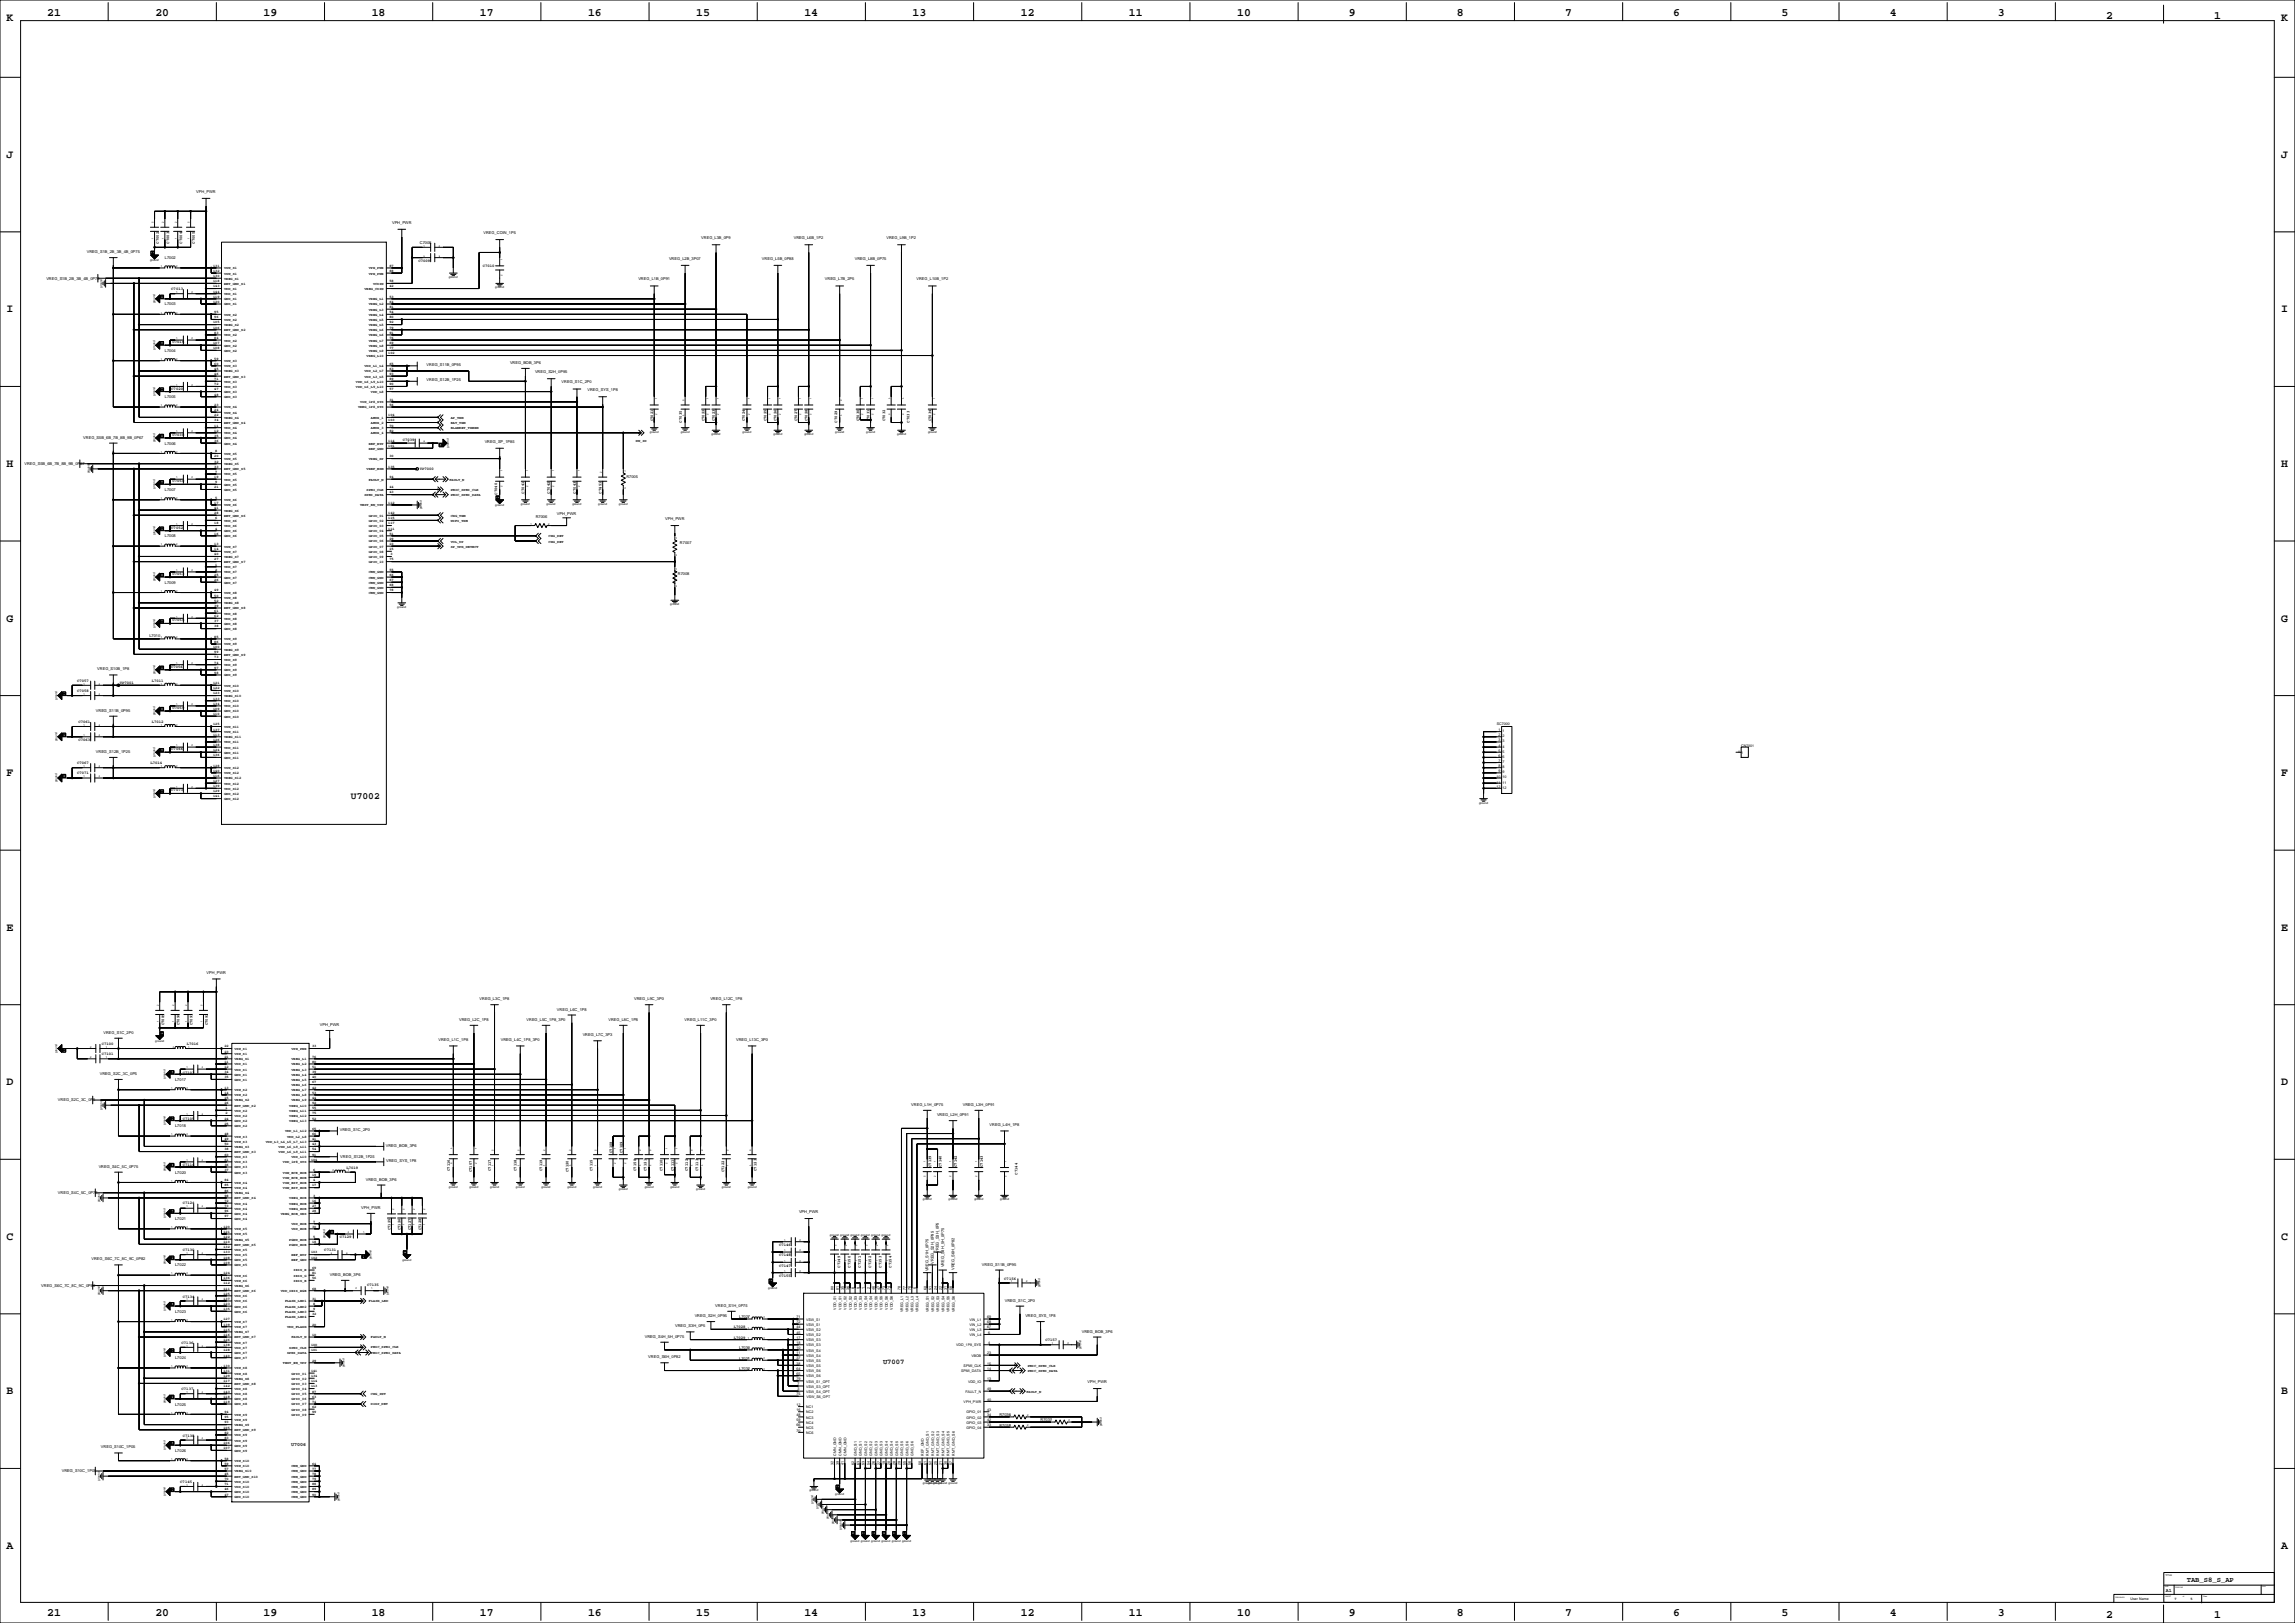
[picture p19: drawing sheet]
<svg xmlns="http://www.w3.org/2000/svg" width="2263mm" height="1600mm" viewBox="0 0 2263 1600" stroke-linecap="round" stroke-linejoin="round" font-family="sans-serif">
<defs><g id="words">
<g font-size="11.3">
<text x="47" y="16">21</text>
<text x="153" y="16">20</text>
<text x="260" y="16">19</text>
<text x="367" y="16">18</text>
<text x="473" y="16">17</text>
<text x="580" y="16">16</text>
<text x="686" y="16">15</text>
<text x="793" y="16">14</text>
<text x="900" y="16">13</text>
<text x="1006" y="16">12</text>
<text x="1113" y="16">11</text>
<text x="1220" y="16">10</text>
<text x="1330" y="16">9</text>
<text x="1436" y="16">8</text>
<text x="1543" y="16">7</text>
<text x="1650" y="16">6</text>
<text x="1756" y="16">5</text>
<text x="1863" y="16">4</text>
<text x="1970" y="16">3</text>
<text x="7" y="21">K</text>
<text x="2076" y="18">2</text>
<text x="2183" y="18">1</text>
<text x="2249" y="21">K</text>
<text x="7" y="156">J</text>
<text x="2249" y="156">J</text>
<text x="7" y="308">I</text>
<text x="2249" y="308">I</text>
<text x="7" y="460">H</text>
<text x="2249" y="460">H</text>
<text x="7" y="613">G</text>
<text x="2249" y="613">G</text>
<text x="7" y="765">F</text>
<text x="2249" y="765">F</text>
<text x="7" y="917">E</text>
<text x="2249" y="917">E</text>
<text x="7" y="1070">D</text>
<text x="2249" y="1070">D</text>
<text x="7" y="1222">C</text>
<text x="2249" y="1222">C</text>
<text x="7" y="1374">B</text>
<text x="2249" y="1374">B</text>
<text x="7" y="1527">A</text>
<text x="2249" y="1527">A</text>
<text x="47" y="1593">21</text>
<text x="153" y="1593">20</text>
<text x="260" y="1593">19</text>
<text x="367" y="1593">18</text>
<text x="473" y="1593">17</text>
<text x="580" y="1593">16</text>
<text x="686" y="1593">15</text>
<text x="793" y="1593">14</text>
<text x="900" y="1593">13</text>
<text x="1006" y="1593">12</text>
<text x="1113" y="1593">11</text>
<text x="1220" y="1593">10</text>
<text x="1330" y="1593">9</text>
<text x="1436" y="1593">8</text>
<text x="1543" y="1593">7</text>
<text x="1650" y="1593">6</text>
<text x="1756" y="1593">5</text>
<text x="1863" y="1593">4</text>
<text x="1970" y="1593">3</text>
<text x="2076" y="1595">2</text>
<text x="2183" y="1595">1</text>
</g>
<text font-size="9.5" x="346" y="788">U7002</text>
<g font-size="7.1">
<text x="871" y="1345">U7007</text>
<text x="2156" y="1559">TAB_S8_S_AP</text>
</g>
<g font-size="4.9">
<text x="287" y="1425">U7006</text>
<text x="2135" y="1569">A1</text>
</g>
<g font-size="3.9">
<text x="194" y="190">VPH_PWR</text>
<text x="387" y="221">VPH_PWR</text>
<text x="477" y="231">VREG_COIN_1P5</text>
<text x="691" y="236">VREG_L3B_0P9</text>
<text x="783" y="236">VREG_L6B_1P2</text>
<text x="874" y="236">VREG_L9B_1P2</text>
<text x="157" y="240" transform="rotate(-90 157 240)">C7002</text>
<text x="167" y="240" transform="rotate(-90 167 240)">C7003</text>
<text x="179" y="240" transform="rotate(-90 179 240)">C7004</text>
<text x="192" y="240" transform="rotate(-90 192 240)">C7005</text>
<text x="414" y="241">C7008</text>
<text x="86" y="250">VREG_S1B_2B_3B_4B_0P75</text>
<text x="163" y="255">L7002</text>
<text x="660" y="256">VREG_L2B_3P07</text>
<text x="751" y="256">VREG_L5B_0P88</text>
<text x="843" y="256">VREG_L8B_0P75</text>
<text x="413" y="258">C7009</text>
<text x="476" y="263">C7010</text>
<text x="46" y="276">VREG_S1B_2B_3B_4B_0P75</text>
<text x="629" y="276">VREG_L1B_0P91</text>
<text x="813" y="276">VREG_L7B_2P5</text>
<text x="904" y="276">VREG_L10B_1P2</text>
<text x="169" y="286">C7013</text>
<text x="163" y="301">L7003</text>
<text x="170" y="338">C7016</text>
<text x="163" y="347">L7004</text>
<text x="503" y="359">VREG_BOB_3P6</text>
<text x="421" y="361">VREG_S11B_0P95</text>
<text x="527" y="368">VREG_S2H_0P95</text>
<text x="421" y="376">VREG_S12B_1P25</text>
<text x="554" y="378">VREG_S1C_2P0</text>
<text x="169" y="384">C7020</text>
<text x="579" y="386">VREG_SYS_1P8</text>
<text x="163" y="393">L7005</text>
<text x="644" y="415" transform="rotate(-90 644 415)">C7021</text>
<text x="672" y="416" transform="rotate(-90 672 416)">C7035</text>
<text x="695" y="415" transform="rotate(-90 695 415)">C7022</text>
<text x="705" y="415" transform="rotate(-90 705 415)">C7023</text>
<text x="734" y="415" transform="rotate(-90 734 415)">C7024</text>
<text x="756" y="415" transform="rotate(-90 756 415)">C7025</text>
<text x="766" y="415" transform="rotate(-90 766 415)">C7026</text>
<text x="786" y="415" transform="rotate(-90 786 415)">C7027</text>
<text x="796" y="415" transform="rotate(-90 796 415)">C7028</text>
<text x="825" y="416" transform="rotate(-90 825 416)">C7029</text>
<text x="847" y="415" transform="rotate(-90 847 415)">C7030</text>
<text x="857" y="415" transform="rotate(-90 857 415)">C7031</text>
<text x="873" y="415" transform="rotate(-90 873 415)">C7032</text>
<text x="897" y="417" transform="rotate(-90 897 417)">C7033</text>
<text x="918" y="415" transform="rotate(-90 918 415)">C7034</text>
<text x="170" y="430">C7038</text>
<text x="82" y="432">VREG_S5B_6B_7B_8B_9B_0P67</text>
<text x="397" y="434">C7039</text>
<text x="478" y="436">VREG_SP_1P85</text>
<text x="163" y="438">L7006</text>
<text x="24" y="459">VREG_S5B_6B_7B_8B_9B_0P67</text>
<text x="414" y="464">TP7000</text>
<text x="618" y="471">R7005</text>
<text x="170" y="475">C7050</text>
<text x="163" y="484">L7007</text>
<text x="490" y="488" transform="rotate(-90 490 488)">C7040</text>
<text x="517" y="487" transform="rotate(-90 517 487)">C7041</text>
<text x="542" y="487" transform="rotate(-90 542 487)">C7042</text>
<text x="568" y="487" transform="rotate(-90 568 487)">C7043</text>
<text x="593" y="487" transform="rotate(-90 593 487)">C7051</text>
<text x="549" y="508">VPH_PWR</text>
<text x="528" y="510">R7006</text>
<text x="656" y="513">VPH_PWR</text>
<text x="169" y="521">C7052</text>
<text x="163" y="530">L7008</text>
<text x="670" y="536">R7007</text>
<text x="170" y="567">C7053</text>
<text x="668" y="567">R7008</text>
<text x="163" y="575">L7009</text>
<text x="170" y="613">C7054</text>
<text x="147" y="628">L7010</text>
<text x="169" y="658">C7056</text>
<text x="96" y="661">VREG_S10B_1P8</text>
<text x="76" y="672">C7057</text>
<text x="118" y="674">TP7001</text>
<text x="150" y="672">L7011</text>
<text x="76" y="682">C7058</text>
<text x="95" y="702">VREG_S11B_0P95</text>
<text x="170" y="699">C7059</text>
<text x="77" y="712">C7061</text>
<text x="150" y="713">L7012</text>
<text x="77" y="730">C7063</text>
<text x="95" y="742">VREG_S12B_1P25</text>
<text x="169" y="740">C7066</text>
<text x="76" y="753">C7067</text>
<text x="148" y="753">L7014</text>
<text x="76" y="763">C7071</text>
<text x="169" y="780">C7073</text>
<text x="204" y="961">VPH_PWR</text>
<text x="473" y="986">VREG_L3C_1P8</text>
<text x="625" y="986">VREG_L9C_3P0</text>
<text x="700" y="986">VREG_L12C_1P8</text>
<text x="549" y="996">VREG_L6C_1P8</text>
<text x="453" y="1006">VREG_L2C_1P8</text>
<text x="519" y="1006">VREG_L5C_1P8_3P0</text>
<text x="600" y="1006">VREG_L8C_1P8</text>
<text x="675" y="1006">VREG_L11C_3P0</text>
<text x="162" y="1011" transform="rotate(-90 162 1011)">C7089</text>
<text x="177" y="1011" transform="rotate(-90 177 1011)">C7090</text>
<text x="190" y="1011" transform="rotate(-90 190 1011)">C7091</text>
<text x="205" y="1011" transform="rotate(-90 205 1011)">C7092</text>
<text x="315" y="1011">VPH_PWR</text>
<text x="102" y="1019">VREG_S1C_2P0</text>
<text x="574" y="1021">VREG_L7C_3P3</text>
<text x="100" y="1030">C7100</text>
<text x="184" y="1030">L7016</text>
<text x="432" y="1027">VREG_L1C_1P8</text>
<text x="494" y="1027">VREG_L4C_1P8_3P0</text>
<text x="726" y="1027">VREG_L13C_3P0</text>
<text x="100" y="1040">C7101</text>
<text x="98" y="1060">VREG_S2C_3C_0P5</text>
<text x="180" y="1058">C7103</text>
<text x="173" y="1065">L7017</text>
<text x="57" y="1086">VREG_S2C_3C_0P5</text>
<text x="898" y="1090">VREG_L1H_0P75</text>
<text x="949" y="1090">VREG_L3H_0P91</text>
<text x="180" y="1104">C7105</text>
<text x="924" y="1100">VREG_L2H_0P91</text>
<text x="173" y="1111">L7018</text>
<text x="335" y="1115">VREG_S1C_2P0</text>
<text x="976" y="1110">VREG_L4H_1P8</text>
<text x="380" y="1130">VREG_BOB_3P6</text>
<text x="604" y="1137" transform="rotate(-90 604 1137)">C7108</text>
<text x="614" y="1137" transform="rotate(-90 614 1137)">C7109</text>
<text x="336" y="1142">VREG_S12B_1P25</text>
<text x="381" y="1145">VREG_SYS_1P8</text>
<text x="97" y="1151">VREG_S4C_5C_0P75</text>
<text x="180" y="1150">C7114</text>
<text x="918" y="1150" transform="rotate(-90 918 1150)">C7139</text>
<text x="928" y="1150" transform="rotate(-90 928 1150)">C7140</text>
<text x="944" y="1150" transform="rotate(-90 944 1150)">C7142</text>
<text x="969" y="1150" transform="rotate(-90 969 1150)">C7143</text>
<text x="173" y="1157">L7020</text>
<text x="342" y="1152">L7019</text>
<text x="444" y="1154" transform="rotate(-90 444 1154)">C7116</text>
<text x="465" y="1156" transform="rotate(-90 465 1156)">C7107</text>
<text x="484" y="1154" transform="rotate(-90 484 1154)">C7117</text>
<text x="509" y="1154" transform="rotate(-90 509 1154)">C7118</text>
<text x="535" y="1154" transform="rotate(-90 535 1154)">C7119</text>
<text x="560" y="1155" transform="rotate(-90 560 1155)">C7120</text>
<text x="584" y="1154" transform="rotate(-90 584 1154)">C7115</text>
<text x="627" y="1154" transform="rotate(-90 627 1154)">C7158</text>
<text x="638" y="1154" transform="rotate(-90 638 1154)">C7121</text>
<text x="653" y="1154" transform="rotate(-90 653 1154)">C7110</text>
<text x="665" y="1154" transform="rotate(-90 665 1154)">C7111</text>
<text x="678" y="1154" transform="rotate(-90 678 1154)">C7112</text>
<text x="688" y="1154" transform="rotate(-90 688 1154)">C7113</text>
<text x="714" y="1156" transform="rotate(-90 714 1156)">C7122</text>
<text x="746" y="1154" transform="rotate(-90 746 1154)">C7123</text>
<text x="1003" y="1158" transform="rotate(-90 1003 1158)">C7144</text>
<text x="361" y="1164">VREG_BOB_3P6</text>
<text x="57" y="1177">VREG_S4C_5C_0P75</text>
<text x="180" y="1187">C7124</text>
<text x="356" y="1192">VPH_PWR</text>
<text x="788" y="1196">VPH_PWR</text>
<text x="173" y="1203">L7021</text>
<text x="385" y="1213" transform="rotate(-90 385 1213)">C7125</text>
<text x="395" y="1213" transform="rotate(-90 395 1213)">C7126</text>
<text x="405" y="1213" transform="rotate(-90 405 1213)">C7127</text>
<text x="415" y="1213" transform="rotate(-90 415 1213)">C7128</text>
<text x="335" y="1221">C7129</text>
<text x="768" y="1228">C7146</text>
<text x="180" y="1233">C7130</text>
<text x="320" y="1233">C7131</text>
<text x="926" y="1235" transform="rotate(-90 926 1235)">VREG_S3H_0P5</text>
<text x="768" y="1239">C7148</text>
<text x="90" y="1242">VREG_S6C_7C_8C_9C_0P82</text>
<text x="921" y="1246" transform="rotate(-90 921 1246)">VREG_S2H_0P95</text>
<text x="968" y="1247">VREG_S11B_0P95</text>
<text x="173" y="1248">L7022</text>
<text x="768" y="1249">C7147</text>
<text x="828" y="1250" transform="rotate(-90 828 1250)">C7149</text>
<text x="838" y="1250" transform="rotate(-90 838 1250)">C7150</text>
<text x="849" y="1250" transform="rotate(-90 849 1250)">C7151</text>
<text x="859" y="1250" transform="rotate(-90 859 1250)">C7152</text>
<text x="869" y="1250" transform="rotate(-90 869 1250)">C7153</text>
<text x="879" y="1250" transform="rotate(-90 879 1250)">C7154</text>
<text x="916" y="1253" transform="rotate(-90 916 1253)">VREG_S1H_0P75</text>
<text x="931" y="1249" transform="rotate(-90 931 1249)">VREG_S4H_5H_0P75</text>
<text x="941" y="1252" transform="rotate(-90 941 1252)">VREG_S6H_0P82</text>
<text x="325" y="1258">VREG_BOB_3P6</text>
<text x="768" y="1259">C7155</text>
<text x="990" y="1261">C7156</text>
<text x="41" y="1269">VREG_S6C_7C_8C_9C_0P82</text>
<text x="362" y="1268">C7135</text>
<text x="180" y="1279">C7134</text>
<text x="991" y="1283">VREG_S1C_2P0</text>
<text x="705" y="1288">VREG_S1H_0P75</text>
<text x="173" y="1294">L7023</text>
<text x="685" y="1298">VREG_S2H_0P95</text>
<text x="729" y="1300">L7027</text>
<text x="1011" y="1298">VREG_SYS_1P8</text>
<text x="666" y="1308">VREG_S3H_0P5</text>
<text x="724" y="1309">L7028</text>
<text x="1067" y="1314">VREG_BOB_3P6</text>
<text x="636" y="1319">VREG_S4H_5H_0P75</text>
<text x="724" y="1319">L7029</text>
<text x="179" y="1325">C7136</text>
<text x="1031" y="1322">C7157</text>
<text x="729" y="1330">L7030</text>
<text x="173" y="1340">L7024</text>
<text x="639" y="1339">VREG_S6H_0P82</text>
<text x="729" y="1340">L7031</text>
<text x="729" y="1350">L7032</text>
<text x="1072" y="1363">VPH_PWR</text>
<text x="179" y="1371">C7137</text>
<text x="173" y="1385">L7025</text>
<text x="985" y="1396">R7036</text>
<text x="1026" y="1401">R7037</text>
<text x="985" y="1406">R7038</text>
<text x="180" y="1416">C7138</text>
<text x="100" y="1428">VREG_S10C_1P05</text>
<text x="173" y="1431">L7026</text>
<text x="61" y="1451">VREG_S10C_1P05</text>
<text x="178" y="1462">C7145</text>
</g>
<g font-size="3.5">
<text x="210" y="263">131</text>
<text x="384" y="263">87</text>
<text x="210" y="268">132</text>
<text x="221" y="266">VSW_S1</text>
<text x="364" y="266">VPH_PWR</text>
<text x="384" y="268">88</text>
<text x="210" y="273">130</text>
<text x="221" y="271">VSW_S1</text>
<text x="221" y="276">VREG_S1</text>
<text x="364" y="271">VPH_PWR</text>
<text x="210" y="278">118</text>
<text x="221" y="281">RMT_GND_S1</text>
<text x="368" y="281">VCOIN</text>
<text x="384" y="278">58</text>
<text x="210" y="283">143</text>
<text x="221" y="286">VDD_S1</text>
<text x="359" y="286">VREG_COIN</text>
<text x="384" y="283">42</text>
<text x="210" y="288">144</text>
<text x="210" y="293">119</text>
<text x="221" y="291">VDD_S1</text>
<text x="384" y="293">53</text>
<text x="210" y="299">120</text>
<text x="221" y="296">GND_S1</text>
<text x="364" y="296">VREG_L1</text>
<text x="384" y="299">64</text>
<text x="221" y="301">GND_S1</text>
<text x="364" y="301">VREG_L2</text>
<text x="384" y="304">81</text>
<text x="211" y="309">95</text>
<text x="221" y="311">VSW_S2</text>
<text x="364" y="311">VREG_L4</text>
<text x="364" y="306">VREG_L3</text>
<text x="384" y="309">54</text>
<text x="211" y="314">96</text>
<text x="221" y="316">VSW_S2</text>
<text x="364" y="316">VREG_L5</text>
<text x="384" y="314">80</text>
<text x="210" y="324">106</text>
<text x="210" y="319">105</text>
<text x="221" y="321">VREG_S2</text>
<text x="364" y="321">VREG_L5</text>
<text x="384" y="324">79</text>
<text x="384" y="319">92</text>
<text x="211" y="329">83</text>
<text x="221" y="326">RMT_GND_S2</text>
<text x="364" y="326">VREG_L6</text>
<text x="384" y="329">91</text>
<text x="211" y="334">84</text>
<text x="221" y="332">VDD_S2</text>
<text x="364" y="332">VREG_L6</text>
<text x="384" y="334">76</text>
<text x="210" y="339">107</text>
<text x="221" y="342">GND_S2</text>
<text x="221" y="337">VDD_S2</text>
<text x="364" y="337">VREG_L7</text>
<text x="364" y="342">VREG_L8</text>
<text x="384" y="339">69</text>
<text x="210" y="344">108</text>
<text x="221" y="347">GND_S2</text>
<text x="364" y="347">VREG_L9</text>
<text x="384" y="344">77</text>
<text x="361" y="352">VREG_L10</text>
<text x="383" y="349">102</text>
<text x="211" y="354">59</text>
<text x="211" y="359">60</text>
<text x="221" y="357">VSW_S3</text>
<text x="384" y="359">65</text>
<text x="211" y="365">45</text>
<text x="221" y="362">VSW_S3</text>
<text x="359" y="362">VDD_L1_L4</text>
<text x="384" y="365">63</text>
<text x="211" y="370">46</text>
<text x="221" y="367">VREG_S3</text>
<text x="359" y="367">VDD_L2_L7</text>
<text x="384" y="370">93</text>
<text x="211" y="375">71</text>
<text x="221" y="377">VDD_S3</text>
<text x="221" y="372">RMT_GND_S3</text>
<text x="351" y="377">VDD_L6_L9_L10</text>
<text x="359" y="372">VDD_L3_L5</text>
<text x="384" y="375">89</text>
<text x="211" y="380">72</text>
<text x="221" y="382">VDD_S3</text>
<text x="351" y="382">VDD_L6_L9_L10</text>
<text x="384" y="380">90</text>
<text x="211" y="385">47</text>
<text x="211" y="390">48</text>
<text x="221" y="387">GND_S3</text>
<text x="366" y="387">VDD_L8</text>
<text x="384" y="385">57</text>
<text x="221" y="392">GND_S3</text>
<text x="384" y="395">31</text>
<text x="211" y="400">23</text>
<text x="355" y="398">VIN_1P8_SYS</text>
<text x="384" y="400">56</text>
<text x="211" y="405">24</text>
<text x="221" y="403">VSW_S4</text>
<text x="221" y="408">VSW_S4</text>
<text x="353" y="403">VREG_1P8_SYS</text>
<text x="211" y="410">22</text>
<text x="221" y="413">VREG_S4</text>
<text x="366" y="413">AMUX_1</text>
<text x="383" y="410">104</text>
<text x="444" y="413">AP_THM</text>
<text x="211" y="415">34</text>
<text x="221" y="418">RMT_GND_S4</text>
<text x="366" y="418">AMUX_2</text>
<text x="383" y="415">103</text>
<text x="444" y="418">BAT_THM</text>
<text x="211" y="420">11</text>
<text x="211" y="426">12</text>
<text x="221" y="423">VDD_S4</text>
<text x="366" y="423">AMUX_3</text>
<text x="384" y="426">82</text>
<text x="384" y="420">70</text>
<text x="444" y="423">BLANKET_THERM</text>
<text x="211" y="431">35</text>
<text x="221" y="428">VDD_S4</text>
<text x="366" y="428">AMUX_4</text>
<text x="211" y="436">36</text>
<text x="221" y="433">GND_S4</text>
<text x="383" y="436">114</text>
<text x="627" y="435">HW_ID</text>
<text x="221" y="438">GND_S4</text>
<text x="364" y="443">REF_GND</text>
<text x="364" y="438">REF_BYP</text>
<text x="383" y="441">101</text>
<text x="212" y="446">8</text>
<text x="221" y="448">VSW_S5</text>
<text x="211" y="456">32</text>
<text x="211" y="451">20</text>
<text x="221" y="453">VSW_S5</text>
<text x="364" y="453">VREG_SP</text>
<text x="384" y="451">30</text>
<text x="211" y="461">33</text>
<text x="221" y="459">VREG_S5</text>
<text x="383" y="461">135</text>
<text x="212" y="466">7</text>
<text x="221" y="464">RMT_GND_S5</text>
<text x="361" y="464">VREF_MSM</text>
<text x="409" y="464">1</text>
<text x="211" y="471">19</text>
<text x="221" y="469">VDD_S5</text>
<text x="221" y="474">VDD_S5</text>
<text x="364" y="474">FAULT_N</text>
<text x="384" y="471">94</text>
<text x="443" y="474">FAULT_N</text>
<text x="212" y="476">9</text>
<text x="221" y="479">GND_S5</text>
<text x="211" y="481">21</text>
<text x="221" y="484">GND_S5</text>
<text x="361" y="484">SPMI_CLK</text>
<text x="384" y="481">44</text>
<text x="444" y="484">PMIC_SPMI_CLK</text>
<text x="212" y="492">5</text>
<text x="359" y="489">SPMI_DATA</text>
<text x="384" y="486">43</text>
<text x="444" y="489">PMIC_SPMI_DATA</text>
<text x="211" y="497">17</text>
<text x="221" y="494">VSW_S6</text>
<text x="383" y="497">112</text>
<text x="211" y="502">41</text>
<text x="221" y="499">VSW_S6</text>
<text x="355" y="499">TEST_EN_VPP</text>
<text x="211" y="507">28</text>
<text x="221" y="509">RMT_GND_S6</text>
<text x="221" y="504">VREG_S6</text>
<text x="364" y="509">GPIO_01</text>
<text x="383" y="507">142</text>
<text x="444" y="509">CHG_THM</text>
<text x="212" y="512">6</text>
<text x="221" y="514">VDD_S6</text>
<text x="364" y="514">GPIO_02</text>
<text x="383" y="512">115</text>
<text x="444" y="514">WIFI_THM</text>
<text x="211" y="517">18</text>
<text x="221" y="519">VDD_S6</text>
<text x="364" y="519">GPIO_03</text>
<text x="383" y="517">117</text>
<text x="211" y="527">16</text>
<text x="212" y="522">4</text>
<text x="221" y="525">GND_S6</text>
<text x="364" y="525">GPIO_04</text>
<text x="383" y="522">111</text>
<text x="384" y="527">51</text>
<text x="221" y="530">GND_S6</text>
<text x="364" y="530">GPIO_05</text>
<text x="384" y="532">29</text>
<text x="541" y="530">CHG_DET</text>
<text x="211" y="537">13</text>
<text x="221" y="540">VSW_S7</text>
<text x="364" y="540">GPIO_07</text>
<text x="364" y="535">GPIO_06</text>
<text x="384" y="537">10</text>
<text x="444" y="540">SP_VPH_DETECT</text>
<text x="444" y="535">VOL_UP</text>
<text x="541" y="535">CHG_DET</text>
<text x="211" y="542">14</text>
<text x="221" y="545">VSW_S7</text>
<text x="364" y="545">GPIO_08</text>
<text x="384" y="542">15</text>
<text x="211" y="547">40</text>
<text x="221" y="550">VREG_S7</text>
<text x="364" y="550">GPIO_09</text>
<text x="385" y="547">3</text>
<text x="211" y="552">27</text>
<text x="212" y="558">1</text>
<text x="221" y="555">RMT_GND_S7</text>
<text x="364" y="555">GPIO_10</text>
<text x="384" y="552">75</text>
<text x="212" y="563">2</text>
<text x="221" y="560">VDD_S7</text>
<text x="384" y="563">55</text>
<text x="211" y="568">25</text>
<text x="221" y="565">VDD_S7</text>
<text x="364" y="565">CMN_GND</text>
<text x="384" y="568">66</text>
<text x="211" y="573">26</text>
<text x="221" y="575">GND_S7</text>
<text x="221" y="570">GND_S7</text>
<text x="364" y="570">CMN_GND</text>
<text x="364" y="575">CMN_GND</text>
<text x="384" y="573">67</text>
<text x="364" y="580">CMN_GND</text>
<text x="384" y="578">68</text>
<text x="211" y="583">49</text>
<text x="221" y="585">VSW_S8</text>
<text x="364" y="585">CMN_GND</text>
<text x="384" y="583">78</text>
<text x="211" y="593">52</text>
<text x="211" y="588">50</text>
<text x="221" y="591">VSW_S8</text>
<text x="211" y="598">39</text>
<text x="221" y="596">VREG_S8</text>
<text x="211" y="603">61</text>
<text x="221" y="601">RMT_GND_S8</text>
<text x="221" y="606">VDD_S8</text>
<text x="211" y="608">62</text>
<text x="221" y="611">VDD_S8</text>
<text x="211" y="613">37</text>
<text x="221" y="616">GND_S8</text>
<text x="211" y="619">38</text>
<text x="221" y="621">GND_S8</text>
<text x="211" y="629">85</text>
<text x="211" y="634">86</text>
<text x="221" y="631">VSW_S9</text>
<text x="210" y="639">100</text>
<text x="221" y="641">VREG_S9</text>
<text x="221" y="636">VSW_S9</text>
<text x="211" y="644">99</text>
<text x="221" y="646">RMT_GND_S9</text>
<text x="211" y="649">73</text>
<text x="221" y="652">VDD_S9</text>
<text x="211" y="654">74</text>
<text x="211" y="659">97</text>
<text x="221" y="657">VDD_S9</text>
<text x="211" y="664">98</text>
<text x="221" y="662">GND_S9</text>
<text x="221" y="667">GND_S9</text>
<text x="114" y="677">1</text>
<text x="210" y="674">121</text>
<text x="221" y="677">VSW_S10</text>
<text x="210" y="679">122</text>
<text x="221" y="682">VSW_S10</text>
<text x="210" y="690">133</text>
<text x="210" y="685">123</text>
<text x="221" y="687">VREG_S10</text>
<text x="210" y="695">134</text>
<text x="221" y="692">VDD_S10</text>
<text x="210" y="700">109</text>
<text x="221" y="697">VDD_S10</text>
<text x="210" y="705">110</text>
<text x="221" y="707">GND_S10</text>
<text x="221" y="702">GND_S10</text>
<text x="210" y="715">125</text>
<text x="221" y="718">VSW_S11</text>
<text x="1476" y="715">SC7000</text>
<text x="210" y="725">113</text>
<text x="210" y="720">137</text>
<text x="221" y="723">VSW_S11</text>
<text x="1477" y="721">1</text>
<text x="1477" y="726">2</text>
<text x="1481" y="722">1</text>
<text x="210" y="730">126</text>
<text x="221" y="728">VREG_S11</text>
<text x="1477" y="731">3</text>
<text x="1481" y="727">2</text>
<text x="1481" y="732">3</text>
<text x="210" y="735">138</text>
<text x="221" y="733">VDD_S11</text>
<text x="221" y="738">VDD_S11</text>
<text x="1477" y="736">4</text>
<text x="1481" y="737">4</text>
<text x="1717" y="736">CN7001</text>
<text x="210" y="740">124</text>
<text x="221" y="743">GND_S11</text>
<text x="1477" y="741">5</text>
<text x="1481" y="742">5</text>
<text x="1714" y="742">1</text>
<text x="1717" y="743">1</text>
<text x="210" y="745">136</text>
<text x="221" y="748">GND_S11</text>
<text x="1477" y="746">6</text>
<text x="1481" y="747">6</text>
<text x="210" y="756">128</text>
<text x="1477" y="751">7</text>
<text x="1481" y="752">7</text>
<text x="210" y="761">140</text>
<text x="221" y="758">VSW_S12</text>
<text x="1477" y="761">9</text>
<text x="1477" y="756">8</text>
<text x="1481" y="757">8</text>
<text x="210" y="766">116</text>
<text x="221" y="763">VSW_S12</text>
<text x="1475" y="767">10</text>
<text x="1481" y="762">9</text>
<text x="1481" y="767">10</text>
<text x="210" y="771">127</text>
<text x="221" y="773">VDD_S12</text>
<text x="221" y="768">VREG_S12</text>
<text x="1475" y="772">11</text>
<text x="1481" y="772">11</text>
<text x="210" y="776">139</text>
<text x="221" y="778">VDD_S12</text>
<text x="1476" y="777">12</text>
<text x="1481" y="778">12</text>
<text x="210" y="781">129</text>
<text x="221" y="784">GND_S12</text>
<text x="210" y="786">141</text>
<text x="221" y="789">GND_S12</text>
<text x="221" y="1032">22</text>
<text x="221" y="1038">23</text>
<text x="231" y="1035">VSW_S1</text>
<text x="287" y="1035">VPH_PWR</text>
<text x="308" y="1032">33</text>
<text x="221" y="1043">21</text>
<text x="231" y="1040">VSW_S1</text>
<text x="308" y="1043">76</text>
<text x="221" y="1048">11</text>
<text x="231" y="1045">VREG_S1</text>
<text x="287" y="1045">VREG_L1</text>
<text x="308" y="1048">80</text>
<text x="221" y="1053">12</text>
<text x="231" y="1050">VDD_S1</text>
<text x="231" y="1055">VDD_S1</text>
<text x="287" y="1050">VREG_L2</text>
<text x="287" y="1055">VREG_L3</text>
<text x="308" y="1053">51</text>
<text x="221" y="1058">34</text>
<text x="231" y="1060">GND_S1</text>
<text x="287" y="1060">VREG_L4</text>
<text x="308" y="1058">39</text>
<text x="221" y="1063">35</text>
<text x="231" y="1065">GND_S1</text>
<text x="287" y="1065">VREG_L5</text>
<text x="308" y="1068">67</text>
<text x="308" y="1063">40</text>
<text x="221" y="1073">13</text>
<text x="287" y="1071">VREG_L6</text>
<text x="308" y="1073">42</text>
<text x="221" y="1078">14</text>
<text x="231" y="1076">VSW_S2</text>
<text x="287" y="1076">VREG_L7</text>
<text x="308" y="1078">53</text>
<text x="221" y="1083">15</text>
<text x="231" y="1081">VSW_S2</text>
<text x="231" y="1086">VREG_S2</text>
<text x="287" y="1081">VREG_L8</text>
<text x="287" y="1086">VREG_L9</text>
<text x="308" y="1083">44</text>
<text x="221" y="1088">26</text>
<text x="231" y="1091">RMT_GND_S2</text>
<text x="285" y="1091">VREG_L10</text>
<text x="308" y="1088">92</text>
<text x="222" y="1093">1</text>
<text x="231" y="1096">VDD_S2</text>
<text x="285" y="1096">VREG_L11</text>
<text x="308" y="1093">55</text>
<text x="221" y="1104">24</text>
<text x="222" y="1098">2</text>
<text x="231" y="1101">VDD_S2</text>
<text x="285" y="1101">VREG_L12</text>
<text x="308" y="1098">75</text>
<text x="308" y="1104">52</text>
<text x="221" y="1109">25</text>
<text x="231" y="1106">GND_S2</text>
<text x="285" y="1106">VREG_L13</text>
<text x="231" y="1111">GND_S2</text>
<text x="308" y="1114">65</text>
<text x="221" y="1119">48</text>
<text x="231" y="1121">VSW_S3</text>
<text x="281" y="1116">VDD_L1_L12</text>
<text x="283" y="1121">VDD_L2_L8</text>
<text x="308" y="1119">66</text>
<text x="221" y="1124">49</text>
<text x="231" y="1126">VSW_S3</text>
<text x="262" y="1126">VDD_L3_L4_L5_L7_L13</text>
<text x="308" y="1124">41</text>
<text x="221" y="1129">50</text>
<text x="231" y="1131">VREG_S3</text>
<text x="275" y="1131">VDD_L6_L9_L11</text>
<text x="308" y="1129">43</text>
<text x="221" y="1139">60</text>
<text x="221" y="1134">38</text>
<text x="231" y="1137">RMT_GND_S3</text>
<text x="275" y="1137">VDD_L6_L9_L11</text>
<text x="308" y="1139">91</text>
<text x="308" y="1134">54</text>
<text x="221" y="1144">61</text>
<text x="231" y="1142">VDD_S3</text>
<text x="287" y="1142">VDD_L10</text>
<text x="307" y="1144">104</text>
<text x="221" y="1149">36</text>
<text x="231" y="1147">VDD_S3</text>
<text x="231" y="1152">GND_S3</text>
<text x="279" y="1147">VDD_1P8_SYS</text>
<text x="221" y="1154">37</text>
<text x="231" y="1157">GND_S3</text>
<text x="279" y="1157">VSW_BCK_BOB</text>
<text x="309" y="1154">6</text>
<text x="279" y="1162">VSW_BCK_BOB</text>
<text x="308" y="1159">19</text>
<text x="221" y="1170">85</text>
<text x="221" y="1164">84</text>
<text x="231" y="1167">VSW_S4</text>
<text x="279" y="1167">VSW_BST_BOB</text>
<text x="308" y="1170">17</text>
<text x="309" y="1164">4</text>
<text x="221" y="1175">86</text>
<text x="231" y="1172">VSW_S4</text>
<text x="279" y="1172">VSW_BST_BOB</text>
<text x="221" y="1180">98</text>
<text x="231" y="1177">VREG_S4</text>
<text x="309" y="1180">3</text>
<text x="221" y="1185">72</text>
<text x="231" y="1187">VDD_S4</text>
<text x="231" y="1182">RMT_GND_S4</text>
<text x="285" y="1187">VREG_BOB</text>
<text x="285" y="1182">VREG_BOB</text>
<text x="308" y="1185">16</text>
<text x="221" y="1190">73</text>
<text x="231" y="1192">VDD_S4</text>
<text x="285" y="1192">VREG_BOB</text>
<text x="308" y="1190">27</text>
<text x="221" y="1195">96</text>
<text x="231" y="1197">GND_S4</text>
<text x="277" y="1197">VREG_BOB_SNS</text>
<text x="308" y="1195">28</text>
<text x="221" y="1200">97</text>
<text x="231" y="1203">GND_S4</text>
<text x="309" y="1205">7</text>
<text x="220" y="1210">120</text>
<text x="287" y="1208">VDD_BOB</text>
<text x="308" y="1210">30</text>
<text x="220" y="1215">121</text>
<text x="231" y="1218">VSW_S5</text>
<text x="231" y="1213">VSW_S5</text>
<text x="287" y="1213">VDD_BOB</text>
<text x="220" y="1220">122</text>
<text x="231" y="1223">VREG_S5</text>
<text x="285" y="1223">PGND_BOB</text>
<text x="309" y="1220">5</text>
<text x="220" y="1225">110</text>
<text x="231" y="1228">RMT_GND_S5</text>
<text x="285" y="1228">PGND_BOB</text>
<text x="308" y="1225">18</text>
<text x="220" y="1231">132</text>
<text x="220" y="1236">133</text>
<text x="231" y="1233">VDD_S5</text>
<text x="307" y="1236">103</text>
<text x="220" y="1241">108</text>
<text x="231" y="1238">VDD_S5</text>
<text x="287" y="1238">REF_BYP</text>
<text x="307" y="1241">102</text>
<text x="220" y="1246">109</text>
<text x="231" y="1243">GND_S5</text>
<text x="287" y="1243">REF_GND</text>
<text x="231" y="1248">GND_S5</text>
<text x="289" y="1253">IRIS_R</text>
<text x="308" y="1251">69</text>
<text x="220" y="1256">124</text>
<text x="231" y="1258">VSW_S6</text>
<text x="289" y="1258">IRIS_G</text>
<text x="308" y="1256">81</text>
<text x="220" y="1261">136</text>
<text x="231" y="1264">VSW_S6</text>
<text x="289" y="1264">IRIS_B</text>
<text x="308" y="1261">56</text>
<text x="220" y="1271">111</text>
<text x="220" y="1266">112</text>
<text x="231" y="1269">VREG_S6</text>
<text x="308" y="1271">68</text>
<text x="822" y="1272" transform="rotate(-90 822 1272)">80</text>
<text x="827" y="1272" transform="rotate(-90 827 1272)">81</text>
<text x="832" y="1272" transform="rotate(-90 832 1272)">35</text>
<text x="837" y="1272" transform="rotate(-90 837 1272)">36</text>
<text x="842" y="1271" transform="rotate(-90 842 1271)">8</text>
<text x="847" y="1271" transform="rotate(-90 847 1271)">9</text>
<text x="852" y="1271" transform="rotate(-90 852 1271)">1</text>
<text x="857" y="1271" transform="rotate(-90 857 1271)">2</text>
<text x="863" y="1272" transform="rotate(-90 863 1272)">46</text>
<text x="868" y="1272" transform="rotate(-90 868 1272)">47</text>
<text x="873" y="1272" transform="rotate(-90 873 1272)">73</text>
<text x="878" y="1272" transform="rotate(-90 878 1272)">74</text>
<text x="888" y="1272" transform="rotate(-90 888 1272)">78</text>
<text x="893" y="1272" transform="rotate(-90 893 1272)">77</text>
<text x="898" y="1272" transform="rotate(-90 898 1272)">76</text>
<text x="903" y="1271" transform="rotate(-90 903 1271)">5</text>
<text x="913" y="1272" transform="rotate(-90 913 1272)">60</text>
<text x="918" y="1272" transform="rotate(-90 918 1272)">51</text>
<text x="923" y="1272" transform="rotate(-90 923 1272)">24</text>
<text x="929" y="1272" transform="rotate(-90 929 1272)">22</text>
<text x="934" y="1272" transform="rotate(-90 934 1272)">31</text>
<text x="939" y="1272" transform="rotate(-90 939 1272)">58</text>
<text x="220" y="1276">125</text>
<text x="231" y="1274">RMT_GND_S6</text>
<text x="277" y="1274">VDD_IRIS_RGB</text>
<text x="220" y="1281">137</text>
<text x="231" y="1279">VDD_S6</text>
<text x="231" y="1284">VDD_S6</text>
<text x="281" y="1284">FLASH_LED1</text>
<text x="308" y="1281">31</text>
<text x="364" y="1283">FLASH_LED</text>
<text x="220" y="1286">123</text>
<text x="231" y="1289">GND_S6</text>
<text x="281" y="1289">FLASH_LED2</text>
<text x="309" y="1286">8</text>
<text x="220" y="1291">135</text>
<text x="231" y="1294">GND_S6</text>
<text x="281" y="1294">FLASH_LED3</text>
<text x="309" y="1291">9</text>
<text x="824" y="1291" transform="rotate(-90 824 1291)">VDD_S1</text>
<text x="830" y="1291" transform="rotate(-90 830 1291)">VDD_S1</text>
<text x="835" y="1291" transform="rotate(-90 835 1291)">VDD_S2</text>
<text x="840" y="1291" transform="rotate(-90 840 1291)">VDD_S2</text>
<text x="845" y="1291" transform="rotate(-90 845 1291)">VDD_S3</text>
<text x="850" y="1291" transform="rotate(-90 850 1291)">VDD_S3</text>
<text x="855" y="1291" transform="rotate(-90 855 1291)">VDD_S4</text>
<text x="860" y="1291" transform="rotate(-90 860 1291)">VDD_S4</text>
<text x="865" y="1291" transform="rotate(-90 865 1291)">VDD_S5</text>
<text x="870" y="1291" transform="rotate(-90 870 1291)">VDD_S5</text>
<text x="875" y="1291" transform="rotate(-90 875 1291)">VDD_S6</text>
<text x="880" y="1291" transform="rotate(-90 880 1291)">VDD_S6</text>
<text x="890" y="1293" transform="rotate(-90 890 1293)">VREG_L1</text>
<text x="896" y="1293" transform="rotate(-90 896 1293)">VREG_L2</text>
<text x="901" y="1293" transform="rotate(-90 901 1293)">VREG_L3</text>
<text x="906" y="1293" transform="rotate(-90 906 1293)">VREG_L4</text>
<text x="916" y="1294" transform="rotate(-90 916 1294)">VREG_S1</text>
<text x="921" y="1294" transform="rotate(-90 921 1294)">VREG_S2</text>
<text x="926" y="1294" transform="rotate(-90 926 1294)">VREG_S3</text>
<text x="931" y="1294" transform="rotate(-90 931 1294)">VREG_S4</text>
<text x="936" y="1294" transform="rotate(-90 936 1294)">VREG_S5</text>
<text x="941" y="1294" transform="rotate(-90 941 1294)">VREG_S6</text>
<text x="220" y="1302">127</text>
<text x="281" y="1299">FLASH_LED4</text>
<text x="308" y="1297">32</text>
<text x="785" y="1299">71</text>
<text x="795" y="1302">VSW_S1</text>
<text x="956" y="1302">VIN_L1</text>
<text x="973" y="1299">69</text>
<text x="220" y="1307">139</text>
<text x="231" y="1304">VSW_S7</text>
<text x="308" y="1307">20</text>
<text x="785" y="1304">72</text>
<text x="795" y="1307">VSW_S1</text>
<text x="956" y="1307">VIN_L2</text>
<text x="973" y="1304">68</text>
<text x="220" y="1312">115</text>
<text x="231" y="1309">VSW_S7</text>
<text x="283" y="1309">VDD_FLASH</text>
<text x="785" y="1310">44</text>
<text x="795" y="1312">VSW_S2</text>
<text x="956" y="1312">VIN_L3</text>
<text x="973" y="1310">67</text>
<text x="220" y="1317">116</text>
<text x="231" y="1319">RMT_GND_S7</text>
<text x="231" y="1314">VREG_S7</text>
<text x="287" y="1319">FAULT_N</text>
<text x="308" y="1317">10</text>
<text x="366" y="1319">FAULT_N</text>
<text x="785" y="1320">17</text>
<text x="785" y="1315">45</text>
<text x="795" y="1317">VSW_S2</text>
<text x="956" y="1317">VIN_L4</text>
<text x="974" y="1315">6</text>
<text x="220" y="1322">126</text>
<text x="231" y="1324">VDD_S7</text>
<text x="785" y="1325">18</text>
<text x="795" y="1322">VSW_S3</text>
<text x="974" y="1325">4</text>
<text x="220" y="1327">138</text>
<text x="231" y="1330">VDD_S7</text>
<text x="285" y="1330">SPMI_CLK</text>
<text x="307" y="1327">100</text>
<text x="366" y="1329">PMIC_SPMI_CLK</text>
<text x="785" y="1330">10</text>
<text x="795" y="1327">VSW_S3</text>
<text x="943" y="1327">VDD_1P8_SYS</text>
<text x="220" y="1332">128</text>
<text x="220" y="1337">140</text>
<text x="231" y="1335">GND_S7</text>
<text x="283" y="1335">SPMI_DATA</text>
<text x="307" y="1332">101</text>
<text x="366" y="1334">PMIC_SPMI_DATA</text>
<text x="785" y="1335">11</text>
<text x="795" y="1332">VSW_S4</text>
<text x="795" y="1337">VSW_S4</text>
<text x="958" y="1337">VBOB</text>
<text x="973" y="1335">23</text>
<text x="231" y="1340">GND_S7</text>
<text x="308" y="1342">29</text>
<text x="785" y="1340">37</text>
<text x="795" y="1343">VSW_S5</text>
<text x="220" y="1347">130</text>
<text x="231" y="1350">VSW_S8</text>
<text x="279" y="1345">TEST_EN_VPP</text>
<text x="785" y="1345">38</text>
<text x="795" y="1348">VSW_S5</text>
<text x="950" y="1348">SPMI_CLK</text>
<text x="973" y="1345">15</text>
<text x="1013" y="1347">PMIC_SPMI_CLK</text>
<text x="220" y="1352">131</text>
<text x="231" y="1355">VSW_S8</text>
<text x="287" y="1355">GPIO_01</text>
<text x="307" y="1352">141</text>
<text x="785" y="1355">65</text>
<text x="785" y="1350">64</text>
<text x="795" y="1353">VSW_S6</text>
<text x="948" y="1353">SPMI_DATA</text>
<text x="973" y="1350">14</text>
<text x="1013" y="1352">PMIC_SPMI_DATA</text>
<text x="220" y="1357">129</text>
<text x="231" y="1360">VREG_S8</text>
<text x="287" y="1360">GPIO_02</text>
<text x="307" y="1357">134</text>
<text x="785" y="1360">79</text>
<text x="795" y="1358">VSW_S6</text>
<text x="973" y="1360">13</text>
<text x="220" y="1363">117</text>
<text x="220" y="1368">142</text>
<text x="231" y="1365">RMT_GND_S8</text>
<text x="287" y="1365">GPIO_03</text>
<text x="307" y="1363">114</text>
<text x="307" y="1368">113</text>
<text x="786" y="1365">7</text>
<text x="795" y="1363">VSW_S1_OPT</text>
<text x="795" y="1368">VSW_S3_OPT</text>
<text x="954" y="1363">VDD_IO</text>
<text x="220" y="1373">143</text>
<text x="231" y="1370">VDD_S8</text>
<text x="287" y="1370">GPIO_04</text>
<text x="308" y="1373">87</text>
<text x="786" y="1370">3</text>
<text x="795" y="1373">VSW_S4_OPT</text>
<text x="952" y="1373">FAULT_N</text>
<text x="973" y="1370">49</text>
<text x="1012" y="1373">FAULT_N</text>
<text x="220" y="1378">118</text>
<text x="231" y="1375">VDD_S8</text>
<text x="287" y="1375">GPIO_05</text>
<text x="308" y="1378">63</text>
<text x="366" y="1375">CHG_INT</text>
<text x="785" y="1376">75</text>
<text x="795" y="1378">VSW_S6_OPT</text>
<text x="220" y="1383">119</text>
<text x="231" y="1385">GND_S8</text>
<text x="231" y="1380">GND_S8</text>
<text x="287" y="1385">GPIO_07</text>
<text x="287" y="1380">GPIO_06</text>
<text x="308" y="1383">74</text>
<text x="366" y="1385">DISP_DET</text>
<text x="785" y="1386">12</text>
<text x="950" y="1383">VPH_PWR</text>
<text x="973" y="1381">40</text>
<text x="287" y="1390">GPIO_08</text>
<text x="308" y="1388">62</text>
<text x="785" y="1391">16</text>
<text x="795" y="1388">NC1</text>
<text x="973" y="1391">43</text>
<text x="221" y="1393">94</text>
<text x="231" y="1396">VSW_S9</text>
<text x="287" y="1396">GPIO_09</text>
<text x="308" y="1393">99</text>
<text x="785" y="1396">48</text>
<text x="795" y="1393">NC2</text>
<text x="953" y="1393">GPIO_01</text>
<text x="973" y="1396">34</text>
<text x="221" y="1403">93</text>
<text x="221" y="1398">95</text>
<text x="231" y="1401">VSW_S9</text>
<text x="785" y="1401">59</text>
<text x="795" y="1398">NC3</text>
<text x="795" y="1403">NC4</text>
<text x="953" y="1398">GPIO_02</text>
<text x="953" y="1403">GPIO_03</text>
<text x="973" y="1401">42</text>
<text x="220" y="1408">105</text>
<text x="231" y="1406">VREG_S9</text>
<text x="785" y="1406">66</text>
<text x="795" y="1409">NC5</text>
<text x="953" y="1409">GPIO_04</text>
<text x="973" y="1406">33</text>
<text x="221" y="1413">82</text>
<text x="231" y="1411">RMT_GND_S9</text>
<text x="231" y="1416">VDD_S9</text>
<text x="785" y="1411">70</text>
<text x="795" y="1414">NC6</text>
<text x="221" y="1418">83</text>
<text x="231" y="1421">VDD_S9</text>
<text x="220" y="1424">106</text>
<text x="231" y="1426">GND_S9</text>
<text x="220" y="1429">107</text>
<text x="231" y="1431">GND_S9</text>
<text x="221" y="1439">58</text>
<text x="824" y="1435" transform="rotate(-90 824 1435)">CMN_GND</text>
<text x="830" y="1435" transform="rotate(-90 830 1435)">CMN_GND</text>
<text x="835" y="1435" transform="rotate(-90 835 1435)">CMN_GND</text>
<text x="845" y="1435" transform="rotate(-90 845 1435)">GND_S1</text>
<text x="850" y="1435" transform="rotate(-90 850 1435)">GND_S1</text>
<text x="855" y="1435" transform="rotate(-90 855 1435)">GND_S2</text>
<text x="860" y="1435" transform="rotate(-90 860 1435)">GND_S2</text>
<text x="865" y="1435" transform="rotate(-90 865 1435)">GND_S3</text>
<text x="870" y="1435" transform="rotate(-90 870 1435)">GND_S3</text>
<text x="875" y="1435" transform="rotate(-90 875 1435)">GND_S4</text>
<text x="880" y="1435" transform="rotate(-90 880 1435)">GND_S4</text>
<text x="885" y="1435" transform="rotate(-90 885 1435)">GND_S5</text>
<text x="890" y="1435" transform="rotate(-90 890 1435)">GND_S5</text>
<text x="896" y="1435" transform="rotate(-90 896 1435)">GND_S6</text>
<text x="901" y="1435" transform="rotate(-90 901 1435)">GND_S6</text>
<text x="911" y="1435" transform="rotate(-90 911 1435)">REF_GND</text>
<text x="916" y="1435" transform="rotate(-90 916 1435)">RMT_GND_S1</text>
<text x="921" y="1435" transform="rotate(-90 921 1435)">RMT_GND_S2</text>
<text x="926" y="1435" transform="rotate(-90 926 1435)">RMT_GND_S3</text>
<text x="931" y="1435" transform="rotate(-90 931 1435)">RMT_GND_S4</text>
<text x="936" y="1435" transform="rotate(-90 936 1435)">RMT_GND_S5</text>
<text x="941" y="1435" transform="rotate(-90 941 1435)">RMT_GND_S6</text>
<text x="221" y="1444">59</text>
<text x="231" y="1441">VSW_S10</text>
<text x="308" y="1444">64</text>
<text x="822" y="1444" transform="rotate(-90 822 1444)">32</text>
<text x="827" y="1444" transform="rotate(-90 827 1444)">39</text>
<text x="832" y="1444" transform="rotate(-90 832 1444)">41</text>
<text x="842" y="1444" transform="rotate(-90 842 1444)">62</text>
<text x="847" y="1444" transform="rotate(-90 847 1444)">63</text>
<text x="852" y="1444" transform="rotate(-90 852 1444)">53</text>
<text x="857" y="1444" transform="rotate(-90 857 1444)">54</text>
<text x="863" y="1444" transform="rotate(-90 863 1444)">26</text>
<text x="868" y="1444" transform="rotate(-90 868 1444)">27</text>
<text x="873" y="1444" transform="rotate(-90 873 1444)">19</text>
<text x="878" y="1444" transform="rotate(-90 878 1444)">20</text>
<text x="883" y="1444" transform="rotate(-90 883 1444)">28</text>
<text x="888" y="1444" transform="rotate(-90 888 1444)">29</text>
<text x="893" y="1444" transform="rotate(-90 893 1444)">55</text>
<text x="898" y="1444" transform="rotate(-90 898 1444)">56</text>
<text x="908" y="1444" transform="rotate(-90 908 1444)">50</text>
<text x="913" y="1444" transform="rotate(-90 913 1444)">61</text>
<text x="918" y="1444" transform="rotate(-90 918 1444)">52</text>
<text x="923" y="1444" transform="rotate(-90 923 1444)">25</text>
<text x="929" y="1444" transform="rotate(-90 929 1444)">21</text>
<text x="934" y="1444" transform="rotate(-90 934 1444)">30</text>
<text x="939" y="1444" transform="rotate(-90 939 1444)">57</text>
<text x="221" y="1449">57</text>
<text x="231" y="1446">VSW_S10</text>
<text x="231" y="1451">VREG_S10</text>
<text x="287" y="1451">CMN_GND</text>
<text x="287" y="1446">CMN_GND</text>
<text x="308" y="1449">77</text>
<text x="221" y="1454">45</text>
<text x="231" y="1457">RMT_GND_S10</text>
<text x="287" y="1457">CMN_GND</text>
<text x="308" y="1454">78</text>
<text x="221" y="1459">70</text>
<text x="231" y="1462">VDD_S10</text>
<text x="287" y="1462">CMN_GND</text>
<text x="308" y="1459">79</text>
<text x="221" y="1469">46</text>
<text x="221" y="1464">71</text>
<text x="231" y="1467">VDD_S10</text>
<text x="287" y="1467">CMN_GND</text>
<text x="308" y="1464">88</text>
<text x="308" y="1469">89</text>
<text x="221" y="1474">47</text>
<text x="231" y="1472">GND_S10</text>
<text x="287" y="1472">CMN_GND</text>
<text x="308" y="1474">90</text>
<text x="231" y="1477">GND_S10</text>
<text x="287" y="1477">CMN_GND</text>
<text x="2101" y="1577">User Name</text>
<text x="2144" y="1577">7</text>
<text x="2160" y="1577">5</text>
</g>
<g font-size="2.8">
<text x="148" y="258">ground</text>
<text x="442" y="274">ground</text>
<text x="101" y="284" transform="rotate(-90 101 284)">ground</text>
<text x="488" y="284">ground</text>
<text x="153" y="299" transform="rotate(-90 153 299)">ground</text>
<text x="153" y="345" transform="rotate(-90 153 345)">ground</text>
<text x="153" y="390" transform="rotate(-90 153 390)">ground</text>
<text x="641" y="427">ground</text>
<text x="671" y="427">ground</text>
<text x="702" y="429">ground</text>
<text x="732" y="427">ground</text>
<text x="763" y="429">ground</text>
<text x="793" y="429">ground</text>
<text x="824" y="427">ground</text>
<text x="854" y="427">ground</text>
<text x="884" y="429">ground</text>
<text x="915" y="427">ground</text>
<text x="153" y="436" transform="rotate(-90 153 436)">ground</text>
<text x="443" y="441" transform="rotate(-90 443 441)">ground</text>
<text x="88" y="467" transform="rotate(-90 88 467)">ground</text>
<text x="153" y="482" transform="rotate(-90 153 482)">ground</text>
<text x="514" y="498">ground</text>
<text x="539" y="498">ground</text>
<text x="564" y="498">ground</text>
<text x="590" y="498">ground</text>
<text x="610" y="498">ground</text>
<text x="416" y="502" transform="rotate(-90 416 502)">ground</text>
<text x="488" y="499">ground</text>
<text x="153" y="527" transform="rotate(-90 153 527)">ground</text>
<text x="153" y="573" transform="rotate(-90 153 573)">ground</text>
<text x="392" y="599">ground</text>
<text x="661" y="597">ground</text>
<text x="153" y="619" transform="rotate(-90 153 619)">ground</text>
<text x="153" y="665" transform="rotate(-90 153 665)">ground</text>
<text x="56" y="690" transform="rotate(-90 56 690)">ground</text>
<text x="153" y="705" transform="rotate(-90 153 705)">ground</text>
<text x="56" y="731" transform="rotate(-90 56 731)">ground</text>
<text x="153" y="746" transform="rotate(-90 153 746)">ground</text>
<text x="56" y="771" transform="rotate(-90 56 771)">ground</text>
<text x="153" y="786" transform="rotate(-90 153 786)">ground</text>
<text x="1458" y="792">ground</text>
<text x="153" y="1027">ground</text>
<text x="56" y="1038" transform="rotate(-90 56 1038)">ground</text>
<text x="163" y="1063" transform="rotate(-90 163 1063)">ground</text>
<text x="101" y="1094" transform="rotate(-90 101 1094)">ground</text>
<text x="163" y="1109" transform="rotate(-90 163 1109)">ground</text>
<text x="163" y="1155" transform="rotate(-90 163 1155)">ground</text>
<text x="443" y="1171">ground</text>
<text x="463" y="1171">ground</text>
<text x="483" y="1171">ground</text>
<text x="509" y="1171">ground</text>
<text x="534" y="1171">ground</text>
<text x="559" y="1171">ground</text>
<text x="585" y="1171">ground</text>
<text x="610" y="1173">ground</text>
<text x="636" y="1171">ground</text>
<text x="661" y="1171">ground</text>
<text x="686" y="1173">ground</text>
<text x="712" y="1171">ground</text>
<text x="737" y="1171">ground</text>
<text x="98" y="1185" transform="rotate(-90 98 1185)">ground</text>
<text x="910" y="1183">ground</text>
<text x="935" y="1183">ground</text>
<text x="961" y="1183">ground</text>
<text x="986" y="1183">ground</text>
<text x="163" y="1200" transform="rotate(-90 163 1200)">ground</text>
<text x="321" y="1221" transform="rotate(-90 321 1221)">ground</text>
<text x="818" y="1218">ground ground ground ground ground ground</text>
<text x="366" y="1241" transform="rotate(-90 366 1241)">ground</text>
<text x="163" y="1246" transform="rotate(-90 163 1246)">ground</text>
<text x="397" y="1243">ground</text>
<text x="757" y="1271">ground</text>
<text x="1025" y="1269" transform="rotate(-90 1025 1269)">ground</text>
<text x="98" y="1277" transform="rotate(-90 98 1277)">ground</text>
<text x="383" y="1277" transform="rotate(-90 383 1277)">ground</text>
<text x="163" y="1292" transform="rotate(-90 163 1292)">ground</text>
<text x="1066" y="1330" transform="rotate(-90 1066 1330)">ground</text>
<text x="163" y="1338" transform="rotate(-90 163 1338)">ground</text>
<text x="340" y="1348" transform="rotate(-90 340 1348)">ground</text>
<text x="163" y="1383" transform="rotate(-90 163 1383)">ground</text>
<text x="1086" y="1406" transform="rotate(-90 1086 1406)">ground</text>
<text x="163" y="1429" transform="rotate(-90 163 1429)">ground</text>
<text x="98" y="1460" transform="rotate(-90 98 1460)">ground</text>
<text x="910" y="1463">ground ground</text>
<text x="915" y="1463">ground ground ground</text>
<text x="163" y="1475" transform="rotate(-90 163 1475)">ground</text>
<text x="798" y="1470">ground</text>
<text x="823" y="1474">ground</text>
<text x="335" y="1480" transform="rotate(-90 335 1480)">ground</text>
<text x="802" y="1482" transform="rotate(-90 802 1482)">ground</text>
<text x="807" y="1488" transform="rotate(-90 807 1488)">ground</text>
<text x="812" y="1493" transform="rotate(-90 812 1493)">ground</text>
<text x="817" y="1498" transform="rotate(-90 817 1498)">ground</text>
<text x="822" y="1503" transform="rotate(-90 822 1503)">ground</text>
<text x="830" y="1508" transform="rotate(-90 830 1508)">ground</text>
<text x="839" y="1520">ground ground ground ground ground ground</text>
</g>
<g font-size="2.5">
<text x="151" y="220" transform="rotate(-90 151 220)">2</text>
<text x="162" y="220" transform="rotate(-90 162 220)">2</text>
<text x="174" y="220" transform="rotate(-90 174 220)">2</text>
<text x="187" y="220" transform="rotate(-90 187 220)">2</text>
<text x="151" y="235" transform="rotate(-90 151 235)">1</text>
<text x="162" y="235" transform="rotate(-90 162 235)">1</text>
<text x="174" y="235" transform="rotate(-90 174 235)">1</text>
<text x="187" y="235" transform="rotate(-90 187 235)">1</text>
<text x="417" y="243">1</text>
<text x="433" y="243">2</text>
<text x="417" y="253">1</text>
<text x="433" y="253">2</text>
<text x="495" y="256" transform="rotate(-90 495 256)">1</text>
<text x="158" y="263">1</text>
<text x="174" y="263">2</text>
<text x="495" y="272" transform="rotate(-90 495 272)">2</text>
<text x="174" y="289">1</text>
<text x="189" y="289">2</text>
<text x="158" y="309">1</text>
<text x="174" y="309">2</text>
<text x="174" y="334">1</text>
<text x="189" y="334">2</text>
<text x="158" y="355">1</text>
<text x="174" y="355">2</text>
<text x="174" y="380">1</text>
<text x="189" y="380">2</text>
<text x="648" y="393" transform="rotate(-90 648 393)">1</text>
<text x="675" y="395" transform="rotate(-90 675 395)">2</text>
<text x="699" y="393" transform="rotate(-90 699 393)">1</text>
<text x="709" y="393" transform="rotate(-90 709 393)">1</text>
<text x="739" y="393" transform="rotate(-90 739 393)">1</text>
<text x="760" y="393" transform="rotate(-90 760 393)">1</text>
<text x="770" y="393" transform="rotate(-90 770 393)">1</text>
<text x="790" y="393" transform="rotate(-90 790 393)">1</text>
<text x="800" y="393" transform="rotate(-90 800 393)">1</text>
<text x="830" y="395" transform="rotate(-90 830 395)">2</text>
<text x="851" y="393" transform="rotate(-90 851 393)">1</text>
<text x="861" y="393" transform="rotate(-90 861 393)">1</text>
<text x="878" y="394" transform="rotate(-90 878 394)">1</text>
<text x="891" y="394" transform="rotate(-90 891 394)">1</text>
<text x="922" y="393" transform="rotate(-90 922 393)">1</text>
<text x="158" y="400">1</text>
<text x="174" y="400">2</text>
<text x="648" y="409" transform="rotate(-90 648 409)">2</text>
<text x="675" y="410" transform="rotate(-90 675 410)">1</text>
<text x="699" y="409" transform="rotate(-90 699 409)">2</text>
<text x="709" y="409" transform="rotate(-90 709 409)">2</text>
<text x="739" y="409" transform="rotate(-90 739 409)">2</text>
<text x="760" y="409" transform="rotate(-90 760 409)">2</text>
<text x="770" y="409" transform="rotate(-90 770 409)">2</text>
<text x="790" y="409" transform="rotate(-90 790 409)">2</text>
<text x="800" y="409" transform="rotate(-90 800 409)">2</text>
<text x="830" y="410" transform="rotate(-90 830 410)">1</text>
<text x="851" y="409" transform="rotate(-90 851 409)">2</text>
<text x="861" y="409" transform="rotate(-90 861 409)">2</text>
<text x="878" y="409" transform="rotate(-90 878 409)">2</text>
<text x="891" y="409" transform="rotate(-90 891 409)">2</text>
<text x="922" y="409" transform="rotate(-90 922 409)">2</text>
<text x="174" y="426">1</text>
<text x="189" y="426">2</text>
<text x="402" y="436">1</text>
<text x="417" y="436">2</text>
<text x="158" y="446">1</text>
<text x="174" y="446">2</text>
<text x="495" y="465" transform="rotate(-90 495 465)">1</text>
<text x="521" y="465" transform="rotate(-90 521 465)">1</text>
<text x="546" y="465" transform="rotate(-90 546 465)">1</text>
<text x="572" y="465" transform="rotate(-90 572 465)">1</text>
<text x="593" y="466" transform="rotate(-90 593 466)">2</text>
<text x="616" y="466">1</text>
<text x="174" y="472">1</text>
<text x="189" y="472">2</text>
<text x="495" y="480" transform="rotate(-90 495 480)">2</text>
<text x="521" y="480" transform="rotate(-90 521 480)">2</text>
<text x="546" y="480" transform="rotate(-90 546 480)">2</text>
<text x="572" y="480" transform="rotate(-90 572 480)">2</text>
<text x="593" y="481" transform="rotate(-90 593 481)">1</text>
<text x="616" y="482">2</text>
<text x="158" y="492">1</text>
<text x="174" y="492">2</text>
<text x="174" y="517">1</text>
<text x="189" y="517">2</text>
<text x="523" y="517">1</text>
<text x="540" y="517">2</text>
<text x="666" y="532">1</text>
<text x="158" y="538">1</text>
<text x="174" y="538">2</text>
<text x="666" y="548">2</text>
<text x="174" y="563">1</text>
<text x="189" y="563">2</text>
<text x="666" y="562">1</text>
<text x="666" y="578">2</text>
<text x="158" y="583">1</text>
<text x="174" y="583">2</text>
<text x="174" y="609">1</text>
<text x="189" y="609">2</text>
<text x="158" y="629">1</text>
<text x="174" y="629">2</text>
<text x="174" y="654">1</text>
<text x="189" y="654">2</text>
<text x="82" y="675">1</text>
<text x="98" y="675">2</text>
<text x="158" y="675">1</text>
<text x="174" y="675">2</text>
<text x="82" y="685">1</text>
<text x="98" y="685">2</text>
<text x="174" y="695">1</text>
<text x="189" y="695">2</text>
<text x="82" y="715">1</text>
<text x="98" y="715">2</text>
<text x="158" y="715">1</text>
<text x="174" y="715">2</text>
<text x="82" y="726">1</text>
<text x="98" y="726">2</text>
<text x="174" y="736">1</text>
<text x="189" y="736">2</text>
<text x="82" y="756">1</text>
<text x="98" y="756">2</text>
<text x="158" y="756">1</text>
<text x="174" y="756">2</text>
<text x="82" y="766">1</text>
<text x="98" y="766">2</text>
<text x="174" y="776">1</text>
<text x="189" y="776">2</text>
<text x="157" y="992" transform="rotate(-90 157 992)">2</text>
<text x="172" y="992" transform="rotate(-90 172 992)">2</text>
<text x="184" y="992" transform="rotate(-90 184 992)">2</text>
<text x="200" y="992" transform="rotate(-90 200 992)">2</text>
<text x="157" y="1007" transform="rotate(-90 157 1007)">1</text>
<text x="172" y="1007" transform="rotate(-90 172 1007)">1</text>
<text x="184" y="1007" transform="rotate(-90 184 1007)">1</text>
<text x="200" y="1007" transform="rotate(-90 200 1007)">1</text>
<text x="89" y="1033">2</text>
<text x="104" y="1033">1</text>
<text x="170" y="1033">2</text>
<text x="186" y="1033">1</text>
<text x="89" y="1043">2</text>
<text x="104" y="1043">1</text>
<text x="184" y="1053">1</text>
<text x="199" y="1053">2</text>
<text x="169" y="1073">1</text>
<text x="184" y="1073">2</text>
<text x="184" y="1099">1</text>
<text x="199" y="1099">2</text>
<text x="169" y="1119">1</text>
<text x="184" y="1119">2</text>
<text x="446" y="1133" transform="rotate(-90 446 1133)">1</text>
<text x="470" y="1132" transform="rotate(-90 470 1132)">1</text>
<text x="607" y="1132" transform="rotate(-90 607 1132)">1</text>
<text x="617" y="1132" transform="rotate(-90 617 1132)">1</text>
<text x="658" y="1132" transform="rotate(-90 658 1132)">1</text>
<text x="668" y="1132" transform="rotate(-90 668 1132)">1</text>
<text x="487" y="1134" transform="rotate(-90 487 1134)">2</text>
<text x="512" y="1134" transform="rotate(-90 512 1134)">2</text>
<text x="537" y="1134" transform="rotate(-90 537 1134)">2</text>
<text x="563" y="1134" transform="rotate(-90 563 1134)">2</text>
<text x="588" y="1134" transform="rotate(-90 588 1134)">2</text>
<text x="632" y="1134" transform="rotate(-90 632 1134)">2</text>
<text x="642" y="1134" transform="rotate(-90 642 1134)">2</text>
<text x="683" y="1134" transform="rotate(-90 683 1134)">2</text>
<text x="693" y="1134" transform="rotate(-90 693 1134)">2</text>
<text x="718" y="1134" transform="rotate(-90 718 1134)">2</text>
<text x="741" y="1134" transform="rotate(-90 741 1134)">2</text>
<text x="184" y="1145">1</text>
<text x="199" y="1145">2</text>
<text x="913" y="1145" transform="rotate(-90 913 1145)">1</text>
<text x="923" y="1145" transform="rotate(-90 923 1145)">1</text>
<text x="938" y="1145" transform="rotate(-90 938 1145)">1</text>
<text x="963" y="1145" transform="rotate(-90 963 1145)">1</text>
<text x="992" y="1145" transform="rotate(-90 992 1145)">1</text>
<text x="446" y="1148" transform="rotate(-90 446 1148)">2</text>
<text x="470" y="1148" transform="rotate(-90 470 1148)">2</text>
<text x="487" y="1149" transform="rotate(-90 487 1149)">1</text>
<text x="512" y="1149" transform="rotate(-90 512 1149)">1</text>
<text x="537" y="1149" transform="rotate(-90 537 1149)">1</text>
<text x="563" y="1149" transform="rotate(-90 563 1149)">1</text>
<text x="588" y="1149" transform="rotate(-90 588 1149)">1</text>
<text x="607" y="1148" transform="rotate(-90 607 1148)">2</text>
<text x="617" y="1148" transform="rotate(-90 617 1148)">2</text>
<text x="632" y="1149" transform="rotate(-90 632 1149)">1</text>
<text x="642" y="1149" transform="rotate(-90 642 1149)">1</text>
<text x="658" y="1148" transform="rotate(-90 658 1148)">2</text>
<text x="668" y="1148" transform="rotate(-90 668 1148)">2</text>
<text x="683" y="1149" transform="rotate(-90 683 1149)">1</text>
<text x="693" y="1149" transform="rotate(-90 693 1149)">1</text>
<text x="718" y="1149" transform="rotate(-90 718 1149)">1</text>
<text x="741" y="1149" transform="rotate(-90 741 1149)">1</text>
<text x="328" y="1155">2</text>
<text x="343" y="1155">1</text>
<text x="913" y="1160" transform="rotate(-90 913 1160)">2</text>
<text x="923" y="1160" transform="rotate(-90 923 1160)">2</text>
<text x="938" y="1160" transform="rotate(-90 938 1160)">2</text>
<text x="963" y="1160" transform="rotate(-90 963 1160)">2</text>
<text x="992" y="1160" transform="rotate(-90 992 1160)">2</text>
<text x="169" y="1165">1</text>
<text x="184" y="1165">2</text>
<text x="184" y="1190">1</text>
<text x="199" y="1190">2</text>
<text x="389" y="1193" transform="rotate(-90 389 1193)">2</text>
<text x="399" y="1193" transform="rotate(-90 399 1193)">2</text>
<text x="409" y="1193" transform="rotate(-90 409 1193)">2</text>
<text x="419" y="1193" transform="rotate(-90 419 1193)">2</text>
<text x="169" y="1211">1</text>
<text x="184" y="1211">2</text>
<text x="389" y="1208" transform="rotate(-90 389 1208)">1</text>
<text x="399" y="1208" transform="rotate(-90 399 1208)">1</text>
<text x="409" y="1208" transform="rotate(-90 409 1208)">1</text>
<text x="419" y="1208" transform="rotate(-90 419 1208)">1</text>
<text x="343" y="1216">2</text>
<text x="358" y="1216">1</text>
<text x="773" y="1223">1</text>
<text x="788" y="1223">2</text>
<text x="825" y="1228" transform="rotate(-90 825 1228)">2</text>
<text x="835" y="1228" transform="rotate(-90 835 1228)">2</text>
<text x="845" y="1228" transform="rotate(-90 845 1228)">2</text>
<text x="855" y="1228" transform="rotate(-90 855 1228)">2</text>
<text x="865" y="1228" transform="rotate(-90 865 1228)">2</text>
<text x="876" y="1228" transform="rotate(-90 876 1228)">2</text>
<text x="184" y="1236">1</text>
<text x="199" y="1236">2</text>
<text x="326" y="1236">1</text>
<text x="341" y="1236">2</text>
<text x="773" y="1233">1</text>
<text x="788" y="1233">2</text>
<text x="773" y="1244">1</text>
<text x="788" y="1244">2</text>
<text x="825" y="1243" transform="rotate(-90 825 1243)">1</text>
<text x="835" y="1243" transform="rotate(-90 835 1243)">1</text>
<text x="845" y="1243" transform="rotate(-90 845 1243)">1</text>
<text x="855" y="1243" transform="rotate(-90 855 1243)">1</text>
<text x="865" y="1243" transform="rotate(-90 865 1243)">1</text>
<text x="876" y="1243" transform="rotate(-90 876 1243)">1</text>
<text x="773" y="1254">1</text>
<text x="788" y="1254">2</text>
<text x="169" y="1256">1</text>
<text x="184" y="1256">2</text>
<text x="996" y="1264">1</text>
<text x="1012" y="1264">2</text>
<text x="351" y="1271">2</text>
<text x="366" y="1271">1</text>
<text x="184" y="1282">1</text>
<text x="199" y="1282">2</text>
<text x="169" y="1302">1</text>
<text x="184" y="1302">2</text>
<text x="737" y="1299">1</text>
<text x="753" y="1299">2</text>
<text x="737" y="1310">1</text>
<text x="753" y="1310">2</text>
<text x="737" y="1320">1</text>
<text x="753" y="1320">2</text>
<text x="1037" y="1325">1</text>
<text x="1052" y="1325">2</text>
<text x="184" y="1327">1</text>
<text x="199" y="1327">2</text>
<text x="737" y="1330">1</text>
<text x="753" y="1330">2</text>
<text x="753" y="1340">2</text>
<text x="169" y="1348">1</text>
<text x="184" y="1348">2</text>
<text x="737" y="1350">1</text>
<text x="753" y="1350">2</text>
<text x="184" y="1373">1</text>
<text x="199" y="1373">2</text>
<text x="169" y="1393">1</text>
<text x="184" y="1393">2</text>
<text x="995" y="1396">1</text>
<text x="1013" y="1396">2</text>
<text x="1036" y="1401">1</text>
<text x="1053" y="1401">2</text>
<text x="995" y="1406">1</text>
<text x="1013" y="1406">2</text>
<text x="184" y="1419">1</text>
<text x="199" y="1419">2</text>
<text x="169" y="1439">1</text>
<text x="184" y="1439">2</text>
<text x="184" y="1465">1</text>
<text x="199" y="1465">2</text>
<text x="2135" y="1554">TITLE</text>
</g>
<g font-size="1.8">
<text x="2134" y="1565">SIZE</text>
<text x="2145" y="1565">DWG NO</text>
<text x="2231" y="1565">REV</text>
<text x="2086" y="1575">DRAWN BY</text>
<text x="2135" y="1574">SHEET</text>
<text x="2152" y="1574">of</text>
<text x="2172" y="1574">Date</text>
</g>
<g font-size=".4">
<text x="432" y="411">.</text>
<text x="432" y="417">.</text>
<text x="432" y="422">.</text>
<text x="630" y="427">.</text>
<text x="427" y="472">.</text>
<text x="432" y="483">.</text>
<text x="427" y="488">.</text>
<text x="432" y="508">.</text>
<text x="432" y="513">.</text>
<text x="432" y="533">.</text>
<text x="528" y="528">.</text>
<text x="528" y="533">.</text>
<text x="432" y="538">.</text>
<text x="355" y="1283">.</text>
<text x="355" y="1318">.</text>
<text x="355" y="1328">.</text>
<text x="350" y="1333">.</text>
<text x="1000" y="1346">.</text>
<text x="995" y="1351">.</text>
<text x="355" y="1374">.</text>
<text x="995" y="1371">.</text>
<text x="355" y="1384">.</text>
</g>
</g></defs>
<g fill="none" stroke="#000" stroke-width=".99">
<path d="M0 0h2263v1600h-2263zM107 3v17M213 3v17M320 3v17M427 3v17M533 3v17M640 3v17M747 3v17M853 3v17M960 3v17M1067 3v17M1173 3v17"/>
<path d="M1280 3v17M1387 3v17M1493 3v17M1600 3v17M1706 3v17M1813 3v17M1920 3v17M2026 3v17M2133 5v18M20 20h2222v1560h-2222zM0 76h20M2242 76h21"/>
<path d="M199 196h8M203 196v581M163 208v16M175 208v16M188 208v16M203 208h-51v16M0 229h20M148 228h8M148 224h8M152 228v23M158 228h9M158 224h9"/>
<path d="M163 228v16M171 228h8M171 224h8M175 228v16M184 228h8M184 224h8M188 228v16h-36M218 239h163v574h-163zM381 239h.1M392 226h8M396 226v43h-15M425 240v8"/>
<path d="M429 240v8M489 236h7M493 236v26M2242 229h21M108 254h8M112 254v147h51a1.4 1.4 0 0 1 1-2 1.4 1.4 0 0 1 1 2 1.4 1.4 0 0 1 1-2 1.4 1.4 0 0 1 2 2 1.4 1.4 0 0 1 1-2 1.4 1.4 0 0 1 1 2 1.4 1.4 0 0 1 1-2 1.4 1.4 0 0 1 2 2h45M149 251h7l-4 4zM149 248h3v3h-3zM149 248h2M149 250h2M150 248v2M406 254h19"/>
<path d="M425 244h-19v35h-25M425 250v8M429 244h18v25M429 254h18M429 250v8M493 249h-21v35h-91M702 241h8M706 241v158M794 241h7M797 241v158M885 241h8M889 241v158"/>
<path d="M96 274h122M96 270v8M102 278v3M103 277v5M104 279h114M104 276v7M112 264h51a1.4 1.4 0 0 1 1-2 1.4 1.4 0 0 1 1 2 1.4 1.4 0 0 1 1-2 1.4 1.4 0 0 1 2 2 1.4 1.4 0 0 1 1-2 1.4 1.4 0 0 1 1 2 1.4 1.4 0 0 1 1-2 1.4 1.4 0 0 1 2 2h45M132 279v137h86M137 274v137h81M208 264v5h10M381 264h15M443 269h8"/>
<path d="M444 270h5M446 272h2M489 262h8M489 266h8M489 279h7M493 274h.1M493 266v13M672 262h7M675 262v137M763 262h8M767 262v137M855 262h7"/>
<path d="M858 262v137M157 291v7l-3-3zM157 295h61M158 291h3v3h-3zM159 292v2M159 293h2M161 292v2M181 285v9M181 290h-13v5M185 285v9M185 290h33M198 295v5h20"/>
<path d="M203 284h15M381 300h294M381 295h264M490 281h5M491 282h3M641 282h8M645 282v117M824 282h8M828 282v117M915 282h8M919 282v117M112 310h51a1.4 1.4 0 0 1 1-2 1.4 1.4 0 0 1 1 2 1.4 1.4 0 0 1 1-2 1.4 1.4 0 0 1 2 2 1.4 1.4 0 0 1 1-2 1.4 1.4 0 0 1 1 2 1.4 1.4 0 0 1 1-2 1.4 1.4 0 0 1 2 2h45"/>
<path d="M137 320h81M208 310v5h10M381 310h355v89M381 305h325M381 315h386M396 315v5h-15M132 325h86M157 336v8l-3-4zM158 337h3v3h-3zM159 337v2M159 338h2M161 337v2"/>
<path d="M181 331v8M181 335h-13v5M185 331v8M185 335h33M203 330h15M381 335h447M381 325h416M396 325v5h-15M112 356h51a1.6 1.6 0 0 1 1-3 1.6 1.6 0 0 1 1 3 1.6 1.6 0 0 1 1-3 1.8 1.8 0 0 1 2 3 1.6 1.6 0 0 1 1-3 1.6 1.6 0 0 1 1 3 1.6 1.6 0 0 1 1-3 1.8 1.8 0 0 1 2 3h45M157 340h61M198 340v5h20M208 356v5h10"/>
<path d="M381 345h508M381 340h477M381 350h538M411 357v7M132 371h86M137 366h81M181 377v8M185 377v8M203 376h15M381 376h30M381 366h81v10h56M381 361h30"/>
<path d="M401 376v5h-20M401 361v10h-20M411 372v8M514 363h8M518 363v107M540 373h7M543 373v97M0 381h20M157 382v8l-3-4zM157 386h61M158 382h3v3h-3zM159 383v2"/>
<path d="M159 384h2M161 383v2M181 381h-13v5M185 381h33M198 386v5h20M381 386h162M381 396h188M565 383h8M569 383v87M590 391h8M594 391v79M641 399h8"/>
<path d="M671 399h9M692 399h8M702 399h8M706 381h-10v18M732 399h8M753 399h8M763 399h8M767 381h-10v18M783 399h8M793 399h8M797 381h-10v18M824 399h8"/>
<path d="M844 399h8M854 399h8M858 381h-10v18M875 399h8M885 399h8M889 381h-10v18M915 399h8M2242 381h21M208 401v5h10M381 416h51M381 411h51M381 401h213"/>
<path d="M432 416h.1M432 411h.1M434 409l-2 2 2 3-2 2 2 3-2 3 2 2M437 409l-3 2 3 3-3 2 3 3-3 3 3 2M641 403h8M645 403v19M671 403h9M675 403v19M692 403h8M696 403v13h10M702 403h8M706 403v21"/>
<path d="M732 403h8M736 403v19M753 403h8M757 403v13h10M763 403h8M767 403v21M783 403h8M787 403v13h10M793 403h8M797 403v21M824 403h8M828 403v19"/>
<path d="M844 403h8M848 403v11h10M854 403h8M858 403v19M875 403h8M879 403v13h10M885 403h8M889 403v21M915 403h8M919 403v19M108 437h8M112 437v193h51a1.4 1.4 0 0 1 1-2 1.4 1.4 0 0 1 1 2 1.4 1.4 0 0 1 1-2 1.4 1.4 0 0 1 2 2 1.4 1.4 0 0 1 1-2 1.4 1.4 0 0 1 1 2 1.4 1.4 0 0 1 1-2 1.4 1.4 0 0 1 2 2h45"/>
<path d="M154 432l3-4v8zM157 432h61M158 428h3v3h-3zM159 429v2M159 430h2M161 429v2M181 423v8M181 427h-13v5M185 423v8M185 427h33M198 432v5h20M203 422h15"/>
<path d="M381 427h249M381 437h28M381 422h51M409 433v8M413 437h24M413 433v8M427 437v5h-46M432 422h.1M433 437h3v3h-3zM433 438v2M433 439h3M436 438v2"/>
<path d="M437 433l4 4-4 4zM615 427v39l2 1-4 2 4 2-4 2 4 2-4 2 2 1v15M630 427h.1M630 427h2l-2 2M630 424l2 3M632 424l3 3-3 2M641 422h8M642 423h6M644 424h2M672 422h7M673 423h5M674 424h3"/>
<path d="M702 424h8M703 425h5M705 427h2M733 422h7M734 423h5M735 424h3M763 424h8M764 425h5M766 427h2M794 424h7M795 425h5M796 427h3"/>
<path d="M824 422h8M825 423h5M827 424h2M855 422h7M856 423h5M857 424h3M885 424h8M886 425h5M888 427h2M915 422h8M917 423h5M918 424h3"/>
<path d="M79 457h139M79 453v8M90 460v5M91 458v8M112 447h51a1.4 1.4 0 0 1 1-2 1.4 1.4 0 0 1 1 2 1.4 1.4 0 0 1 1-2 1.4 1.4 0 0 1 2 2 1.4 1.4 0 0 1 1-2 1.4 1.4 0 0 1 1 2 1.4 1.4 0 0 1 1-2 1.4 1.4 0 0 1 2 2h45M137 457v183h81M208 447v5h10M381 452h112M489 442h7M493 442v28M89 461v2M91 462h127"/>
<path d="M132 462v183h86M157 474v7l-3-4zM157 477h61M158 474h3v3h-3zM159 474v2M159 475h2M161 474v2M181 468v8M181 472h-13v5M185 468v8M185 472h33M198 477v6h20"/>
<path d="M203 467h15M381 472h46M381 462h30M411 462h.1M427 472h.1M429 470l-2 2 2 3M429 472h10M429 472l3 3M432 480l2 3M432 470l-3 2M434 480l3 3-3 2M437 470l2 2"/>
<path d="M439 470l3 2-3 3M439 472l-2 3M489 470h8M489 474h8M493 474v19M514 470h8M514 474h8M518 474v19M539 470h8M539 474h8M543 474v19M565 470h8"/>
<path d="M565 474h8M569 474v19M590 470h8M590 474h8M594 474v19M112 493h51a1.4 1.4 0 0 1 1-2 1.4 1.4 0 0 1 1 2 1.4 1.4 0 0 1 1-2 1.4 1.4 0 0 1 2 2 1.4 1.4 0 0 1 1-2 1.4 1.4 0 0 1 1 2 1.4 1.4 0 0 1 1-2 1.4 1.4 0 0 1 2 2h45M208 493v5h10M381 483h51M381 488h46M381 498h30M411 494v8M413 495v5"/>
<path d="M414 496v3M427 488h.1M429 485l-2 3 2 2M429 488h10M429 488l3 2M432 483h.1M432 483h2l-5 5M437 485l2 3M439 485l3 3-3 2M439 488l-2 2M489 493h7l-3 3zM489 489h3v3h-3z"/>
<path d="M490 489h2M490 491h2M491 489v2M514 493h8M516 494h5M517 495h2M540 493h7M541 494h5M542 495h3M565 493h8M566 494h5M568 495h2"/>
<path d="M590 493h8M592 494h5M593 495h2M611 493h7M612 494h5M613 495h3M132 508h86M137 503h81M157 519v8l-3-4zM158 520h3v3h-3zM181 514v8M181 518h-13v5"/>
<path d="M185 514v8M185 518h33M203 513h15M381 518h5M381 508h51M381 513h51M432 513h.1M432 508h.1M434 505l-2 3 2 2-2 3 2 3M437 505l-3 3 3 2-3 3 3 3M555 510h7M559 510v8h-20l-1 2-2-4-2 4-2-4-2 4-2-4-1 2h-19v15h20"/>
<path d="M662 518h7M665 518v14l2 1-4 2 4 2-4 2 4 2-4 2 2 1v20M0 533h20M112 538h51a1.4 1.4 0 0 1 1-2 1.4 1.4 0 0 1 1 2 1.4 1.4 0 0 1 1-2 1.4 1.4 0 0 1 2 2 1.4 1.4 0 0 1 1-2 1.4 1.4 0 0 1 1 2 1.4 1.4 0 0 1 1-2 1.4 1.4 0 0 1 2 2h45M157 523h61M159 520v2M159 521h2M161 520v2M198 523v5h20M208 538v5h10M381 538h51M381 523h5"/>
<path d="M381 528h147M381 533h51M432 538h.1M432 533h.1M432 536l2 2h-2M434 531l-2 2 5 5-3 3M434 538l-2 3M437 531l-3 2 3 3M528 528h.1M528 533h.1M531 526l-3 2 3 3-3 2 3 3M533 526l-2 2 2 3-2 2 2 3"/>
<path d="M2242 533h21M132 554h86M137 549h81M181 560v8M185 560v8M203 559h15M381 549h5M381 554h284M381 543h5M157 565v8l-3-4zM157 569h61M158 565h3v3h-3z"/>
<path d="M159 566v2M159 567h2M161 566v2M181 564h-13v5M185 564h33M198 569v5h20M381 564h15v30M381 569h15M381 574h15M381 579h15M665 563l2 1-4 2 4 2-4 2 4 2-4 2 2 1M665 566v2"/>
<path d="M665 570v2M665 574v18M112 584h51a1.4 1.4 0 0 1 1-2 1.4 1.4 0 0 1 1 2 1.4 1.4 0 0 1 1-2 1.4 1.4 0 0 1 2 2 1.4 1.4 0 0 1 1-2 1.4 1.4 0 0 1 1 2 1.4 1.4 0 0 1 1-2 1.4 1.4 0 0 1 2 2h45M132 599h86M137 594h81M208 584v5h10M381 584h15M392 594h8M394 596h5M395 597h2M662 592h7M663 593h5"/>
<path d="M664 594h3M154 615l3-4v7zM157 615h61M158 611h3v3h-3zM159 612v2M159 613h2M161 612v2M181 605v9M181 609h-13v6M185 605v9M185 609h33M198 615v5h20"/>
<path d="M203 604h15M208 630v5h10M157 656v8l-3-4zM158 657h3v3h-3zM159 657v2M159 658h2M161 657v2M181 651v8M181 655h-13v5M185 651v8M185 655h33M203 650h15"/>
<path d="M89 671v9M89 675h-18v11M93 675l70 1a1.6 1.6 0 0 1 1-3 1.6 1.6 0 0 1 1 3 1.6 1.6 0 0 1 1-3 1.8 1.8 0 0 1 2 3 1.6 1.6 0 0 1 1-3 1.6 1.6 0 0 1 1 3 1.6 1.6 0 0 1 1-3 1.8 1.8 0 0 1 2 3l45-1M93 671v9M108 665h8M112 665v21M117 675h.1M157 660h61M198 660v5h20M208 675v6h10M0 686h20M57 686l4-4v7z"/>
<path d="M61 686h28M62 682h3v3h-3zM62 683v2M62 684h2M64 683v2M89 682v8M93 682v8M93 686h125M157 697v8l-3-4zM158 697h3v3h-3zM159 699h2M159 698v2"/>
<path d="M161 698v2M181 692v8M181 696h-13v5M185 692v8M185 696h33M203 691h15M2242 686h21M89 716h-18v10M89 712v8M93 716h70a1.4 1.4 0 0 1 1-2 1.4 1.4 0 0 1 1 2 1.4 1.4 0 0 1 1-2 1.4 1.4 0 0 1 2 2 1.4 1.4 0 0 1 1-2 1.4 1.4 0 0 1 1 2 1.4 1.4 0 0 1 1-2 1.4 1.4 0 0 1 2 2h45M93 712v8M108 706h8"/>
<path d="M112 706v20M157 701h61M198 701v5h20M208 716v5h10M1480 716h11v66h-11zM57 726l4-4v8zM61 726h28M62 723h3v3h-3zM62 724h2M62 723v2M64 723v2M89 722v8"/>
<path d="M93 722v8M93 726h125M157 738v7l-3-3zM158 738h3v3h-3zM159 738v3M159 739h2M161 738v3M181 736h-13v6M181 732v9M185 736h33M185 732v9M203 731h15"/>
<path d="M1463 736h17M1463 726h17M1463 731h17M1480 721h-17v66M1717 736h7v11h-7zM89 753v8M89 757h-18v10M93 757h70a1.4 1.4 0 0 1 1-2 1.4 1.4 0 0 1 1 2 1.4 1.4 0 0 1 1-2 1.4 1.4 0 0 1 2 2 1.4 1.4 0 0 1 1-2 1.4 1.4 0 0 1 1 2 1.4 1.4 0 0 1 1-2 1.4 1.4 0 0 1 2 2h45M93 753v8M108 747h8M112 747v20M157 742h61"/>
<path d="M198 742v5h20M208 757v5h10M1463 757h17M1463 742h17M1463 747h17M1463 752h17M1712 742h5M61 763v8l-4-4zM61 767h28M62 763h3v3h-3zM62 764v2M62 765h2"/>
<path d="M64 764v2M89 763v8M93 763v8M93 767h125M158 779h3v3h-3zM159 779v2M161 779v2M181 773v8M181 777h-13v5M185 773v8M185 777h33M203 772h15"/>
<path d="M1463 777h17M1463 767h17M1463 772h17M1463 762h17M154 782l3-4v8zM157 782h61M159 780h2M198 782v5h20M1459 787h8M1460 789h5M1461 790h3M0 838h20"/>
<path d="M2242 838h21M173 978v18M185 978v18M201 978v18M210 965h7M213 978h-56v18M213 965v500M0 990h20M153 996h9M169 996h8M181 996h8M197 996h8"/>
<path d="M484 990h7M488 990v148M636 990h8M640 990v148M712 990h8M716 990v148M2242 990h21M153 1000h9M157 1000v21M158 1017h3v3h-3zM158 1018h2M158 1020h2"/>
<path d="M159 1018v2M169 1000h8M173 1000v13M181 1000h8M185 1000v13M197 1000h8M201 1000v13h-44M321 1016h8M325 1016v18h-20M463 1011h8M467 1011v127M535 1011h7"/>
<path d="M538 1011v127M560 1001h8M564 1001v137M611 1011h7M615 1011v127M687 1011h8M691 1011v127M57 1034l4-4v7zM61 1034h33M62 1034h3v3h-3zM62 1035v2M62 1036h2"/>
<path d="M64 1035v2M76 1034v10h18M94 1029v9M94 1040v8M99 1034h74a1.4 1.4 0 0 1 1-2 1.4 1.4 0 0 1 1 2 1.4 1.4 0 0 1 1-2 1.4 1.4 0 0 1 2 2 1.4 1.4 0 0 1 1-2 1.4 1.4 0 0 1 1 2M99 1029v9M99 1040v8M113 1023h8M117 1023v21M154 1021h7l-4 4zM218 1034v5h11M229 1028h76v452h-76z"/>
<path d="M229 1034h-46a1.4 1.4 0 0 0-1-2 1.4 1.4 0 0 0-2 2M304 1028h1M443 1031h8M447 1031v107M509 1031h8M513 1031v107M585 1026h8M589 1026v112M738 1031h7M742 1031v107M99 1044h130M164 1059l4-4v8z"/>
<path d="M168 1059h61M168 1055h3v3h-3zM169 1056v2M169 1057h2M171 1056v2M191 1050v8M191 1054h-13v5M195 1050v8M195 1054h34M208 1059v5h21M213 1049h16M305 1054h183"/>
<path d="M305 1059h208M305 1044h142M305 1049h162M113 1064h8M117 1074h56a1.4 1.4 0 0 1 1-2 1.4 1.4 0 0 1 1 2 1.4 1.4 0 0 1 1-2 1.4 1.4 0 0 1 2 2 1.4 1.4 0 0 1 1-2 1.4 1.4 0 0 1 1 2M117 1064v56h56M218 1074v5h11M229 1074h-46a1.4 1.4 0 0 0-1-2 1.4 1.4 0 0 0-2 2M305 1064h233M305 1069h259M305 1074h284M305 1079h310"/>
<path d="M91 1081v7M91 1084h138M102 1088v3M103 1087v5M104 1086v7M104 1089h125M137 1089v46h92M142 1084v46h87M191 1096v8M191 1100h-13v5M195 1096v8M195 1100h34"/>
<path d="M213 1095h16M305 1095h386M305 1089h360v49M305 1100h411M305 1084h335M910 1095h8M914 1095v56M961 1095h8M965 1095v56M164 1105l4-4v7zM168 1105h61M168 1101h3v3h-3z"/>
<path d="M169 1102v2M169 1103h2M171 1102v2M173 1120a1.4 1.4 0 0 1 1-2 1.4 1.4 0 0 1 1 2 1.4 1.4 0 0 1 1-2 1.4 1.4 0 0 1 2 2 1.4 1.4 0 0 1 1-2 1.4 1.4 0 0 1 1 2M180 1120a1.4 1.4 0 0 1 2-2 1.4 1.4 0 0 1 1 2M183 1120h46M208 1105v5h21M218 1120v5h11M305 1105h437M305 1115h28M315 1115v5h-10M333 1111v8"/>
<path d="M615 1120h-11v18M640 1120h-10v18M665 1120h-10v18M691 1120h-10v18M914 1112h-25v163M936 1105h7M940 1105v46M940 1117h-46v158M987 1115h7M990 1115v36M305 1125h10v10h-10M305 1130h73"/>
<path d="M333 1136v8M378 1126v8M443 1138h8M463 1138h8M484 1138h8M509 1138h8M534 1138h8M560 1138h8M585 1138h8M600 1138h8M610 1138h9M626 1138h8"/>
<path d="M636 1138h8M651 1138h8M661 1138h8M677 1138h8M687 1138h8M712 1138h8M737 1138h9M914 1133h10v18M965 1122h-66v153M990 1128h-86v147M0 1143h20M113 1155h8"/>
<path d="M117 1155v56h56a1.4 1.4 0 0 1 1-2 1.4 1.4 0 0 1 1 2 1.4 1.4 0 0 1 1-2 1.4 1.4 0 0 1 2 2 1.4 1.4 0 0 1 1-2 1.4 1.4 0 0 1 1 2M164 1150l4-3v7zM168 1150h61M168 1147h3v3h-3zM169 1147v2M169 1148h2M171 1147v2M191 1145h-13v5M191 1141v8M195 1145h34M195 1141v8M208 1150v5h21"/>
<path d="M213 1140h16M305 1155h25a1.4 1.4 0 0 1 1-2 1.4 1.4 0 0 1 2 2 1.4 1.4 0 0 1 1-2 1.4 1.4 0 0 1 1 2 1.4 1.4 0 0 1 1-2 1.4 1.4 0 0 1 2 2 1.4 1.4 0 0 1 1-2 1.4 1.4 0 0 1 1 2h10v11h-45M305 1145h73M305 1140h28M315 1155v6h-10M378 1141v8M443 1142h8M447 1142v24M463 1142h8M467 1142v24M484 1142h8M488 1142v24"/>
<path d="M509 1142h8M513 1142v24M534 1142h8M538 1142v24M560 1142h8M564 1142v24M585 1142h8M589 1142v24M600 1142h8M604 1142v19h11M610 1142h9M615 1142v26"/>
<path d="M626 1142h8M630 1142v19h10M636 1142h8M640 1142v24M651 1142h8M655 1142v16h10M661 1142h8M665 1142v24M677 1142h8M681 1142v19h10M687 1142h8M691 1142v26"/>
<path d="M712 1142h8M716 1142v24M737 1142h9M742 1142v24M910 1151h8M910 1155h8M914 1155v23M920 1151h8M920 1155h8M924 1155v13h-10M936 1151h8M936 1155h8"/>
<path d="M940 1155v23M961 1151h8M961 1155h8M965 1155v23M986 1151h8M986 1155h8M990 1155v23M2242 1143h21M94 1176h135M94 1172v8M99 1180v2M100 1178v5"/>
<path d="M102 1177v8M117 1166h56a1.4 1.4 0 0 1 1-2 1.4 1.4 0 0 1 1 2 1.4 1.4 0 0 1 1-2 1.4 1.4 0 0 1 2 2 1.4 1.4 0 0 1 1-2 1.4 1.4 0 0 1 1 2M142 1176v45h87M218 1166v5h11M229 1166h-46a1.4 1.4 0 0 0-1-2 1.4 1.4 0 0 0-2 2M315 1166v5h-10M372 1168h8M376 1168v13M443 1166h8M444 1167h5M446 1168h2M463 1166h8"/>
<path d="M465 1167h5M466 1168h3M484 1166h7M485 1167h5M486 1168h3M509 1166h8M510 1167h6M512 1168h2M535 1166h7M536 1167h5M537 1168h3M560 1166h8"/>
<path d="M561 1167h5M562 1168h3M585 1166h8M587 1167h5M588 1168h2M611 1168h7M612 1169h5M613 1171h3M636 1166h8M637 1167h5M639 1168h2M640 1161h.1"/>
<path d="M662 1166h7M663 1167h5M664 1168h3M687 1168h8M688 1169h5M689 1171h3M712 1166h8M714 1167h5M715 1168h2M738 1166h7M739 1167h5M740 1168h3"/>
<path d="M910 1178h8M912 1180h5M936 1178h7M937 1180h5M961 1178h8M962 1180h6M987 1178h7M988 1180h5M102 1181h127M137 1181v46h92M168 1192v8l-4-4zM168 1196h61"/>
<path d="M168 1193h3v3h-3zM169 1193v2M169 1194h2M171 1193v2M191 1187v8M191 1191h-13v5M195 1187v8M195 1191h34M208 1196v5h21M213 1186h16M305 1181h111v16M305 1191h10"/>
<path d="M305 1186h10M315 1181v15h-10M362 1196h7M366 1196v20h-14M382 1197h8M386 1181v16M392 1197h8M396 1181v16M402 1197h8M406 1181v16M412 1197h9M913 1181h2"/>
<path d="M938 1181h3M964 1181h2M989 1181h3M218 1211v5h11M229 1211h-46a1.4 1.4 0 0 0-1-2 1.4 1.4 0 0 0-2 2M305 1206h61M315 1206v5h-10M325 1213v7l-4-4zM325 1216h23M326 1213h3v3h-3zM326 1214h2M326 1213v2"/>
<path d="M328 1213v2M333 1216v11h-28M348 1212v8M352 1212v8M382 1201h8M386 1201v15h30v-15M392 1201h8M396 1201v15M401 1216v21M402 1201h8M406 1201v15M412 1201h9"/>
<path d="M780 1220v8M784 1220v8M794 1201h7M797 1201v53M822 1219h2M832 1219h2M842 1219h2M852 1219h3M862 1219h3M872 1219h3M168 1238h3v3h-3zM169 1240h2"/>
<path d="M169 1239v2M171 1239v2M191 1233v8M191 1237h-13v5M195 1233v8M195 1237h34M213 1232h16M305 1221h10v6M305 1237h28M333 1233v8M337 1237h24M337 1233v8"/>
<path d="M350 1237v5h-45M357 1237h3v3h-3zM357 1238v2M357 1239h2M359 1238v2M361 1233l3 4-3 4zM397 1237h8l-4 4zM398 1233h3v3h-3zM398 1233h2M398 1235h2M399 1233v2M762 1234h18"/>
<path d="M780 1224h-18v41M780 1230v8M784 1224h13M784 1230v8M784 1234h13M819 1236h8M819 1232h8M819 1221h8M820 1220h5M823 1221v11M823 1236v39M829 1236h8"/>
<path d="M829 1232h8M829 1221h8M830 1220h5M833 1221v11M833 1236v39M839 1236h8M839 1232h8M839 1221h8M841 1220h5M843 1221v11M843 1236v39M849 1236h8"/>
<path d="M849 1232h8M849 1221h8M851 1220h5M853 1221v11M853 1236v39M859 1236h8M859 1232h8M860 1221h7M861 1220h5M863 1221v11M863 1236v39M869 1236h9"/>
<path d="M869 1232h9M870 1221h7M871 1220h5M874 1221v11M874 1236v39M921 1234h7M924 1234v41M113 1247h8M117 1257h56a1.4 1.4 0 0 1 1-2 1.4 1.4 0 0 1 1 2 1.4 1.4 0 0 1 1-2 1.4 1.4 0 0 1 2 2 1.4 1.4 0 0 1 1-2 1.4 1.4 0 0 1 1 2M117 1247v147h56a1.4 1.4 0 0 1 1-2 1.4 1.4 0 0 1 1 2 1.4 1.4 0 0 1 1-2 1.4 1.4 0 0 1 2 2 1.4 1.4 0 0 1 1-2 1.4 1.4 0 0 1 1 2M164 1242l4-4v8zM168 1242h61"/>
<path d="M208 1242v5h21M218 1257v5h11M229 1257h-46a1.4 1.4 0 0 0-1-2 1.4 1.4 0 0 0-2 2M305 1252h5M305 1257h5M762 1254h18M762 1244h18M780 1240v8M780 1250v9M784 1240v8M784 1250v9M784 1254h90"/>
<path d="M784 1244h13M910 1254h8M914 1254v21M915 1247h8M919 1247v28M926 1252h7M929 1252v23M936 1254h7M940 1254v21M981 1252h8M985 1252v58h-15M91 1263v8"/>
<path d="M91 1267h138M99 1271v3M100 1270v5M102 1268v8M102 1272h127M137 1272v137h92M142 1267v137h87M191 1278v8M195 1278v8M213 1277h16M305 1262h5M305 1272h51"/>
<path d="M320 1272v36h-15M336 1262h8M340 1262v10M356 1280l2 2M356 1268v8M358 1280l3 2-3 3M360 1272h18M360 1268v8M378 1268v8M380 1270v5M381 1271v3M758 1265h8l-4 3z"/>
<path d="M758 1261h3v3h-3zM759 1261h2M759 1263h2M760 1261v2M792 1275h178v162h-178zM792 1275h1M823 1265h5v10M833 1265h5v10M843 1265h5v10M853 1265h5v10M863 1265h5v10M874 1265h5v10"/>
<path d="M929 1265h6v10M985 1265h19M1004 1261v8M1008 1265h13M1008 1261v8M1016 1265h.1M1021 1261v7M1022 1262v5M1023 1263v3M0 1295h20M164 1287l4-3v7zM168 1287h61"/>
<path d="M168 1284h3v3h-3zM169 1284v2M169 1285h2M171 1284v2M191 1282h-13v5M195 1282h34M208 1287v6h21M305 1293h5M305 1282h51M305 1298h5M317 1282v5h-12M356 1282h.1"/>
<path d="M356 1282h2l-2 3M717 1293h8M721 1293v7h21a1.4 1.4 0 0 1 1-2 1.4 1.4 0 0 1 1 2 1.4 1.4 0 0 1 1-2 1.4 1.4 0 0 1 2 2 1.4 1.4 0 0 1 1-2 1.4 1.4 0 0 1 1 2 1.4 1.4 0 0 1 1-2 1.4 1.4 0 0 1 2 2h40M1002 1287h7M1006 1287v28h-36M2242 1295h21M117 1303h56a1.4 1.4 0 0 1 1-2 1.4 1.4 0 0 1 1 2 1.4 1.4 0 0 1 1-2 1.4 1.4 0 0 1 2 2 1.4 1.4 0 0 1 1-2 1.4 1.4 0 0 1 1 2M137 1318h92M142 1313h87M218 1303v5h11M229 1303h-46a1.4 1.4 0 0 0-1-2 1.4 1.4 0 0 0-2 2M305 1318h51"/>
<path d="M356 1318h.1M356 1318h2l-2 3M356 1315l2 3M358 1315l3 3-3 3M677 1313h7M681 1313v8h61a1.6 1.6 0 0 1 1-3 1.6 1.6 0 0 1 1 3 1.6 1.6 0 0 1 1-3 1.8 1.8 0 0 1 2 3 1.6 1.6 0 0 1 1-3 1.6 1.6 0 0 1 1 3 1.6 1.6 0 0 1 1-3 1.8 1.8 0 0 1 2 3h40M697 1303h8M701 1303v7h41a1.4 1.4 0 0 1 1-2 1.4 1.4 0 0 1 1 2 1.4 1.4 0 0 1 1-2 1.4 1.4 0 0 1 2 2 1.4 1.4 0 0 1 1-2 1.4 1.4 0 0 1 1 2 1.4 1.4 0 0 1 1-2 1.4 1.4 0 0 1 2 2h40M777 1310v5h15M782 1300v61h10M782 1305h10M970 1300h15"/>
<path d="M970 1305h15M1022 1303h8M1026 1303v23M1078 1318h8M1082 1318v18h-112M164 1333l4-4v8zM168 1333h61M168 1330h3v3h-3zM169 1330v2M169 1331h2M171 1330v2M191 1324v8"/>
<path d="M191 1328h-13v5M195 1324v8M195 1328h34M208 1333v5h21M213 1323h16M305 1328h51M305 1333h45M335 1340v7M350 1333h.1M353 1331l-3 2 3 3M353 1333h10M353 1333l3 3"/>
<path d="M356 1328h.1M356 1328h2l-5 5M356 1326l2 2M358 1326l3 2-3 3M361 1331l2 2M363 1331l3 2-3 3M363 1333l-2 3M651 1323h8M655 1323v8h87a1.4 1.4 0 0 1 1-2 1.4 1.4 0 0 1 1 2 1.4 1.4 0 0 1 1-2 1.4 1.4 0 0 1 2 2 1.4 1.4 0 0 1 1-2 1.4 1.4 0 0 1 1 2 1.4 1.4 0 0 1 1-2 1.4 1.4 0 0 1 2 2h40M681 1331v10h61a1.4 1.4 0 0 1 1-2 1.4 1.4 0 0 1 1 2 1.4 1.4 0 0 1 1-2 1.4 1.4 0 0 1 2 2 1.4 1.4 0 0 1 1-2 1.4 1.4 0 0 1 1 2 1.4 1.4 0 0 1 1-2 1.4 1.4 0 0 1 2 2h40M772 1331v40h20M772 1336h20"/>
<path d="M777 1326h15M777 1321v45h15M970 1326h74M985 1326v35h-15M1044 1322v8M1048 1326h13M1048 1322v8M1056 1326h.1M1061 1322v7M1063 1323v5M1064 1324v3M117 1348h56a1.4 1.4 0 0 1 1-2 1.4 1.4 0 0 1 1 2 1.4 1.4 0 0 1 1-2 1.4 1.4 0 0 1 2 2 1.4 1.4 0 0 1 1-2 1.4 1.4 0 0 1 1 2"/>
<path d="M142 1359h87M218 1348v6h11M229 1348h-46a1.4 1.4 0 0 0-1-2 1.4 1.4 0 0 0-2 2M305 1343h30M305 1354h5M305 1359h5M336 1341v5M338 1342v3M651 1343h8M655 1343v8h87a1.4 1.4 0 0 1 1-2 1.4 1.4 0 0 1 1 2 1.4 1.4 0 0 1 1-2 1.4 1.4 0 0 1 2 2 1.4 1.4 0 0 1 1-2 1.4 1.4 0 0 1 1 2 1.4 1.4 0 0 1 1-2 1.4 1.4 0 0 1 2 2h40M767 1341v5h25M767 1351v25h25"/>
<path d="M767 1356h25M970 1351h25M970 1346h31M995 1351h.1M998 1348l-3 3 3 3M998 1351h10M998 1351l3 3M1001 1346h.1M1001 1346h2l-5 5M1001 1343l2 3M1003 1343l3 3-3 2M1006 1348l2 3"/>
<path d="M1008 1348l3 3-3 3M1008 1351l-2 3M137 1364h92M164 1379l4-4v8zM168 1379h61M168 1375h3v3h-3zM169 1376v2M169 1377h2M171 1376v2M191 1370v8M191 1374h-13v5M195 1370v8"/>
<path d="M195 1374h34M208 1379v5h21M213 1369h16M305 1369h5M305 1374h51M305 1379h5M305 1364h5M356 1374h.1M358 1371l-2 3 2 2M361 1371l-3 3 3 2M970 1371h25M995 1371h.1"/>
<path d="M998 1369l-3 2 3 3M998 1371h10M998 1371l3 3M1001 1369l-3 2M1006 1369l2 2M1008 1369l3 2-3 3M1008 1371l-2 3M1078 1369h8M1082 1369v12h-112M218 1394v5h11M229 1394h-46a1.4 1.4 0 0 0-1-2 1.4 1.4 0 0 0-2 2M305 1384h51"/>
<path d="M305 1394h5M305 1389h5M356 1384h.1M358 1381l-2 3 2 3M361 1381l-3 3 3 3M787 1397h5M787 1392h5M787 1387h5M970 1397h30l1-2 2 4 2-4 2 4 2-4 2 4 1-2h55v10h-55l-1 2-2-4-2 4-2-4-2 4-2-4-1 2h-30M970 1392h5M1082 1398v8M1083 1399v5"/>
<path d="M191 1415v9M191 1420h-13v5M195 1415v9M195 1420h34M213 1414h16M787 1402h5M787 1407h5M787 1412h5M970 1402h70l1-2 2 4 2-4 2 4 2-4 2 4 1-2h30M1084 1401v2M113 1432h8M117 1432v8h56a1.4 1.4 0 0 1 1-2 1.4 1.4 0 0 1 1 2 1.4 1.4 0 0 1 1-2 1.4 1.4 0 0 1 2 2 1.4 1.4 0 0 1 1-2 1.4 1.4 0 0 1 1 2"/>
<path d="M164 1425l4-4v7zM168 1425h61M168 1421h3v3h-3zM169 1422v2M169 1423h2M171 1422v2M208 1425v5h21M218 1440v5h11M229 1440h-46a1.4 1.4 0 0 0-1-2 1.4 1.4 0 0 0-2 2M823 1437v21M828 1437v31M833 1437v21"/>
<path d="M843 1437v77M848 1437v10h-5M853 1437v77M858 1437v10h-5M863 1437v77M868 1437v10h-5M874 1437v77M879 1437v10h-5M884 1437v77M889 1437v10h-5M894 1437v77M899 1437v10h-5"/>
<path d="M909 1437v21h-107v7M914 1437v21M919 1437v21M924 1437v21M929 1437v21M935 1437v10h-6M940 1437v21M0 1447h20M94 1450h135M94 1446v8M99 1454v2M100 1453v5"/>
<path d="M102 1451v8M102 1455h127M305 1445h10v30M305 1450h10M305 1455h10M910 1458h23M912 1459h20M936 1458h7M937 1459h5M2242 1447h21M168 1467v7l-4-4zM168 1470h61"/>
<path d="M168 1467h3v3h-3zM169 1467v2M169 1468h2M171 1467v2M191 1465h-13v5M191 1461v8M195 1465h34M195 1461v8M208 1470v5h21M213 1460h16M305 1460h10M305 1465h10"/>
<path d="M305 1470h10M305 1475h25M330 1472v7M331 1473v5M333 1474v3M799 1465h7M800 1467h5M801 1468h3M802 1477v2M804 1475v5M805 1474v8M805 1478h38"/>
<path d="M810 1479v8M824 1468h8l-4 4zM824 1464h3v3h-3zM825 1464h2M825 1467h2M826 1464v3M913 1460h2M918 1460h3M923 1460h3M928 1460h3M938 1460h3M808 1482v2"/>
<path d="M809 1480v6M810 1483h43M813 1487v2M814 1486v5M815 1484v8M815 1488h48M818 1492v2M819 1491v5M820 1489v8M820 1493h54M823 1497v3M824 1496v5"/>
<path d="M825 1494v8M825 1498h59M833 1500v7M830 1502v3M832 1501v5M833 1503h61M839 1514h8l-4 3zM840 1510h3v3h-3zM840 1510h2M840 1512h2M841 1510v2M849 1514h8l-4 3z"/>
<path d="M850 1510h3v3h-3zM850 1510h2M850 1512h2M851 1510v2M860 1514h7l-4 3zM860 1510h3v3h-3zM860 1510h2M860 1512h2M861 1510v2M870 1514h7l-3 3zM870 1510h3v3h-3zM871 1510h2"/>
<path d="M871 1512h2M872 1510v2M880 1514h8l-4 3zM880 1510h3v3h-3zM881 1510h2M881 1512h2M882 1510v2M890 1514h8l-4 3zM890 1510h3v3h-3zM891 1510h2M891 1512h2M892 1510v2"/>
<path d="M2133 1550h109v30h-109zM107 1580v17M213 1580v17M320 1580v17M427 1580v17M533 1580v17M640 1580v17M747 1580v17M853 1580v17M960 1580v17M1067 1580v17M1173 1580v17"/>
<path d="M1280 1580v17M1387 1580v17M1493 1580v17M1600 1580v17M1706 1580v17M1813 1580v17M1920 1580v17M2026 1580v17M2133 1572h109M2133 1563h109M2134 1572h-50v8M2144 1563v9"/>
<path d="M2171 1572v8M2229 1563v9M2133 1582v18"/>
<circle cx="163" cy="208" r=".6"/>
<circle cx="175" cy="208" r=".6"/>
<circle cx="188" cy="208" r=".6"/>
<circle cx="203" cy="208" r=".6"/>
<circle cx="152" cy="244" r=".6"/>
<circle cx="163" cy="244" r=".6"/>
<circle cx="175" cy="244" r=".6"/>
<circle cx="406" cy="254" r=".6"/>
<circle cx="447" cy="254" r=".6"/>
<circle cx="493" cy="249" r=".6"/>
<circle cx="112" cy="264" r=".6"/>
<circle cx="132" cy="279" r=".6"/>
<circle cx="137" cy="274" r=".6"/>
<circle cx="208" cy="264" r=".6"/>
<circle cx="396" cy="264" r=".6"/>
<circle cx="168" cy="295" r=".6"/>
<circle cx="198" cy="295" r=".6"/>
<circle cx="203" cy="284" r=".6"/>
<circle cx="203" cy="290" r=".6"/>
<circle cx="645" cy="295" r=".6"/>
<circle cx="675" cy="300" r=".6"/>
<circle cx="112" cy="310" r=".6"/>
<circle cx="137" cy="320" r=".6"/>
<circle cx="208" cy="310" r=".6"/>
<circle cx="396" cy="315" r=".6"/>
<circle cx="706" cy="305" r=".6"/>
<circle cx="767" cy="315" r=".6"/>
<circle cx="132" cy="325" r=".6"/>
<circle cx="203" cy="335" r=".6"/>
<circle cx="203" cy="330" r=".6"/>
<circle cx="396" cy="325" r=".6"/>
<circle cx="797" cy="325" r=".6"/>
<circle cx="828" cy="335" r=".6"/>
<circle cx="112" cy="356" r=".6"/>
<circle cx="168" cy="340" r=".6"/>
<circle cx="198" cy="340" r=".6"/>
<circle cx="208" cy="356" r=".6"/>
<circle cx="858" cy="340" r=".6"/>
<circle cx="889" cy="345" r=".6"/>
<circle cx="919" cy="350" r=".6"/>
<circle cx="132" cy="371" r=".6"/>
<circle cx="137" cy="366" r=".6"/>
<circle cx="203" cy="376" r=".6"/>
<circle cx="401" cy="361" r=".6"/>
<circle cx="401" cy="376" r=".6"/>
<circle cx="518" cy="376" r=".6"/>
<circle cx="168" cy="386" r=".6"/>
<circle cx="198" cy="386" r=".6"/>
<circle cx="203" cy="381" r=".6"/>
<circle cx="543" cy="386" r=".6"/>
<circle cx="569" cy="396" r=".6"/>
<circle cx="706" cy="381" r=".6"/>
<circle cx="767" cy="381" r=".6"/>
<circle cx="797" cy="381" r=".6"/>
<circle cx="858" cy="381" r=".6"/>
<circle cx="889" cy="381" r=".6"/>
<circle cx="208" cy="401" r=".6"/>
<circle cx="432" cy="416" r=".3"/>
<circle cx="432" cy="411" r=".3"/>
<circle cx="594" cy="401" r=".6"/>
<circle cx="706" cy="416" r=".6"/>
<circle cx="767" cy="416" r=".6"/>
<circle cx="797" cy="416" r=".6"/>
<circle cx="858" cy="414" r=".6"/>
<circle cx="889" cy="416" r=".6"/>
<circle cx="168" cy="432" r=".6"/>
<circle cx="198" cy="432" r=".6"/>
<circle cx="203" cy="422" r=".6"/>
<circle cx="203" cy="427" r=".6"/>
<circle cx="427" cy="437" r=".6"/>
<circle cx="432" cy="422" r=".3"/>
<circle cx="615" cy="427" r=".6"/>
<circle cx="630" cy="427" r=".3"/>
<circle cx="112" cy="447" r=".6"/>
<circle cx="137" cy="457" r=".6"/>
<circle cx="208" cy="447" r=".6"/>
<circle cx="493" cy="452" r=".6"/>
<circle cx="132" cy="462" r=".6"/>
<circle cx="168" cy="477" r=".6"/>
<circle cx="198" cy="477" r=".6"/>
<circle cx="203" cy="472" r=".6"/>
<circle cx="203" cy="467" r=".6"/>
<circle cx="411" cy="462" r="1.3"/>
<circle cx="427" cy="472" r=".3"/>
<circle cx="112" cy="493" r=".6"/>
<circle cx="208" cy="493" r=".6"/>
<circle cx="427" cy="488" r=".3"/>
<circle cx="432" cy="483" r=".3"/>
<circle cx="132" cy="508" r=".6"/>
<circle cx="137" cy="503" r=".6"/>
<circle cx="203" cy="518" r=".6"/>
<circle cx="203" cy="513" r=".6"/>
<circle cx="432" cy="508" r=".3"/>
<circle cx="432" cy="513" r=".3"/>
<circle cx="112" cy="538" r=".6"/>
<circle cx="168" cy="523" r=".6"/>
<circle cx="198" cy="523" r=".6"/>
<circle cx="208" cy="538" r=".6"/>
<circle cx="432" cy="533" r=".3"/>
<circle cx="432" cy="538" r=".3"/>
<circle cx="508" cy="528" r=".6"/>
<circle cx="528" cy="528" r=".3"/>
<circle cx="528" cy="533" r=".3"/>
<circle cx="132" cy="554" r=".6"/>
<circle cx="137" cy="549" r=".6"/>
<circle cx="203" cy="559" r=".6"/>
<circle cx="665" cy="554" r=".6"/>
<circle cx="168" cy="569" r=".6"/>
<circle cx="198" cy="569" r=".6"/>
<circle cx="203" cy="564" r=".6"/>
<circle cx="396" cy="574" r=".6"/>
<circle cx="396" cy="569" r=".6"/>
<circle cx="396" cy="579" r=".6"/>
<circle cx="112" cy="584" r=".6"/>
<circle cx="132" cy="599" r=".6"/>
<circle cx="137" cy="594" r=".6"/>
<circle cx="208" cy="584" r=".6"/>
<circle cx="396" cy="584" r=".6"/>
<circle cx="168" cy="615" r=".6"/>
<circle cx="198" cy="615" r=".6"/>
<circle cx="203" cy="609" r=".6"/>
<circle cx="203" cy="604" r=".6"/>
<circle cx="208" cy="630" r=".6"/>
<circle cx="203" cy="655" r=".6"/>
<circle cx="203" cy="650" r=".6"/>
<circle cx="112" cy="675" r=".6"/>
<circle cx="117" cy="675" r=".6"/>
<circle cx="117" cy="675" r="1.3"/>
<circle cx="168" cy="660" r=".6"/>
<circle cx="198" cy="660" r=".6"/>
<circle cx="208" cy="675" r=".6"/>
<circle cx="71" cy="686" r=".6"/>
<circle cx="112" cy="686" r=".6"/>
<circle cx="203" cy="691" r=".6"/>
<circle cx="203" cy="696" r=".6"/>
<circle cx="112" cy="716" r=".6"/>
<circle cx="168" cy="701" r=".6"/>
<circle cx="198" cy="701" r=".6"/>
<circle cx="208" cy="716" r=".6"/>
<circle cx="71" cy="726" r=".6"/>
<circle cx="112" cy="726" r=".6"/>
<circle cx="203" cy="736" r=".6"/>
<circle cx="203" cy="731" r=".6"/>
<circle cx="1463" cy="726" r=".6"/>
<circle cx="1463" cy="731" r=".6"/>
<circle cx="1463" cy="736" r=".6"/>
<circle cx="112" cy="757" r=".6"/>
<circle cx="168" cy="742" r=".6"/>
<circle cx="198" cy="742" r=".6"/>
<circle cx="208" cy="757" r=".6"/>
<circle cx="1463" cy="752" r=".6"/>
<circle cx="1463" cy="747" r=".6"/>
<circle cx="1463" cy="757" r=".6"/>
<circle cx="1463" cy="742" r=".6"/>
<circle cx="71" cy="767" r=".6"/>
<circle cx="112" cy="767" r=".6"/>
<circle cx="203" cy="772" r=".6"/>
<circle cx="203" cy="777" r=".6"/>
<circle cx="1463" cy="762" r=".6"/>
<circle cx="1463" cy="772" r=".6"/>
<circle cx="1463" cy="767" r=".6"/>
<circle cx="1463" cy="777" r=".6"/>
<circle cx="168" cy="782" r=".6"/>
<circle cx="198" cy="782" r=".6"/>
<circle cx="173" cy="978" r=".6"/>
<circle cx="185" cy="978" r=".6"/>
<circle cx="201" cy="978" r=".6"/>
<circle cx="213" cy="978" r=".6"/>
<circle cx="157" cy="1013" r=".6"/>
<circle cx="173" cy="1013" r=".6"/>
<circle cx="185" cy="1013" r=".6"/>
<circle cx="76" cy="1034" r=".6"/>
<circle cx="117" cy="1034" r=".6"/>
<circle cx="218" cy="1034" r=".6"/>
<circle cx="117" cy="1044" r=".6"/>
<circle cx="178" cy="1059" r=".6"/>
<circle cx="208" cy="1059" r=".6"/>
<circle cx="213" cy="1054" r=".6"/>
<circle cx="213" cy="1049" r=".6"/>
<circle cx="447" cy="1044" r=".6"/>
<circle cx="467" cy="1049" r=".6"/>
<circle cx="488" cy="1054" r=".6"/>
<circle cx="513" cy="1059" r=".6"/>
<circle cx="117" cy="1074" r=".6"/>
<circle cx="218" cy="1074" r=".6"/>
<circle cx="538" cy="1064" r=".6"/>
<circle cx="564" cy="1069" r=".6"/>
<circle cx="589" cy="1074" r=".6"/>
<circle cx="615" cy="1079" r=".6"/>
<circle cx="137" cy="1089" r=".6"/>
<circle cx="142" cy="1084" r=".6"/>
<circle cx="213" cy="1095" r=".6"/>
<circle cx="213" cy="1100" r=".6"/>
<circle cx="640" cy="1084" r=".6"/>
<circle cx="691" cy="1095" r=".6"/>
<circle cx="716" cy="1100" r=".6"/>
<circle cx="178" cy="1105" r=".6"/>
<circle cx="208" cy="1105" r=".6"/>
<circle cx="218" cy="1120" r=".6"/>
<circle cx="315" cy="1115" r=".6"/>
<circle cx="615" cy="1120" r=".6"/>
<circle cx="640" cy="1120" r=".6"/>
<circle cx="665" cy="1120" r=".6"/>
<circle cx="691" cy="1120" r=".6"/>
<circle cx="742" cy="1105" r=".6"/>
<circle cx="914" cy="1112" r=".6"/>
<circle cx="940" cy="1117" r=".6"/>
<circle cx="315" cy="1130" r=".6"/>
<circle cx="914" cy="1133" r=".6"/>
<circle cx="965" cy="1122" r=".6"/>
<circle cx="990" cy="1128" r=".6"/>
<circle cx="178" cy="1150" r=".6"/>
<circle cx="208" cy="1150" r=".6"/>
<circle cx="213" cy="1145" r=".6"/>
<circle cx="213" cy="1140" r=".6"/>
<circle cx="315" cy="1155" r=".6"/>
<circle cx="665" cy="1158" r=".6"/>
<circle cx="117" cy="1166" r=".6"/>
<circle cx="142" cy="1176" r=".6"/>
<circle cx="218" cy="1166" r=".6"/>
<circle cx="315" cy="1166" r=".6"/>
<circle cx="615" cy="1161" r=".6"/>
<circle cx="640" cy="1161" r=".6"/>
<circle cx="691" cy="1161" r=".6"/>
<circle cx="914" cy="1168" r=".6"/>
<circle cx="137" cy="1181" r=".6"/>
<circle cx="178" cy="1196" r=".6"/>
<circle cx="208" cy="1196" r=".6"/>
<circle cx="213" cy="1191" r=".6"/>
<circle cx="213" cy="1186" r=".6"/>
<circle cx="315" cy="1191" r=".6"/>
<circle cx="315" cy="1181" r=".6"/>
<circle cx="315" cy="1186" r=".6"/>
<circle cx="376" cy="1181" r=".6"/>
<circle cx="386" cy="1181" r=".6"/>
<circle cx="396" cy="1181" r=".6"/>
<circle cx="406" cy="1181" r=".6"/>
<circle cx="218" cy="1211" r=".6"/>
<circle cx="315" cy="1206" r=".6"/>
<circle cx="333" cy="1216" r=".6"/>
<circle cx="366" cy="1206" r=".6"/>
<circle cx="396" cy="1216" r=".6"/>
<circle cx="401" cy="1216" r=".6"/>
<circle cx="406" cy="1216" r=".6"/>
<circle cx="213" cy="1237" r=".6"/>
<circle cx="213" cy="1232" r=".6"/>
<circle cx="315" cy="1227" r=".6"/>
<circle cx="350" cy="1237" r=".6"/>
<circle cx="762" cy="1234" r=".6"/>
<circle cx="797" cy="1224" r=".6"/>
<circle cx="797" cy="1234" r=".6"/>
<circle cx="117" cy="1257" r=".6"/>
<circle cx="178" cy="1242" r=".6"/>
<circle cx="208" cy="1242" r=".6"/>
<circle cx="218" cy="1257" r=".6"/>
<circle cx="762" cy="1254" r=".6"/>
<circle cx="762" cy="1244" r=".6"/>
<circle cx="797" cy="1254" r=".6"/>
<circle cx="797" cy="1244" r=".6"/>
<circle cx="823" cy="1254" r=".6"/>
<circle cx="833" cy="1254" r=".6"/>
<circle cx="843" cy="1254" r=".6"/>
<circle cx="853" cy="1254" r=".6"/>
<circle cx="863" cy="1254" r=".6"/>
<circle cx="874" cy="1254" r=".6"/>
<circle cx="137" cy="1272" r=".6"/>
<circle cx="142" cy="1267" r=".6"/>
<circle cx="213" cy="1277" r=".6"/>
<circle cx="320" cy="1272" r=".6"/>
<circle cx="340" cy="1272" r=".6"/>
<circle cx="823" cy="1265" r=".6"/>
<circle cx="833" cy="1265" r=".6"/>
<circle cx="843" cy="1265" r=".6"/>
<circle cx="853" cy="1265" r=".6"/>
<circle cx="863" cy="1265" r=".6"/>
<circle cx="874" cy="1265" r=".6"/>
<circle cx="929" cy="1265" r=".6"/>
<circle cx="985" cy="1265" r=".6"/>
<circle cx="178" cy="1287" r=".6"/>
<circle cx="208" cy="1287" r=".6"/>
<circle cx="213" cy="1282" r=".6"/>
<circle cx="317" cy="1282" r=".6"/>
<circle cx="356" cy="1282" r=".3"/>
<circle cx="117" cy="1303" r=".6"/>
<circle cx="137" cy="1318" r=".6"/>
<circle cx="142" cy="1313" r=".6"/>
<circle cx="218" cy="1303" r=".6"/>
<circle cx="356" cy="1318" r=".3"/>
<circle cx="777" cy="1310" r=".6"/>
<circle cx="782" cy="1300" r=".6"/>
<circle cx="782" cy="1305" r=".6"/>
<circle cx="985" cy="1305" r=".6"/>
<circle cx="985" cy="1300" r=".6"/>
<circle cx="178" cy="1333" r=".6"/>
<circle cx="208" cy="1333" r=".6"/>
<circle cx="213" cy="1323" r=".6"/>
<circle cx="213" cy="1328" r=".6"/>
<circle cx="350" cy="1333" r=".3"/>
<circle cx="356" cy="1328" r=".3"/>
<circle cx="681" cy="1331" r=".6"/>
<circle cx="772" cy="1336" r=".6"/>
<circle cx="772" cy="1331" r=".6"/>
<circle cx="777" cy="1321" r=".6"/>
<circle cx="777" cy="1326" r=".6"/>
<circle cx="985" cy="1326" r=".6"/>
<circle cx="1026" cy="1326" r=".6"/>
<circle cx="117" cy="1348" r=".6"/>
<circle cx="142" cy="1359" r=".6"/>
<circle cx="218" cy="1348" r=".6"/>
<circle cx="767" cy="1351" r=".6"/>
<circle cx="767" cy="1341" r=".6"/>
<circle cx="767" cy="1356" r=".6"/>
<circle cx="995" cy="1351" r=".3"/>
<circle cx="1001" cy="1346" r=".3"/>
<circle cx="137" cy="1364" r=".6"/>
<circle cx="178" cy="1379" r=".6"/>
<circle cx="208" cy="1379" r=".6"/>
<circle cx="213" cy="1374" r=".6"/>
<circle cx="213" cy="1369" r=".6"/>
<circle cx="356" cy="1374" r=".3"/>
<circle cx="995" cy="1371" r=".3"/>
<circle cx="218" cy="1394" r=".6"/>
<circle cx="356" cy="1384" r=".3"/>
<circle cx="213" cy="1414" r=".6"/>
<circle cx="213" cy="1420" r=".6"/>
<circle cx="1067" cy="1402" r=".6"/>
<circle cx="178" cy="1425" r=".6"/>
<circle cx="208" cy="1425" r=".6"/>
<circle cx="218" cy="1440" r=".6"/>
<circle cx="315" cy="1450" r=".6"/>
<circle cx="315" cy="1455" r=".6"/>
<circle cx="823" cy="1458" r=".6"/>
<circle cx="833" cy="1458" r=".6"/>
<circle cx="843" cy="1447" r=".6"/>
<circle cx="853" cy="1447" r=".6"/>
<circle cx="863" cy="1447" r=".6"/>
<circle cx="874" cy="1447" r=".6"/>
<circle cx="884" cy="1447" r=".6"/>
<circle cx="894" cy="1447" r=".6"/>
<circle cx="929" cy="1447" r=".6"/>
<circle cx="178" cy="1470" r=".6"/>
<circle cx="208" cy="1470" r=".6"/>
<circle cx="213" cy="1465" r=".6"/>
<circle cx="213" cy="1460" r=".6"/>
<circle cx="315" cy="1470" r=".6"/>
<circle cx="315" cy="1460" r=".6"/>
<circle cx="315" cy="1475" r=".6"/>
<circle cx="315" cy="1465" r=".6"/>
<circle cx="843" cy="1478" r=".6"/>
<circle cx="853" cy="1483" r=".6"/>
<circle cx="863" cy="1488" r=".6"/>
<circle cx="874" cy="1493" r=".6"/>
<circle cx="884" cy="1498" r=".6"/>
<circle cx="894" cy="1503" r=".6"/>
</g>
<g fill="#000" stroke="#000" stroke-width=".99">
<path d="M152 208v8z" fill-rule="evenodd"/>
<path d="M163 208v8z" fill-rule="evenodd"/>
<path d="M152 208h11z" fill-rule="evenodd"/>
<path d="M175 208v8z" fill-rule="evenodd"/>
<path d="M163 208h12z" fill-rule="evenodd"/>
<path d="M188 208v8z" fill-rule="evenodd"/>
<path d="M175 208h13z" fill-rule="evenodd"/>
<path d="M203 203v5z" fill-rule="evenodd"/>
<path d="M188 208h15z" fill-rule="evenodd"/>
<path d="M203 208v76z" fill-rule="evenodd"/>
<path d="M152 236v8z" fill-rule="evenodd"/>
<path d="M163 236v8z" fill-rule="evenodd"/>
<path d="M175 236v8z" fill-rule="evenodd"/>
<path d="M188 236v8z" fill-rule="evenodd"/>
<path d="M396 234v30z" fill-rule="evenodd"/>
<path d="M149 251h7l-4 4z" fill-rule="evenodd"/>
<path d="M152 244v2z" fill-rule="evenodd"/>
<path d="M152 244h11z" fill-rule="evenodd"/>
<path d="M163 244h12z" fill-rule="evenodd"/>
<path d="M175 244h13z" fill-rule="evenodd"/>
<path d="M406 254v25z" fill-rule="evenodd"/>
<path d="M406 244v10z" fill-rule="evenodd"/>
<path d="M406 244h10z" fill-rule="evenodd"/>
<path d="M406 254h10z" fill-rule="evenodd"/>
<path d="M437 254h10z" fill-rule="evenodd"/>
<path d="M447 244v10z" fill-rule="evenodd"/>
<path d="M437 244h10z" fill-rule="evenodd"/>
<path d="M447 254v10z" fill-rule="evenodd"/>
<path d="M472 249v35z" fill-rule="evenodd"/>
<path d="M472 249h21z" fill-rule="evenodd"/>
<path d="M493 244v5z" fill-rule="evenodd"/>
<path d="M493 249v5z" fill-rule="evenodd"/>
<path d="M706 249v56z" fill-rule="evenodd"/>
<path d="M797 249v76z" fill-rule="evenodd"/>
<path d="M889 249v96z" fill-rule="evenodd"/>
<path d="M112 264v46z" fill-rule="evenodd"/>
<path d="M112 262v2z" fill-rule="evenodd"/>
<path d="M109 279h23z" fill-rule="evenodd"/>
<path d="M132 279v46z" fill-rule="evenodd"/>
<path d="M104 274h33z" fill-rule="evenodd"/>
<path d="M137 274v46z" fill-rule="evenodd"/>
<path d="M112 264h45z" fill-rule="evenodd"/>
<path d="M208 264v5z" fill-rule="evenodd"/>
<path d="M178 264h30z" fill-rule="evenodd"/>
<path d="M137 274h76z" fill-rule="evenodd"/>
<path d="M132 279h81z" fill-rule="evenodd"/>
<path d="M208 269h5z" fill-rule="evenodd"/>
<path d="M208 264h5z" fill-rule="evenodd"/>
<path d="M386 264h10z" fill-rule="evenodd"/>
<path d="M396 264v5z" fill-rule="evenodd"/>
<path d="M386 269h10z" fill-rule="evenodd"/>
<path d="M386 279h20z" fill-rule="evenodd"/>
<path d="M675 269v31z" fill-rule="evenodd"/>
<path d="M767 269v46z" fill-rule="evenodd"/>
<path d="M858 269v71z" fill-rule="evenodd"/>
<path d="M157 291v7l-3-3z" fill-rule="evenodd"/>
<path d="M163 295h5z" fill-rule="evenodd"/>
<path d="M168 290v5z" fill-rule="evenodd"/>
<path d="M168 290h5z" fill-rule="evenodd"/>
<path d="M198 295v5z" fill-rule="evenodd"/>
<path d="M168 295h30z" fill-rule="evenodd"/>
<path d="M193 290h10z" fill-rule="evenodd"/>
<path d="M203 284v6z" fill-rule="evenodd"/>
<path d="M203 290v40z" fill-rule="evenodd"/>
<path d="M203 290h10z" fill-rule="evenodd"/>
<path d="M203 284h10z" fill-rule="evenodd"/>
<path d="M198 300h15z" fill-rule="evenodd"/>
<path d="M198 295h15z" fill-rule="evenodd"/>
<path d="M386 284h86z" fill-rule="evenodd"/>
<path d="M386 295h259z" fill-rule="evenodd"/>
<path d="M645 290v5z" fill-rule="evenodd"/>
<path d="M645 295v96z" fill-rule="evenodd"/>
<path d="M386 300h289z" fill-rule="evenodd"/>
<path d="M675 300v91z" fill-rule="evenodd"/>
<path d="M828 290v45z" fill-rule="evenodd"/>
<path d="M919 290v60z" fill-rule="evenodd"/>
<path d="M112 310v46z" fill-rule="evenodd"/>
<path d="M137 320v46z" fill-rule="evenodd"/>
<path d="M112 310h45z" fill-rule="evenodd"/>
<path d="M178 310h30z" fill-rule="evenodd"/>
<path d="M208 310v5z" fill-rule="evenodd"/>
<path d="M137 320h76z" fill-rule="evenodd"/>
<path d="M208 315h5z" fill-rule="evenodd"/>
<path d="M208 310h5z" fill-rule="evenodd"/>
<path d="M386 320h10z" fill-rule="evenodd"/>
<path d="M396 315v5z" fill-rule="evenodd"/>
<path d="M386 315h10z" fill-rule="evenodd"/>
<path d="M706 305v76z" fill-rule="evenodd"/>
<path d="M386 305h320z" fill-rule="evenodd"/>
<path d="M736 310v81z" fill-rule="evenodd"/>
<path d="M386 310h350z" fill-rule="evenodd"/>
<path d="M767 315v66z" fill-rule="evenodd"/>
<path d="M396 315h371z" fill-rule="evenodd"/>
<path d="M132 325v46z" fill-rule="evenodd"/>
<path d="M168 335v5z" fill-rule="evenodd"/>
<path d="M168 335h5z" fill-rule="evenodd"/>
<path d="M193 335h10z" fill-rule="evenodd"/>
<path d="M203 330v5z" fill-rule="evenodd"/>
<path d="M203 335v41z" fill-rule="evenodd"/>
<path d="M203 335h10z" fill-rule="evenodd"/>
<path d="M203 330h10z" fill-rule="evenodd"/>
<path d="M132 325h81z" fill-rule="evenodd"/>
<path d="M386 330h10z" fill-rule="evenodd"/>
<path d="M396 325v5z" fill-rule="evenodd"/>
<path d="M386 325h10z" fill-rule="evenodd"/>
<path d="M797 325v56z" fill-rule="evenodd"/>
<path d="M396 325h401z" fill-rule="evenodd"/>
<path d="M386 335h442z" fill-rule="evenodd"/>
<path d="M828 335v56z" fill-rule="evenodd"/>
<path d="M112 356v45z" fill-rule="evenodd"/>
<path d="M157 336v8l-3-4z" fill-rule="evenodd"/>
<path d="M112 356h45z" fill-rule="evenodd"/>
<path d="M163 340h5z" fill-rule="evenodd"/>
<path d="M198 340v5z" fill-rule="evenodd"/>
<path d="M168 340h30z" fill-rule="evenodd"/>
<path d="M208 356v5z" fill-rule="evenodd"/>
<path d="M178 356h30z" fill-rule="evenodd"/>
<path d="M198 345h15z" fill-rule="evenodd"/>
<path d="M198 340h15z" fill-rule="evenodd"/>
<path d="M208 356h5z" fill-rule="evenodd"/>
<path d="M858 340v41z" fill-rule="evenodd"/>
<path d="M386 340h472z" fill-rule="evenodd"/>
<path d="M889 345v36z" fill-rule="evenodd"/>
<path d="M386 345h503z" fill-rule="evenodd"/>
<path d="M919 350v41z" fill-rule="evenodd"/>
<path d="M386 350h533z" fill-rule="evenodd"/>
<path d="M132 371v45z" fill-rule="evenodd"/>
<path d="M137 366v45z" fill-rule="evenodd"/>
<path d="M203 376v5z" fill-rule="evenodd"/>
<path d="M203 376h10z" fill-rule="evenodd"/>
<path d="M137 366h76z" fill-rule="evenodd"/>
<path d="M132 371h81z" fill-rule="evenodd"/>
<path d="M208 361h5z" fill-rule="evenodd"/>
<path d="M401 376v5z" fill-rule="evenodd"/>
<path d="M386 376h15z" fill-rule="evenodd"/>
<path d="M386 371h15z" fill-rule="evenodd"/>
<path d="M401 361v10z" fill-rule="evenodd"/>
<path d="M386 361h15z" fill-rule="evenodd"/>
<path d="M401 376h3z" fill-rule="evenodd"/>
<path d="M401 361h3z" fill-rule="evenodd"/>
<path d="M386 366h76z" fill-rule="evenodd"/>
<path d="M462 366v10z" fill-rule="evenodd"/>
<path d="M518 371v5z" fill-rule="evenodd"/>
<path d="M462 376h56z" fill-rule="evenodd"/>
<path d="M518 376v86z" fill-rule="evenodd"/>
<path d="M157 382v8l-3-4z" fill-rule="evenodd"/>
<path d="M163 386h5z" fill-rule="evenodd"/>
<path d="M168 381v5z" fill-rule="evenodd"/>
<path d="M168 381h5z" fill-rule="evenodd"/>
<path d="M198 386v5z" fill-rule="evenodd"/>
<path d="M168 386h30z" fill-rule="evenodd"/>
<path d="M193 381h10z" fill-rule="evenodd"/>
<path d="M203 381v41z" fill-rule="evenodd"/>
<path d="M203 381h10z" fill-rule="evenodd"/>
<path d="M198 391h15z" fill-rule="evenodd"/>
<path d="M198 386h15z" fill-rule="evenodd"/>
<path d="M386 381h15z" fill-rule="evenodd"/>
<path d="M386 386h157z" fill-rule="evenodd"/>
<path d="M543 381v5z" fill-rule="evenodd"/>
<path d="M543 386v76z" fill-rule="evenodd"/>
<path d="M386 396h183z" fill-rule="evenodd"/>
<path d="M569 391v5z" fill-rule="evenodd"/>
<path d="M569 396v66z" fill-rule="evenodd"/>
<path d="M594 399v2z" fill-rule="evenodd"/>
<path d="M696 381v10z" fill-rule="evenodd"/>
<path d="M696 381h10z" fill-rule="evenodd"/>
<path d="M706 381v10z" fill-rule="evenodd"/>
<path d="M757 381v10z" fill-rule="evenodd"/>
<path d="M757 381h10z" fill-rule="evenodd"/>
<path d="M767 381v10z" fill-rule="evenodd"/>
<path d="M787 381v10z" fill-rule="evenodd"/>
<path d="M797 381v10z" fill-rule="evenodd"/>
<path d="M787 381h10z" fill-rule="evenodd"/>
<path d="M848 381v10z" fill-rule="evenodd"/>
<path d="M848 381h10z" fill-rule="evenodd"/>
<path d="M858 381v10z" fill-rule="evenodd"/>
<path d="M879 381v10z" fill-rule="evenodd"/>
<path d="M889 381v10z" fill-rule="evenodd"/>
<path d="M879 381h10z" fill-rule="evenodd"/>
<path d="M112 401h45z" fill-rule="evenodd"/>
<path d="M208 401v5z" fill-rule="evenodd"/>
<path d="M178 401h30z" fill-rule="evenodd"/>
<path d="M137 411h76z" fill-rule="evenodd"/>
<path d="M132 416h81z" fill-rule="evenodd"/>
<path d="M208 406h5z" fill-rule="evenodd"/>
<path d="M208 401h5z" fill-rule="evenodd"/>
<path d="M386 416h46z" fill-rule="evenodd"/>
<path d="M386 411h46z" fill-rule="evenodd"/>
<path d="M386 401h208z" fill-rule="evenodd"/>
<path d="M594 401v61z" fill-rule="evenodd"/>
<path d="M645 411v5z" fill-rule="evenodd"/>
<path d="M675 411v5z" fill-rule="evenodd"/>
<path d="M696 411v5z" fill-rule="evenodd"/>
<path d="M696 416h10z" fill-rule="evenodd"/>
<path d="M706 416v3z" fill-rule="evenodd"/>
<path d="M706 411v5z" fill-rule="evenodd"/>
<path d="M736 411v5z" fill-rule="evenodd"/>
<path d="M757 411v5z" fill-rule="evenodd"/>
<path d="M767 411v5z" fill-rule="evenodd"/>
<path d="M767 416v3z" fill-rule="evenodd"/>
<path d="M757 416h10z" fill-rule="evenodd"/>
<path d="M787 411v5z" fill-rule="evenodd"/>
<path d="M787 416h10z" fill-rule="evenodd"/>
<path d="M797 416v3z" fill-rule="evenodd"/>
<path d="M797 411v5z" fill-rule="evenodd"/>
<path d="M828 411v5z" fill-rule="evenodd"/>
<path d="M848 411v3z" fill-rule="evenodd"/>
<path d="M858 411v3z" fill-rule="evenodd"/>
<path d="M858 414v2z" fill-rule="evenodd"/>
<path d="M848 414h10z" fill-rule="evenodd"/>
<path d="M879 411v5z" fill-rule="evenodd"/>
<path d="M889 416v3z" fill-rule="evenodd"/>
<path d="M889 411v5z" fill-rule="evenodd"/>
<path d="M879 416h10z" fill-rule="evenodd"/>
<path d="M919 411v5z" fill-rule="evenodd"/>
<path d="M154 432l3-4v8z" fill-rule="evenodd"/>
<path d="M168 427v5z" fill-rule="evenodd"/>
<path d="M163 432h5z" fill-rule="evenodd"/>
<path d="M168 427h5z" fill-rule="evenodd"/>
<path d="M198 432v5z" fill-rule="evenodd"/>
<path d="M168 432h30z" fill-rule="evenodd"/>
<path d="M193 427h10z" fill-rule="evenodd"/>
<path d="M203 422v5z" fill-rule="evenodd"/>
<path d="M203 427v40z" fill-rule="evenodd"/>
<path d="M203 427h10z" fill-rule="evenodd"/>
<path d="M203 422h10z" fill-rule="evenodd"/>
<path d="M198 437h15z" fill-rule="evenodd"/>
<path d="M198 432h15z" fill-rule="evenodd"/>
<path d="M386 437h15z" fill-rule="evenodd"/>
<path d="M427 437v5z" fill-rule="evenodd"/>
<path d="M422 437h5z" fill-rule="evenodd"/>
<path d="M427 437h5z" fill-rule="evenodd"/>
<path d="M386 422h46z" fill-rule="evenodd"/>
<path d="M437 433l4 4-4 4z" fill-rule="evenodd"/>
<path d="M615 427v35z" fill-rule="evenodd"/>
<path d="M386 427h229z" fill-rule="evenodd"/>
<path d="M615 427h15z" fill-rule="evenodd"/>
<path d="M112 444v3z" fill-rule="evenodd"/>
<path d="M112 447v46z" fill-rule="evenodd"/>
<path d="M86 457h51z" fill-rule="evenodd"/>
<path d="M137 457v46z" fill-rule="evenodd"/>
<path d="M112 447h45z" fill-rule="evenodd"/>
<path d="M178 447h30z" fill-rule="evenodd"/>
<path d="M208 447v5z" fill-rule="evenodd"/>
<path d="M137 457h76z" fill-rule="evenodd"/>
<path d="M208 452h5z" fill-rule="evenodd"/>
<path d="M208 447h5z" fill-rule="evenodd"/>
<path d="M386 442h41z" fill-rule="evenodd"/>
<path d="M493 449v3z" fill-rule="evenodd"/>
<path d="M493 452v10z" fill-rule="evenodd"/>
<path d="M386 452h107z" fill-rule="evenodd"/>
<path d="M132 462v46z" fill-rule="evenodd"/>
<path d="M96 462h36z" fill-rule="evenodd"/>
<path d="M157 474v7l-3-4z" fill-rule="evenodd"/>
<path d="M163 477h5z" fill-rule="evenodd"/>
<path d="M168 472v5z" fill-rule="evenodd"/>
<path d="M168 472h5z" fill-rule="evenodd"/>
<path d="M198 477v6z" fill-rule="evenodd"/>
<path d="M168 477h30z" fill-rule="evenodd"/>
<path d="M193 472h10z" fill-rule="evenodd"/>
<path d="M203 467v5z" fill-rule="evenodd"/>
<path d="M203 472v41z" fill-rule="evenodd"/>
<path d="M203 472h10z" fill-rule="evenodd"/>
<path d="M203 467h10z" fill-rule="evenodd"/>
<path d="M198 477h15z" fill-rule="evenodd"/>
<path d="M132 462h81z" fill-rule="evenodd"/>
<path d="M386 462h25z" fill-rule="evenodd"/>
<path d="M386 472h41z" fill-rule="evenodd"/>
<path d="M112 493v45z" fill-rule="evenodd"/>
<path d="M112 493h45z" fill-rule="evenodd"/>
<path d="M178 493h30z" fill-rule="evenodd"/>
<path d="M208 493v5z" fill-rule="evenodd"/>
<path d="M208 493h5z" fill-rule="evenodd"/>
<path d="M208 498h5z" fill-rule="evenodd"/>
<path d="M198 483h15z" fill-rule="evenodd"/>
<path d="M386 498h20z" fill-rule="evenodd"/>
<path d="M386 488h41z" fill-rule="evenodd"/>
<path d="M386 483h46z" fill-rule="evenodd"/>
<path d="M489 493h7l-3 3z" fill-rule="evenodd"/>
<path d="M493 483v5z" fill-rule="evenodd"/>
<path d="M518 483v5z" fill-rule="evenodd"/>
<path d="M543 483v5z" fill-rule="evenodd"/>
<path d="M569 483v5z" fill-rule="evenodd"/>
<path d="M594 483v5z" fill-rule="evenodd"/>
<path d="M615 483v5z" fill-rule="evenodd"/>
<path d="M132 508v46z" fill-rule="evenodd"/>
<path d="M137 503v46z" fill-rule="evenodd"/>
<path d="M168 518v5z" fill-rule="evenodd"/>
<path d="M168 518h5z" fill-rule="evenodd"/>
<path d="M193 518h10z" fill-rule="evenodd"/>
<path d="M203 513v5z" fill-rule="evenodd"/>
<path d="M203 518v41z" fill-rule="evenodd"/>
<path d="M203 518h10z" fill-rule="evenodd"/>
<path d="M203 513h10z" fill-rule="evenodd"/>
<path d="M137 503h76z" fill-rule="evenodd"/>
<path d="M132 508h81z" fill-rule="evenodd"/>
<path d="M386 513h46z" fill-rule="evenodd"/>
<path d="M386 508h46z" fill-rule="evenodd"/>
<path d="M508 518v10z" fill-rule="evenodd"/>
<path d="M508 518h15z" fill-rule="evenodd"/>
<path d="M543 518h16z" fill-rule="evenodd"/>
<path d="M112 538v46z" fill-rule="evenodd"/>
<path d="M157 519v8l-3-4z" fill-rule="evenodd"/>
<path d="M112 538h45z" fill-rule="evenodd"/>
<path d="M163 523h5z" fill-rule="evenodd"/>
<path d="M198 523v5z" fill-rule="evenodd"/>
<path d="M168 523h30z" fill-rule="evenodd"/>
<path d="M178 538h30z" fill-rule="evenodd"/>
<path d="M208 538v5z" fill-rule="evenodd"/>
<path d="M208 538h5z" fill-rule="evenodd"/>
<path d="M198 528h15z" fill-rule="evenodd"/>
<path d="M198 523h15z" fill-rule="evenodd"/>
<path d="M386 538h46z" fill-rule="evenodd"/>
<path d="M386 533h46z" fill-rule="evenodd"/>
<path d="M508 528v5z" fill-rule="evenodd"/>
<path d="M386 528h122z" fill-rule="evenodd"/>
<path d="M508 528h20z" fill-rule="evenodd"/>
<path d="M508 533h20z" fill-rule="evenodd"/>
<path d="M665 526v2z" fill-rule="evenodd"/>
<path d="M132 554v45z" fill-rule="evenodd"/>
<path d="M137 549v45z" fill-rule="evenodd"/>
<path d="M203 559v5z" fill-rule="evenodd"/>
<path d="M203 559h10z" fill-rule="evenodd"/>
<path d="M137 549h76z" fill-rule="evenodd"/>
<path d="M208 543h5z" fill-rule="evenodd"/>
<path d="M132 554h81z" fill-rule="evenodd"/>
<path d="M665 554v5z" fill-rule="evenodd"/>
<path d="M665 549v5z" fill-rule="evenodd"/>
<path d="M386 554h279z" fill-rule="evenodd"/>
<path d="M157 565v8l-3-4z" fill-rule="evenodd"/>
<path d="M163 569h5z" fill-rule="evenodd"/>
<path d="M168 564v5z" fill-rule="evenodd"/>
<path d="M168 564h5z" fill-rule="evenodd"/>
<path d="M198 569v5z" fill-rule="evenodd"/>
<path d="M168 569h30z" fill-rule="evenodd"/>
<path d="M193 564h10z" fill-rule="evenodd"/>
<path d="M203 564v40z" fill-rule="evenodd"/>
<path d="M203 564h10z" fill-rule="evenodd"/>
<path d="M198 574h15z" fill-rule="evenodd"/>
<path d="M198 569h15z" fill-rule="evenodd"/>
<path d="M386 574h10z" fill-rule="evenodd"/>
<path d="M386 564h10z" fill-rule="evenodd"/>
<path d="M396 564v5z" fill-rule="evenodd"/>
<path d="M386 569h10z" fill-rule="evenodd"/>
<path d="M396 569v5z" fill-rule="evenodd"/>
<path d="M396 574v5z" fill-rule="evenodd"/>
<path d="M396 579v5z" fill-rule="evenodd"/>
<path d="M386 579h10z" fill-rule="evenodd"/>
<path d="M665 579v8z" fill-rule="evenodd"/>
<path d="M112 584v46z" fill-rule="evenodd"/>
<path d="M132 599v46z" fill-rule="evenodd"/>
<path d="M137 594v46z" fill-rule="evenodd"/>
<path d="M112 584h45z" fill-rule="evenodd"/>
<path d="M208 584v5z" fill-rule="evenodd"/>
<path d="M178 584h30z" fill-rule="evenodd"/>
<path d="M137 594h76z" fill-rule="evenodd"/>
<path d="M132 599h81z" fill-rule="evenodd"/>
<path d="M208 589h5z" fill-rule="evenodd"/>
<path d="M208 584h5z" fill-rule="evenodd"/>
<path d="M396 584v5z" fill-rule="evenodd"/>
<path d="M386 584h10z" fill-rule="evenodd"/>
<path d="M154 615l3-4v7z" fill-rule="evenodd"/>
<path d="M168 609v6z" fill-rule="evenodd"/>
<path d="M163 615h5z" fill-rule="evenodd"/>
<path d="M168 609h5z" fill-rule="evenodd"/>
<path d="M198 615v5z" fill-rule="evenodd"/>
<path d="M168 615h30z" fill-rule="evenodd"/>
<path d="M193 609h10z" fill-rule="evenodd"/>
<path d="M203 604v5z" fill-rule="evenodd"/>
<path d="M203 609v41z" fill-rule="evenodd"/>
<path d="M203 609h10z" fill-rule="evenodd"/>
<path d="M203 604h10z" fill-rule="evenodd"/>
<path d="M198 620h15z" fill-rule="evenodd"/>
<path d="M198 615h15z" fill-rule="evenodd"/>
<path d="M112 630h45z" fill-rule="evenodd"/>
<path d="M208 630v5z" fill-rule="evenodd"/>
<path d="M178 630h30z" fill-rule="evenodd"/>
<path d="M137 640h76z" fill-rule="evenodd"/>
<path d="M208 630h5z" fill-rule="evenodd"/>
<path d="M208 635h5z" fill-rule="evenodd"/>
<path d="M168 655v5z" fill-rule="evenodd"/>
<path d="M168 655h5z" fill-rule="evenodd"/>
<path d="M193 655h10z" fill-rule="evenodd"/>
<path d="M203 650v5z" fill-rule="evenodd"/>
<path d="M203 655v36z" fill-rule="evenodd"/>
<path d="M203 655h10z" fill-rule="evenodd"/>
<path d="M203 650h10z" fill-rule="evenodd"/>
<path d="M132 645h81z" fill-rule="evenodd"/>
<path d="M71 675v11z" fill-rule="evenodd"/>
<path d="M71 675h10z" fill-rule="evenodd"/>
<path d="M102 675h10z" fill-rule="evenodd"/>
<path d="M112 673v2z" fill-rule="evenodd"/>
<path d="M112 675v11z" fill-rule="evenodd"/>
<path d="M112 675h5z" fill-rule="evenodd"/>
<path d="M157 656v8l-3-4z" fill-rule="evenodd"/>
<path d="M117 675h40z" fill-rule="evenodd"/>
<path d="M163 660h5z" fill-rule="evenodd"/>
<path d="M198 660v5z" fill-rule="evenodd"/>
<path d="M168 660h30z" fill-rule="evenodd"/>
<path d="M178 675h30z" fill-rule="evenodd"/>
<path d="M208 675v6z" fill-rule="evenodd"/>
<path d="M208 675h5z" fill-rule="evenodd"/>
<path d="M198 665h15z" fill-rule="evenodd"/>
<path d="M198 660h15z" fill-rule="evenodd"/>
<path d="M57 686l4-4v7z" fill-rule="evenodd"/>
<path d="M66 686h5z" fill-rule="evenodd"/>
<path d="M71 686h10z" fill-rule="evenodd"/>
<path d="M102 686h10z" fill-rule="evenodd"/>
<path d="M168 696v5z" fill-rule="evenodd"/>
<path d="M168 696h5z" fill-rule="evenodd"/>
<path d="M193 696h10z" fill-rule="evenodd"/>
<path d="M203 691v5z" fill-rule="evenodd"/>
<path d="M203 696v35z" fill-rule="evenodd"/>
<path d="M203 696h10z" fill-rule="evenodd"/>
<path d="M203 691h10z" fill-rule="evenodd"/>
<path d="M208 681h5z" fill-rule="evenodd"/>
<path d="M112 686h101z" fill-rule="evenodd"/>
<path d="M71 716v10z" fill-rule="evenodd"/>
<path d="M71 716h10z" fill-rule="evenodd"/>
<path d="M112 716v10z" fill-rule="evenodd"/>
<path d="M102 716h10z" fill-rule="evenodd"/>
<path d="M112 714v2z" fill-rule="evenodd"/>
<path d="M157 697v8l-3-4z" fill-rule="evenodd"/>
<path d="M112 716h45z" fill-rule="evenodd"/>
<path d="M163 701h5z" fill-rule="evenodd"/>
<path d="M198 701v5z" fill-rule="evenodd"/>
<path d="M168 701h30z" fill-rule="evenodd"/>
<path d="M178 716h30z" fill-rule="evenodd"/>
<path d="M208 716v5z" fill-rule="evenodd"/>
<path d="M198 706h15z" fill-rule="evenodd"/>
<path d="M198 701h15z" fill-rule="evenodd"/>
<path d="M208 716h5z" fill-rule="evenodd"/>
<path d="M57 726l4-4v8z" fill-rule="evenodd"/>
<path d="M66 726h5z" fill-rule="evenodd"/>
<path d="M71 726h10z" fill-rule="evenodd"/>
<path d="M102 726h10z" fill-rule="evenodd"/>
<path d="M168 736v6z" fill-rule="evenodd"/>
<path d="M168 736h5z" fill-rule="evenodd"/>
<path d="M203 736v36z" fill-rule="evenodd"/>
<path d="M203 731v5z" fill-rule="evenodd"/>
<path d="M193 736h10z" fill-rule="evenodd"/>
<path d="M203 731h10z" fill-rule="evenodd"/>
<path d="M203 736h10z" fill-rule="evenodd"/>
<path d="M208 721h5z" fill-rule="evenodd"/>
<path d="M112 726h101z" fill-rule="evenodd"/>
<path d="M1463 721v5z" fill-rule="evenodd"/>
<path d="M1463 736v6z" fill-rule="evenodd"/>
<path d="M1463 731v5z" fill-rule="evenodd"/>
<path d="M1463 726v5z" fill-rule="evenodd"/>
<path d="M1463 736h12z" fill-rule="evenodd"/>
<path d="M1463 731h12z" fill-rule="evenodd"/>
<path d="M1463 726h12z" fill-rule="evenodd"/>
<path d="M1463 721h12z" fill-rule="evenodd"/>
<path d="M71 757v10z" fill-rule="evenodd"/>
<path d="M71 757h10z" fill-rule="evenodd"/>
<path d="M112 757v10z" fill-rule="evenodd"/>
<path d="M112 754v3z" fill-rule="evenodd"/>
<path d="M102 757h10z" fill-rule="evenodd"/>
<path d="M157 738v7l-3-3z" fill-rule="evenodd"/>
<path d="M112 757h45z" fill-rule="evenodd"/>
<path d="M163 742h5z" fill-rule="evenodd"/>
<path d="M198 742v5z" fill-rule="evenodd"/>
<path d="M168 742h30z" fill-rule="evenodd"/>
<path d="M178 757h30z" fill-rule="evenodd"/>
<path d="M208 757v5z" fill-rule="evenodd"/>
<path d="M198 747h15z" fill-rule="evenodd"/>
<path d="M198 742h15z" fill-rule="evenodd"/>
<path d="M208 757h5z" fill-rule="evenodd"/>
<path d="M1463 742v5z" fill-rule="evenodd"/>
<path d="M1463 747v5z" fill-rule="evenodd"/>
<path d="M1463 757v5z" fill-rule="evenodd"/>
<path d="M1463 752v5z" fill-rule="evenodd"/>
<path d="M1463 757h12z" fill-rule="evenodd"/>
<path d="M1463 752h12z" fill-rule="evenodd"/>
<path d="M1463 747h12z" fill-rule="evenodd"/>
<path d="M1463 742h12z" fill-rule="evenodd"/>
<path d="M61 763v8l-4-4z" fill-rule="evenodd"/>
<path d="M66 767h5z" fill-rule="evenodd"/>
<path d="M71 767h10z" fill-rule="evenodd"/>
<path d="M102 767h10z" fill-rule="evenodd"/>
<path d="M168 777v5z" fill-rule="evenodd"/>
<path d="M168 777h5z" fill-rule="evenodd"/>
<path d="M193 777h10z" fill-rule="evenodd"/>
<path d="M203 772v5z" fill-rule="evenodd"/>
<path d="M203 772h10z" fill-rule="evenodd"/>
<path d="M203 777h10z" fill-rule="evenodd"/>
<path d="M208 762h5z" fill-rule="evenodd"/>
<path d="M112 767h101z" fill-rule="evenodd"/>
<path d="M1463 767v5z" fill-rule="evenodd"/>
<path d="M1463 772v5z" fill-rule="evenodd"/>
<path d="M1463 762v5z" fill-rule="evenodd"/>
<path d="M1463 777v5z" fill-rule="evenodd"/>
<path d="M1463 777h12z" fill-rule="evenodd"/>
<path d="M1463 772h12z" fill-rule="evenodd"/>
<path d="M1463 767h12z" fill-rule="evenodd"/>
<path d="M1463 762h12z" fill-rule="evenodd"/>
<path d="M154 782l3-4v8z" fill-rule="evenodd"/>
<path d="M163 782h5z" fill-rule="evenodd"/>
<path d="M198 782v5z" fill-rule="evenodd"/>
<path d="M168 782h30z" fill-rule="evenodd"/>
<path d="M198 787h15z" fill-rule="evenodd"/>
<path d="M198 782h15z" fill-rule="evenodd"/>
<path d="M157 978v10z" fill-rule="evenodd"/>
<path d="M157 978h16z" fill-rule="evenodd"/>
<path d="M173 978v10z" fill-rule="evenodd"/>
<path d="M185 978v10z" fill-rule="evenodd"/>
<path d="M173 978h12z" fill-rule="evenodd"/>
<path d="M201 978v10z" fill-rule="evenodd"/>
<path d="M185 978h16z" fill-rule="evenodd"/>
<path d="M213 973v5z" fill-rule="evenodd"/>
<path d="M201 978h12z" fill-rule="evenodd"/>
<path d="M213 978v71z" fill-rule="evenodd"/>
<path d="M488 998v56z" fill-rule="evenodd"/>
<path d="M640 998v86z" fill-rule="evenodd"/>
<path d="M716 998v102z" fill-rule="evenodd"/>
<path d="M157 1013v3z" fill-rule="evenodd"/>
<path d="M157 1008v5z" fill-rule="evenodd"/>
<path d="M173 1008v5z" fill-rule="evenodd"/>
<path d="M157 1013h16z" fill-rule="evenodd"/>
<path d="M185 1008v5z" fill-rule="evenodd"/>
<path d="M173 1013h12z" fill-rule="evenodd"/>
<path d="M201 1008v5z" fill-rule="evenodd"/>
<path d="M185 1013h16z" fill-rule="evenodd"/>
<path d="M467 1018v31z" fill-rule="evenodd"/>
<path d="M538 1018v46z" fill-rule="evenodd"/>
<path d="M564 1008v61z" fill-rule="evenodd"/>
<path d="M615 1018v61z" fill-rule="evenodd"/>
<path d="M691 1018v77z" fill-rule="evenodd"/>
<path d="M57 1034l4-4v7z" fill-rule="evenodd"/>
<path d="M76 1034v10z" fill-rule="evenodd"/>
<path d="M66 1034h10z" fill-rule="evenodd"/>
<path d="M76 1034h10z" fill-rule="evenodd"/>
<path d="M107 1034h10z" fill-rule="evenodd"/>
<path d="M117 1031v3z" fill-rule="evenodd"/>
<path d="M117 1034v10z" fill-rule="evenodd"/>
<path d="M154 1021h7l-4 4z" fill-rule="evenodd"/>
<path d="M117 1034h51z" fill-rule="evenodd"/>
<path d="M218 1034v5z" fill-rule="evenodd"/>
<path d="M188 1034h30z" fill-rule="evenodd"/>
<path d="M218 1039h5z" fill-rule="evenodd"/>
<path d="M218 1034h5z" fill-rule="evenodd"/>
<path d="M325 1023v11z" fill-rule="evenodd"/>
<path d="M310 1034h15z" fill-rule="evenodd"/>
<path d="M447 1039v5z" fill-rule="evenodd"/>
<path d="M513 1039v20z" fill-rule="evenodd"/>
<path d="M589 1034v40z" fill-rule="evenodd"/>
<path d="M742 1039v66z" fill-rule="evenodd"/>
<path d="M76 1044h10z" fill-rule="evenodd"/>
<path d="M107 1044h10z" fill-rule="evenodd"/>
<path d="M164 1059l4-4v8z" fill-rule="evenodd"/>
<path d="M178 1054v5z" fill-rule="evenodd"/>
<path d="M173 1059h5z" fill-rule="evenodd"/>
<path d="M178 1054h5z" fill-rule="evenodd"/>
<path d="M208 1059v5z" fill-rule="evenodd"/>
<path d="M178 1059h30z" fill-rule="evenodd"/>
<path d="M203 1054h10z" fill-rule="evenodd"/>
<path d="M213 1054v41z" fill-rule="evenodd"/>
<path d="M213 1049v5z" fill-rule="evenodd"/>
<path d="M213 1054h10z" fill-rule="evenodd"/>
<path d="M213 1049h10z" fill-rule="evenodd"/>
<path d="M208 1059h15z" fill-rule="evenodd"/>
<path d="M117 1044h106z" fill-rule="evenodd"/>
<path d="M447 1044v86z" fill-rule="evenodd"/>
<path d="M310 1044h137z" fill-rule="evenodd"/>
<path d="M310 1049h157z" fill-rule="evenodd"/>
<path d="M467 1049v81z" fill-rule="evenodd"/>
<path d="M488 1054v76z" fill-rule="evenodd"/>
<path d="M310 1054h178z" fill-rule="evenodd"/>
<path d="M513 1059v71z" fill-rule="evenodd"/>
<path d="M310 1059h203z" fill-rule="evenodd"/>
<path d="M117 1072v2z" fill-rule="evenodd"/>
<path d="M117 1074v46z" fill-rule="evenodd"/>
<path d="M117 1074h51z" fill-rule="evenodd"/>
<path d="M188 1074h30z" fill-rule="evenodd"/>
<path d="M218 1074v5z" fill-rule="evenodd"/>
<path d="M218 1079h5z" fill-rule="evenodd"/>
<path d="M218 1074h5z" fill-rule="evenodd"/>
<path d="M208 1064h15z" fill-rule="evenodd"/>
<path d="M538 1064v66z" fill-rule="evenodd"/>
<path d="M310 1064h228z" fill-rule="evenodd"/>
<path d="M564 1069v61z" fill-rule="evenodd"/>
<path d="M310 1069h254z" fill-rule="evenodd"/>
<path d="M589 1074v56z" fill-rule="evenodd"/>
<path d="M310 1074h279z" fill-rule="evenodd"/>
<path d="M310 1079h305z" fill-rule="evenodd"/>
<path d="M615 1079v41z" fill-rule="evenodd"/>
<path d="M137 1089v46z" fill-rule="evenodd"/>
<path d="M109 1089h28z" fill-rule="evenodd"/>
<path d="M142 1084v46z" fill-rule="evenodd"/>
<path d="M99 1084h43z" fill-rule="evenodd"/>
<path d="M178 1100v5z" fill-rule="evenodd"/>
<path d="M178 1100h5z" fill-rule="evenodd"/>
<path d="M203 1100h10z" fill-rule="evenodd"/>
<path d="M213 1100v40z" fill-rule="evenodd"/>
<path d="M213 1095v5z" fill-rule="evenodd"/>
<path d="M213 1100h10z" fill-rule="evenodd"/>
<path d="M213 1095h10z" fill-rule="evenodd"/>
<path d="M142 1084h81z" fill-rule="evenodd"/>
<path d="M137 1089h86z" fill-rule="evenodd"/>
<path d="M310 1084h330z" fill-rule="evenodd"/>
<path d="M640 1084v36z" fill-rule="evenodd"/>
<path d="M310 1089h355z" fill-rule="evenodd"/>
<path d="M665 1089v31z" fill-rule="evenodd"/>
<path d="M310 1095h381z" fill-rule="evenodd"/>
<path d="M691 1095v25z" fill-rule="evenodd"/>
<path d="M310 1100h406z" fill-rule="evenodd"/>
<path d="M716 1100v30z" fill-rule="evenodd"/>
<path d="M164 1105l4-4v7z" fill-rule="evenodd"/>
<path d="M117 1120h51z" fill-rule="evenodd"/>
<path d="M173 1105h5z" fill-rule="evenodd"/>
<path d="M208 1105v5z" fill-rule="evenodd"/>
<path d="M178 1105h30z" fill-rule="evenodd"/>
<path d="M218 1120v5z" fill-rule="evenodd"/>
<path d="M188 1120h30z" fill-rule="evenodd"/>
<path d="M208 1110h15z" fill-rule="evenodd"/>
<path d="M208 1105h15z" fill-rule="evenodd"/>
<path d="M218 1120h5z" fill-rule="evenodd"/>
<path d="M310 1115h5z" fill-rule="evenodd"/>
<path d="M310 1120h5z" fill-rule="evenodd"/>
<path d="M315 1115v5z" fill-rule="evenodd"/>
<path d="M315 1115h10z" fill-rule="evenodd"/>
<path d="M604 1120v10z" fill-rule="evenodd"/>
<path d="M615 1120v10z" fill-rule="evenodd"/>
<path d="M604 1120h11z" fill-rule="evenodd"/>
<path d="M630 1120v10z" fill-rule="evenodd"/>
<path d="M640 1120v10z" fill-rule="evenodd"/>
<path d="M630 1120h10z" fill-rule="evenodd"/>
<path d="M655 1120v10z" fill-rule="evenodd"/>
<path d="M655 1120h10z" fill-rule="evenodd"/>
<path d="M665 1120v10z" fill-rule="evenodd"/>
<path d="M681 1120v10z" fill-rule="evenodd"/>
<path d="M681 1120h10z" fill-rule="evenodd"/>
<path d="M691 1120v10z" fill-rule="evenodd"/>
<path d="M742 1105v25z" fill-rule="evenodd"/>
<path d="M310 1105h432z" fill-rule="evenodd"/>
<path d="M889 1112v158z" fill-rule="evenodd"/>
<path d="M894 1117v153z" fill-rule="evenodd"/>
<path d="M914 1102v10z" fill-rule="evenodd"/>
<path d="M914 1112v21z" fill-rule="evenodd"/>
<path d="M889 1112h25z" fill-rule="evenodd"/>
<path d="M940 1117v26z" fill-rule="evenodd"/>
<path d="M940 1112v5z" fill-rule="evenodd"/>
<path d="M894 1117h46z" fill-rule="evenodd"/>
<path d="M965 1102v20z" fill-rule="evenodd"/>
<path d="M142 1130h81z" fill-rule="evenodd"/>
<path d="M137 1135h86z" fill-rule="evenodd"/>
<path d="M218 1125h5z" fill-rule="evenodd"/>
<path d="M310 1125h5z" fill-rule="evenodd"/>
<path d="M315 1125v5z" fill-rule="evenodd"/>
<path d="M310 1130h5z" fill-rule="evenodd"/>
<path d="M310 1135h5z" fill-rule="evenodd"/>
<path d="M315 1130v5z" fill-rule="evenodd"/>
<path d="M315 1130h56z" fill-rule="evenodd"/>
<path d="M899 1122v148z" fill-rule="evenodd"/>
<path d="M904 1128v142z" fill-rule="evenodd"/>
<path d="M914 1133v10z" fill-rule="evenodd"/>
<path d="M924 1133v10z" fill-rule="evenodd"/>
<path d="M914 1133h10z" fill-rule="evenodd"/>
<path d="M965 1122v21z" fill-rule="evenodd"/>
<path d="M899 1122h66z" fill-rule="evenodd"/>
<path d="M990 1122v6z" fill-rule="evenodd"/>
<path d="M904 1128h86z" fill-rule="evenodd"/>
<path d="M990 1128v15z" fill-rule="evenodd"/>
<path d="M164 1150l4-3v7z" fill-rule="evenodd"/>
<path d="M178 1145v5z" fill-rule="evenodd"/>
<path d="M173 1150h5z" fill-rule="evenodd"/>
<path d="M178 1145h5z" fill-rule="evenodd"/>
<path d="M208 1150v5z" fill-rule="evenodd"/>
<path d="M178 1150h30z" fill-rule="evenodd"/>
<path d="M203 1145h10z" fill-rule="evenodd"/>
<path d="M213 1140v5z" fill-rule="evenodd"/>
<path d="M213 1145v41z" fill-rule="evenodd"/>
<path d="M213 1145h10z" fill-rule="evenodd"/>
<path d="M213 1140h10z" fill-rule="evenodd"/>
<path d="M208 1155h15z" fill-rule="evenodd"/>
<path d="M208 1150h15z" fill-rule="evenodd"/>
<path d="M310 1155h5z" fill-rule="evenodd"/>
<path d="M315 1155v6z" fill-rule="evenodd"/>
<path d="M315 1155h10z" fill-rule="evenodd"/>
<path d="M310 1140h15z" fill-rule="evenodd"/>
<path d="M345 1155h5z" fill-rule="evenodd"/>
<path d="M350 1155v11z" fill-rule="evenodd"/>
<path d="M310 1145h61z" fill-rule="evenodd"/>
<path d="M447 1150v11z" fill-rule="evenodd"/>
<path d="M467 1150v11z" fill-rule="evenodd"/>
<path d="M488 1150v11z" fill-rule="evenodd"/>
<path d="M513 1150v11z" fill-rule="evenodd"/>
<path d="M538 1150v11z" fill-rule="evenodd"/>
<path d="M564 1150v11z" fill-rule="evenodd"/>
<path d="M589 1150v11z" fill-rule="evenodd"/>
<path d="M604 1150v11z" fill-rule="evenodd"/>
<path d="M615 1150v11z" fill-rule="evenodd"/>
<path d="M630 1150v11z" fill-rule="evenodd"/>
<path d="M640 1150v11z" fill-rule="evenodd"/>
<path d="M655 1150v8z" fill-rule="evenodd"/>
<path d="M665 1158v3z" fill-rule="evenodd"/>
<path d="M655 1158h10z" fill-rule="evenodd"/>
<path d="M665 1150v8z" fill-rule="evenodd"/>
<path d="M681 1150v11z" fill-rule="evenodd"/>
<path d="M691 1150v11z" fill-rule="evenodd"/>
<path d="M716 1150v11z" fill-rule="evenodd"/>
<path d="M742 1150v11z" fill-rule="evenodd"/>
<path d="M117 1163v3z" fill-rule="evenodd"/>
<path d="M117 1166v45z" fill-rule="evenodd"/>
<path d="M142 1176v45z" fill-rule="evenodd"/>
<path d="M102 1176h40z" fill-rule="evenodd"/>
<path d="M117 1166h51z" fill-rule="evenodd"/>
<path d="M218 1166v5z" fill-rule="evenodd"/>
<path d="M188 1166h30z" fill-rule="evenodd"/>
<path d="M142 1176h81z" fill-rule="evenodd"/>
<path d="M218 1171h5z" fill-rule="evenodd"/>
<path d="M218 1166h5z" fill-rule="evenodd"/>
<path d="M310 1166h5z" fill-rule="evenodd"/>
<path d="M310 1171h5z" fill-rule="evenodd"/>
<path d="M315 1166v5z" fill-rule="evenodd"/>
<path d="M310 1161h5z" fill-rule="evenodd"/>
<path d="M315 1166h35z" fill-rule="evenodd"/>
<path d="M376 1176v5z" fill-rule="evenodd"/>
<path d="M604 1161h11z" fill-rule="evenodd"/>
<path d="M615 1161v2z" fill-rule="evenodd"/>
<path d="M630 1161h10z" fill-rule="evenodd"/>
<path d="M681 1161h10z" fill-rule="evenodd"/>
<path d="M691 1161v2z" fill-rule="evenodd"/>
<path d="M914 1168v5z" fill-rule="evenodd"/>
<path d="M914 1163v5z" fill-rule="evenodd"/>
<path d="M924 1163v5z" fill-rule="evenodd"/>
<path d="M914 1168h10z" fill-rule="evenodd"/>
<path d="M940 1163v10z" fill-rule="evenodd"/>
<path d="M965 1163v10z" fill-rule="evenodd"/>
<path d="M990 1163v10z" fill-rule="evenodd"/>
<path d="M137 1181v46z" fill-rule="evenodd"/>
<path d="M107 1181h30z" fill-rule="evenodd"/>
<path d="M168 1192v8l-4-4z" fill-rule="evenodd"/>
<path d="M178 1191v5z" fill-rule="evenodd"/>
<path d="M173 1196h5z" fill-rule="evenodd"/>
<path d="M178 1191h5z" fill-rule="evenodd"/>
<path d="M208 1196v5z" fill-rule="evenodd"/>
<path d="M178 1196h30z" fill-rule="evenodd"/>
<path d="M203 1191h10z" fill-rule="evenodd"/>
<path d="M213 1186v5z" fill-rule="evenodd"/>
<path d="M213 1191v41z" fill-rule="evenodd"/>
<path d="M213 1191h10z" fill-rule="evenodd"/>
<path d="M213 1186h10z" fill-rule="evenodd"/>
<path d="M137 1181h86z" fill-rule="evenodd"/>
<path d="M208 1196h15z" fill-rule="evenodd"/>
<path d="M310 1181h5z" fill-rule="evenodd"/>
<path d="M310 1186h5z" fill-rule="evenodd"/>
<path d="M310 1191h5z" fill-rule="evenodd"/>
<path d="M310 1196h5z" fill-rule="evenodd"/>
<path d="M315 1191v5z" fill-rule="evenodd"/>
<path d="M315 1186v5z" fill-rule="evenodd"/>
<path d="M315 1181v5z" fill-rule="evenodd"/>
<path d="M315 1181h61z" fill-rule="evenodd"/>
<path d="M386 1181v7z" fill-rule="evenodd"/>
<path d="M376 1181h10z" fill-rule="evenodd"/>
<path d="M396 1181v7z" fill-rule="evenodd"/>
<path d="M386 1181h10z" fill-rule="evenodd"/>
<path d="M406 1181v7z" fill-rule="evenodd"/>
<path d="M396 1181h10z" fill-rule="evenodd"/>
<path d="M416 1181v7z" fill-rule="evenodd"/>
<path d="M406 1181h10z" fill-rule="evenodd"/>
<path d="M117 1211h51z" fill-rule="evenodd"/>
<path d="M188 1211h30z" fill-rule="evenodd"/>
<path d="M218 1211v5z" fill-rule="evenodd"/>
<path d="M218 1216h5z" fill-rule="evenodd"/>
<path d="M218 1211h5z" fill-rule="evenodd"/>
<path d="M208 1201h15z" fill-rule="evenodd"/>
<path d="M310 1206h5z" fill-rule="evenodd"/>
<path d="M310 1211h5z" fill-rule="evenodd"/>
<path d="M315 1206v5z" fill-rule="evenodd"/>
<path d="M325 1213v7l-4-4z" fill-rule="evenodd"/>
<path d="M330 1216h3z" fill-rule="evenodd"/>
<path d="M333 1216v11z" fill-rule="evenodd"/>
<path d="M333 1216h7z" fill-rule="evenodd"/>
<path d="M361 1216h5z" fill-rule="evenodd"/>
<path d="M366 1206v10z" fill-rule="evenodd"/>
<path d="M366 1204v2z" fill-rule="evenodd"/>
<path d="M315 1206h51z" fill-rule="evenodd"/>
<path d="M386 1209v7z" fill-rule="evenodd"/>
<path d="M396 1209v7z" fill-rule="evenodd"/>
<path d="M386 1216h10z" fill-rule="evenodd"/>
<path d="M401 1216v16z" fill-rule="evenodd"/>
<path d="M396 1216h5z" fill-rule="evenodd"/>
<path d="M406 1209v7z" fill-rule="evenodd"/>
<path d="M401 1216h5z" fill-rule="evenodd"/>
<path d="M416 1209v7z" fill-rule="evenodd"/>
<path d="M406 1216h10z" fill-rule="evenodd"/>
<path d="M797 1209v15z" fill-rule="evenodd"/>
<path d="M178 1237v5z" fill-rule="evenodd"/>
<path d="M178 1237h5z" fill-rule="evenodd"/>
<path d="M203 1237h10z" fill-rule="evenodd"/>
<path d="M213 1237v40z" fill-rule="evenodd"/>
<path d="M213 1232v5z" fill-rule="evenodd"/>
<path d="M213 1237h10z" fill-rule="evenodd"/>
<path d="M213 1232h10z" fill-rule="evenodd"/>
<path d="M137 1227h86z" fill-rule="evenodd"/>
<path d="M142 1221h81z" fill-rule="evenodd"/>
<path d="M310 1221h5z" fill-rule="evenodd"/>
<path d="M315 1221v6z" fill-rule="evenodd"/>
<path d="M310 1227h5z" fill-rule="evenodd"/>
<path d="M310 1237h15z" fill-rule="evenodd"/>
<path d="M315 1227h18z" fill-rule="evenodd"/>
<path d="M350 1237v5z" fill-rule="evenodd"/>
<path d="M345 1237h5z" fill-rule="evenodd"/>
<path d="M350 1237h6z" fill-rule="evenodd"/>
<path d="M361 1233l3 4-3 4z" fill-rule="evenodd"/>
<path d="M762 1234v10z" fill-rule="evenodd"/>
<path d="M762 1224v10z" fill-rule="evenodd"/>
<path d="M762 1224h10z" fill-rule="evenodd"/>
<path d="M762 1234h10z" fill-rule="evenodd"/>
<path d="M797 1224v10z" fill-rule="evenodd"/>
<path d="M792 1224h5z" fill-rule="evenodd"/>
<path d="M797 1234v10z" fill-rule="evenodd"/>
<path d="M792 1234h5z" fill-rule="evenodd"/>
<path d="M823 1224v3z" fill-rule="evenodd"/>
<path d="M833 1224v3z" fill-rule="evenodd"/>
<path d="M843 1224v3z" fill-rule="evenodd"/>
<path d="M853 1224v3z" fill-rule="evenodd"/>
<path d="M863 1224v3z" fill-rule="evenodd"/>
<path d="M874 1224v3z" fill-rule="evenodd"/>
<path d="M117 1254v3z" fill-rule="evenodd"/>
<path d="M117 1257v46z" fill-rule="evenodd"/>
<path d="M164 1242l4-4v8z" fill-rule="evenodd"/>
<path d="M117 1257h51z" fill-rule="evenodd"/>
<path d="M173 1242h5z" fill-rule="evenodd"/>
<path d="M208 1242v5z" fill-rule="evenodd"/>
<path d="M178 1242h30z" fill-rule="evenodd"/>
<path d="M188 1257h30z" fill-rule="evenodd"/>
<path d="M218 1257v5z" fill-rule="evenodd"/>
<path d="M208 1247h15z" fill-rule="evenodd"/>
<path d="M208 1242h15z" fill-rule="evenodd"/>
<path d="M218 1257h5z" fill-rule="evenodd"/>
<path d="M310 1242h40z" fill-rule="evenodd"/>
<path d="M397 1237h8l-4 4z" fill-rule="evenodd"/>
<path d="M762 1254v6z" fill-rule="evenodd"/>
<path d="M762 1244v10z" fill-rule="evenodd"/>
<path d="M762 1244h10z" fill-rule="evenodd"/>
<path d="M762 1254h10z" fill-rule="evenodd"/>
<path d="M792 1244h5z" fill-rule="evenodd"/>
<path d="M792 1254h5z" fill-rule="evenodd"/>
<path d="M797 1244v10z" fill-rule="evenodd"/>
<path d="M823 1244v10z" fill-rule="evenodd"/>
<path d="M823 1254v11z" fill-rule="evenodd"/>
<path d="M797 1254h26z" fill-rule="evenodd"/>
<path d="M833 1244v10z" fill-rule="evenodd"/>
<path d="M833 1254v11z" fill-rule="evenodd"/>
<path d="M823 1254h10z" fill-rule="evenodd"/>
<path d="M843 1244v10z" fill-rule="evenodd"/>
<path d="M843 1254v11z" fill-rule="evenodd"/>
<path d="M833 1254h10z" fill-rule="evenodd"/>
<path d="M853 1244v10z" fill-rule="evenodd"/>
<path d="M853 1254v11z" fill-rule="evenodd"/>
<path d="M843 1254h10z" fill-rule="evenodd"/>
<path d="M863 1244v10z" fill-rule="evenodd"/>
<path d="M863 1254v11z" fill-rule="evenodd"/>
<path d="M853 1254h10z" fill-rule="evenodd"/>
<path d="M874 1244v10z" fill-rule="evenodd"/>
<path d="M874 1254v11z" fill-rule="evenodd"/>
<path d="M863 1254h11z" fill-rule="evenodd"/>
<path d="M919 1254v16z" fill-rule="evenodd"/>
<path d="M924 1242v28z" fill-rule="evenodd"/>
<path d="M929 1260v5z" fill-rule="evenodd"/>
<path d="M985 1260v5z" fill-rule="evenodd"/>
<path d="M107 1272h30z" fill-rule="evenodd"/>
<path d="M137 1272v46z" fill-rule="evenodd"/>
<path d="M99 1267h43z" fill-rule="evenodd"/>
<path d="M142 1267v46z" fill-rule="evenodd"/>
<path d="M213 1277v5z" fill-rule="evenodd"/>
<path d="M213 1277h10z" fill-rule="evenodd"/>
<path d="M137 1272h86z" fill-rule="evenodd"/>
<path d="M142 1267h81z" fill-rule="evenodd"/>
<path d="M218 1262h5z" fill-rule="evenodd"/>
<path d="M310 1272h10z" fill-rule="evenodd"/>
<path d="M320 1272v36z" fill-rule="evenodd"/>
<path d="M340 1270v2z" fill-rule="evenodd"/>
<path d="M320 1272h20z" fill-rule="evenodd"/>
<path d="M340 1272h8z" fill-rule="evenodd"/>
<path d="M368 1272h5z" fill-rule="evenodd"/>
<path d="M758 1265h8l-4 3z" fill-rule="evenodd"/>
<path d="M823 1265v5z" fill-rule="evenodd"/>
<path d="M828 1265v5z" fill-rule="evenodd"/>
<path d="M823 1265h5z" fill-rule="evenodd"/>
<path d="M833 1265v5z" fill-rule="evenodd"/>
<path d="M838 1265v5z" fill-rule="evenodd"/>
<path d="M833 1265h5z" fill-rule="evenodd"/>
<path d="M843 1265v5z" fill-rule="evenodd"/>
<path d="M848 1265v5z" fill-rule="evenodd"/>
<path d="M843 1265h5z" fill-rule="evenodd"/>
<path d="M853 1265v5z" fill-rule="evenodd"/>
<path d="M858 1265v5z" fill-rule="evenodd"/>
<path d="M853 1265h5z" fill-rule="evenodd"/>
<path d="M863 1265v5z" fill-rule="evenodd"/>
<path d="M868 1265v5z" fill-rule="evenodd"/>
<path d="M863 1265h5z" fill-rule="evenodd"/>
<path d="M874 1265v5z" fill-rule="evenodd"/>
<path d="M879 1265v5z" fill-rule="evenodd"/>
<path d="M874 1265h5z" fill-rule="evenodd"/>
<path d="M914 1262v8z" fill-rule="evenodd"/>
<path d="M929 1265v5z" fill-rule="evenodd"/>
<path d="M929 1265h6z" fill-rule="evenodd"/>
<path d="M935 1265v5z" fill-rule="evenodd"/>
<path d="M940 1262v8z" fill-rule="evenodd"/>
<path d="M985 1265v35z" fill-rule="evenodd"/>
<path d="M985 1265h10z" fill-rule="evenodd"/>
<path d="M164 1287l4-3v7z" fill-rule="evenodd"/>
<path d="M178 1282v5z" fill-rule="evenodd"/>
<path d="M173 1287h5z" fill-rule="evenodd"/>
<path d="M178 1282h5z" fill-rule="evenodd"/>
<path d="M208 1287v6z" fill-rule="evenodd"/>
<path d="M178 1287h30z" fill-rule="evenodd"/>
<path d="M203 1282h10z" fill-rule="evenodd"/>
<path d="M213 1282v41z" fill-rule="evenodd"/>
<path d="M213 1282h10z" fill-rule="evenodd"/>
<path d="M208 1293h15z" fill-rule="evenodd"/>
<path d="M208 1287h15z" fill-rule="evenodd"/>
<path d="M310 1282h7z" fill-rule="evenodd"/>
<path d="M310 1287h7z" fill-rule="evenodd"/>
<path d="M317 1282v5z" fill-rule="evenodd"/>
<path d="M317 1282h39z" fill-rule="evenodd"/>
<path d="M1006 1295v20z" fill-rule="evenodd"/>
<path d="M117 1303v45z" fill-rule="evenodd"/>
<path d="M137 1318v46z" fill-rule="evenodd"/>
<path d="M142 1313v46z" fill-rule="evenodd"/>
<path d="M117 1303h51z" fill-rule="evenodd"/>
<path d="M218 1303v5z" fill-rule="evenodd"/>
<path d="M188 1303h30z" fill-rule="evenodd"/>
<path d="M137 1318h86z" fill-rule="evenodd"/>
<path d="M142 1313h81z" fill-rule="evenodd"/>
<path d="M218 1308h5z" fill-rule="evenodd"/>
<path d="M218 1303h5z" fill-rule="evenodd"/>
<path d="M310 1308h10z" fill-rule="evenodd"/>
<path d="M310 1318h46z" fill-rule="evenodd"/>
<path d="M721 1300h15z" fill-rule="evenodd"/>
<path d="M701 1310h35z" fill-rule="evenodd"/>
<path d="M757 1310h20z" fill-rule="evenodd"/>
<path d="M777 1310v5z" fill-rule="evenodd"/>
<path d="M782 1300v5z" fill-rule="evenodd"/>
<path d="M782 1305v56z" fill-rule="evenodd"/>
<path d="M757 1300h25z" fill-rule="evenodd"/>
<path d="M777 1315h10z" fill-rule="evenodd"/>
<path d="M777 1310h10z" fill-rule="evenodd"/>
<path d="M782 1300h5z" fill-rule="evenodd"/>
<path d="M782 1305h5z" fill-rule="evenodd"/>
<path d="M975 1300h10z" fill-rule="evenodd"/>
<path d="M975 1305h10z" fill-rule="evenodd"/>
<path d="M975 1310h10z" fill-rule="evenodd"/>
<path d="M985 1305v5z" fill-rule="evenodd"/>
<path d="M985 1300v5z" fill-rule="evenodd"/>
<path d="M975 1315h31z" fill-rule="evenodd"/>
<path d="M1026 1310v16z" fill-rule="evenodd"/>
<path d="M164 1333l4-4v8z" fill-rule="evenodd"/>
<path d="M178 1328v5z" fill-rule="evenodd"/>
<path d="M173 1333h5z" fill-rule="evenodd"/>
<path d="M178 1328h5z" fill-rule="evenodd"/>
<path d="M208 1333v5z" fill-rule="evenodd"/>
<path d="M178 1333h30z" fill-rule="evenodd"/>
<path d="M213 1328v41z" fill-rule="evenodd"/>
<path d="M203 1328h10z" fill-rule="evenodd"/>
<path d="M213 1323v5z" fill-rule="evenodd"/>
<path d="M213 1323h10z" fill-rule="evenodd"/>
<path d="M213 1328h10z" fill-rule="evenodd"/>
<path d="M208 1338h15z" fill-rule="evenodd"/>
<path d="M208 1333h15z" fill-rule="evenodd"/>
<path d="M310 1333h40z" fill-rule="evenodd"/>
<path d="M310 1328h46z" fill-rule="evenodd"/>
<path d="M681 1331v10z" fill-rule="evenodd"/>
<path d="M655 1331h26z" fill-rule="evenodd"/>
<path d="M681 1321h55z" fill-rule="evenodd"/>
<path d="M681 1331h55z" fill-rule="evenodd"/>
<path d="M772 1331v5z" fill-rule="evenodd"/>
<path d="M772 1336v35z" fill-rule="evenodd"/>
<path d="M757 1331h15z" fill-rule="evenodd"/>
<path d="M757 1321h20z" fill-rule="evenodd"/>
<path d="M777 1321v5z" fill-rule="evenodd"/>
<path d="M777 1326v40z" fill-rule="evenodd"/>
<path d="M772 1331h15z" fill-rule="evenodd"/>
<path d="M772 1336h15z" fill-rule="evenodd"/>
<path d="M777 1321h10z" fill-rule="evenodd"/>
<path d="M777 1326h10z" fill-rule="evenodd"/>
<path d="M975 1326h10z" fill-rule="evenodd"/>
<path d="M985 1326v35z" fill-rule="evenodd"/>
<path d="M985 1326h41z" fill-rule="evenodd"/>
<path d="M1026 1326h10z" fill-rule="evenodd"/>
<path d="M1082 1326v10z" fill-rule="evenodd"/>
<path d="M975 1336h107z" fill-rule="evenodd"/>
<path d="M117 1348v46z" fill-rule="evenodd"/>
<path d="M142 1359v45z" fill-rule="evenodd"/>
<path d="M117 1348h51z" fill-rule="evenodd"/>
<path d="M188 1348h30z" fill-rule="evenodd"/>
<path d="M218 1348v6z" fill-rule="evenodd"/>
<path d="M142 1359h81z" fill-rule="evenodd"/>
<path d="M218 1354h5z" fill-rule="evenodd"/>
<path d="M218 1348h5z" fill-rule="evenodd"/>
<path d="M310 1343h20z" fill-rule="evenodd"/>
<path d="M681 1341h55z" fill-rule="evenodd"/>
<path d="M655 1351h81z" fill-rule="evenodd"/>
<path d="M767 1341v5z" fill-rule="evenodd"/>
<path d="M757 1341h10z" fill-rule="evenodd"/>
<path d="M767 1351v5z" fill-rule="evenodd"/>
<path d="M757 1351h10z" fill-rule="evenodd"/>
<path d="M767 1356v20z" fill-rule="evenodd"/>
<path d="M767 1346h20z" fill-rule="evenodd"/>
<path d="M767 1341h20z" fill-rule="evenodd"/>
<path d="M767 1356h20z" fill-rule="evenodd"/>
<path d="M767 1351h20z" fill-rule="evenodd"/>
<path d="M975 1351h20z" fill-rule="evenodd"/>
<path d="M975 1346h26z" fill-rule="evenodd"/>
<path d="M137 1364v45z" fill-rule="evenodd"/>
<path d="M164 1379l4-4v8z" fill-rule="evenodd"/>
<path d="M178 1374v5z" fill-rule="evenodd"/>
<path d="M173 1379h5z" fill-rule="evenodd"/>
<path d="M178 1374h5z" fill-rule="evenodd"/>
<path d="M208 1379v5z" fill-rule="evenodd"/>
<path d="M178 1379h30z" fill-rule="evenodd"/>
<path d="M203 1374h10z" fill-rule="evenodd"/>
<path d="M213 1374v40z" fill-rule="evenodd"/>
<path d="M213 1369v5z" fill-rule="evenodd"/>
<path d="M213 1374h10z" fill-rule="evenodd"/>
<path d="M213 1369h10z" fill-rule="evenodd"/>
<path d="M137 1364h86z" fill-rule="evenodd"/>
<path d="M208 1379h15z" fill-rule="evenodd"/>
<path d="M310 1374h46z" fill-rule="evenodd"/>
<path d="M772 1371h15z" fill-rule="evenodd"/>
<path d="M777 1366h10z" fill-rule="evenodd"/>
<path d="M767 1376h20z" fill-rule="evenodd"/>
<path d="M782 1361h5z" fill-rule="evenodd"/>
<path d="M975 1361h10z" fill-rule="evenodd"/>
<path d="M975 1371h20z" fill-rule="evenodd"/>
<path d="M1082 1376v5z" fill-rule="evenodd"/>
<path d="M117 1394h51z" fill-rule="evenodd"/>
<path d="M218 1394v5z" fill-rule="evenodd"/>
<path d="M188 1394h30z" fill-rule="evenodd"/>
<path d="M208 1384h15z" fill-rule="evenodd"/>
<path d="M218 1399h5z" fill-rule="evenodd"/>
<path d="M218 1394h5z" fill-rule="evenodd"/>
<path d="M310 1384h46z" fill-rule="evenodd"/>
<path d="M975 1397h20z" fill-rule="evenodd"/>
<path d="M1067 1397v5z" fill-rule="evenodd"/>
<path d="M1016 1397h51z" fill-rule="evenodd"/>
<path d="M975 1381h107z" fill-rule="evenodd"/>
<path d="M178 1420v5z" fill-rule="evenodd"/>
<path d="M178 1420h5z" fill-rule="evenodd"/>
<path d="M203 1420h10z" fill-rule="evenodd"/>
<path d="M213 1420v40z" fill-rule="evenodd"/>
<path d="M213 1414v6z" fill-rule="evenodd"/>
<path d="M213 1420h10z" fill-rule="evenodd"/>
<path d="M213 1414h10z" fill-rule="evenodd"/>
<path d="M137 1409h86z" fill-rule="evenodd"/>
<path d="M142 1404h81z" fill-rule="evenodd"/>
<path d="M975 1407h20z" fill-rule="evenodd"/>
<path d="M975 1402h61z" fill-rule="evenodd"/>
<path d="M1067 1402v5z" fill-rule="evenodd"/>
<path d="M1056 1402h11z" fill-rule="evenodd"/>
<path d="M1016 1407h51z" fill-rule="evenodd"/>
<path d="M1067 1402h10z" fill-rule="evenodd"/>
<path d="M164 1425l4-4v7z" fill-rule="evenodd"/>
<path d="M117 1440h51z" fill-rule="evenodd"/>
<path d="M173 1425h5z" fill-rule="evenodd"/>
<path d="M208 1425v5z" fill-rule="evenodd"/>
<path d="M178 1425h30z" fill-rule="evenodd"/>
<path d="M188 1440h30z" fill-rule="evenodd"/>
<path d="M218 1440v5z" fill-rule="evenodd"/>
<path d="M208 1430h15z" fill-rule="evenodd"/>
<path d="M208 1425h15z" fill-rule="evenodd"/>
<path d="M218 1440h5z" fill-rule="evenodd"/>
<path d="M107 1455h116z" fill-rule="evenodd"/>
<path d="M102 1450h121z" fill-rule="evenodd"/>
<path d="M218 1445h5z" fill-rule="evenodd"/>
<path d="M310 1445h5z" fill-rule="evenodd"/>
<path d="M315 1445v5z" fill-rule="evenodd"/>
<path d="M310 1450h5z" fill-rule="evenodd"/>
<path d="M310 1455h5z" fill-rule="evenodd"/>
<path d="M315 1455v5z" fill-rule="evenodd"/>
<path d="M315 1450v5z" fill-rule="evenodd"/>
<path d="M802 1458v2z" fill-rule="evenodd"/>
<path d="M802 1458h21z" fill-rule="evenodd"/>
<path d="M823 1442v16z" fill-rule="evenodd"/>
<path d="M828 1442v21z" fill-rule="evenodd"/>
<path d="M833 1442v16z" fill-rule="evenodd"/>
<path d="M823 1458h10z" fill-rule="evenodd"/>
<path d="M843 1442v5z" fill-rule="evenodd"/>
<path d="M843 1447v31z" fill-rule="evenodd"/>
<path d="M848 1442v5z" fill-rule="evenodd"/>
<path d="M843 1447h5z" fill-rule="evenodd"/>
<path d="M853 1442v5z" fill-rule="evenodd"/>
<path d="M853 1447v36z" fill-rule="evenodd"/>
<path d="M858 1442v5z" fill-rule="evenodd"/>
<path d="M853 1447h5z" fill-rule="evenodd"/>
<path d="M863 1442v5z" fill-rule="evenodd"/>
<path d="M863 1447v41z" fill-rule="evenodd"/>
<path d="M868 1442v5z" fill-rule="evenodd"/>
<path d="M863 1447h5z" fill-rule="evenodd"/>
<path d="M874 1442v5z" fill-rule="evenodd"/>
<path d="M874 1447v46z" fill-rule="evenodd"/>
<path d="M879 1442v5z" fill-rule="evenodd"/>
<path d="M874 1447h5z" fill-rule="evenodd"/>
<path d="M884 1442v5z" fill-rule="evenodd"/>
<path d="M884 1447v51z" fill-rule="evenodd"/>
<path d="M884 1447h5z" fill-rule="evenodd"/>
<path d="M889 1442v5z" fill-rule="evenodd"/>
<path d="M894 1442v5z" fill-rule="evenodd"/>
<path d="M894 1447v56z" fill-rule="evenodd"/>
<path d="M899 1442v5z" fill-rule="evenodd"/>
<path d="M894 1447h5z" fill-rule="evenodd"/>
<path d="M833 1458h76z" fill-rule="evenodd"/>
<path d="M909 1442v16z" fill-rule="evenodd"/>
<path d="M914 1442v11z" fill-rule="evenodd"/>
<path d="M919 1442v11z" fill-rule="evenodd"/>
<path d="M924 1442v11z" fill-rule="evenodd"/>
<path d="M929 1447v6z" fill-rule="evenodd"/>
<path d="M929 1442v5z" fill-rule="evenodd"/>
<path d="M929 1447h6z" fill-rule="evenodd"/>
<path d="M935 1442v5z" fill-rule="evenodd"/>
<path d="M940 1442v11z" fill-rule="evenodd"/>
<path d="M168 1467v7l-4-4z" fill-rule="evenodd"/>
<path d="M173 1470h5z" fill-rule="evenodd"/>
<path d="M178 1465v5z" fill-rule="evenodd"/>
<path d="M178 1465h5z" fill-rule="evenodd"/>
<path d="M208 1470v5z" fill-rule="evenodd"/>
<path d="M178 1470h30z" fill-rule="evenodd"/>
<path d="M203 1465h10z" fill-rule="evenodd"/>
<path d="M213 1460v5z" fill-rule="evenodd"/>
<path d="M213 1465h10z" fill-rule="evenodd"/>
<path d="M213 1460h10z" fill-rule="evenodd"/>
<path d="M208 1475h15z" fill-rule="evenodd"/>
<path d="M208 1470h15z" fill-rule="evenodd"/>
<path d="M310 1460h5z" fill-rule="evenodd"/>
<path d="M310 1465h5z" fill-rule="evenodd"/>
<path d="M310 1470h5z" fill-rule="evenodd"/>
<path d="M310 1475h5z" fill-rule="evenodd"/>
<path d="M315 1470v5z" fill-rule="evenodd"/>
<path d="M315 1465v5z" fill-rule="evenodd"/>
<path d="M315 1460v5z" fill-rule="evenodd"/>
<path d="M315 1475h10z" fill-rule="evenodd"/>
<path d="M824 1468h8l-4 4z" fill-rule="evenodd"/>
<path d="M810 1478h33z" fill-rule="evenodd"/>
<path d="M843 1478v30z" fill-rule="evenodd"/>
<path d="M815 1483h38z" fill-rule="evenodd"/>
<path d="M853 1483v25z" fill-rule="evenodd"/>
<path d="M820 1488h43z" fill-rule="evenodd"/>
<path d="M863 1488v20z" fill-rule="evenodd"/>
<path d="M825 1493h49z" fill-rule="evenodd"/>
<path d="M874 1493v15z" fill-rule="evenodd"/>
<path d="M830 1498h54z" fill-rule="evenodd"/>
<path d="M884 1498v10z" fill-rule="evenodd"/>
<path d="M839 1514h8l-4 3z" fill-rule="evenodd"/>
<path d="M849 1514h8l-4 3z" fill-rule="evenodd"/>
<path d="M860 1514h7l-4 3z" fill-rule="evenodd"/>
<path d="M870 1514h7l-3 3z" fill-rule="evenodd"/>
<path d="M880 1514h8l-4 3z" fill-rule="evenodd"/>
<path d="M890 1514h8l-4 3z" fill-rule="evenodd"/>
<path d="M838 1503h56z" fill-rule="evenodd"/>
<path d="M894 1503v5z" fill-rule="evenodd"/>
<circle cx="163" cy="208" r=".6"/>
<circle cx="175" cy="208" r=".6"/>
<circle cx="188" cy="208" r=".6"/>
<circle cx="203" cy="208" r=".6"/>
<circle cx="152" cy="244" r=".6"/>
<circle cx="163" cy="244" r=".6"/>
<circle cx="175" cy="244" r=".6"/>
<circle cx="406" cy="254" r=".6"/>
<circle cx="447" cy="254" r=".6"/>
<circle cx="493" cy="249" r=".6"/>
<circle cx="112" cy="264" r=".6"/>
<circle cx="132" cy="279" r=".6"/>
<circle cx="137" cy="274" r=".6"/>
<circle cx="208" cy="264" r=".6"/>
<circle cx="396" cy="264" r=".6"/>
<circle cx="168" cy="295" r=".6"/>
<circle cx="198" cy="295" r=".6"/>
<circle cx="203" cy="284" r=".6"/>
<circle cx="203" cy="290" r=".6"/>
<circle cx="645" cy="295" r=".6"/>
<circle cx="675" cy="300" r=".6"/>
<circle cx="112" cy="310" r=".6"/>
<circle cx="137" cy="320" r=".6"/>
<circle cx="208" cy="310" r=".6"/>
<circle cx="396" cy="315" r=".6"/>
<circle cx="706" cy="305" r=".6"/>
<circle cx="767" cy="315" r=".6"/>
<circle cx="132" cy="325" r=".6"/>
<circle cx="203" cy="335" r=".6"/>
<circle cx="203" cy="330" r=".6"/>
<circle cx="396" cy="325" r=".6"/>
<circle cx="797" cy="325" r=".6"/>
<circle cx="828" cy="335" r=".6"/>
<circle cx="112" cy="356" r=".6"/>
<circle cx="168" cy="340" r=".6"/>
<circle cx="198" cy="340" r=".6"/>
<circle cx="208" cy="356" r=".6"/>
<circle cx="858" cy="340" r=".6"/>
<circle cx="889" cy="345" r=".6"/>
<circle cx="919" cy="350" r=".6"/>
<circle cx="132" cy="371" r=".6"/>
<circle cx="137" cy="366" r=".6"/>
<circle cx="203" cy="376" r=".6"/>
<circle cx="401" cy="361" r=".6"/>
<circle cx="401" cy="376" r=".6"/>
<circle cx="518" cy="376" r=".6"/>
<circle cx="168" cy="386" r=".6"/>
<circle cx="198" cy="386" r=".6"/>
<circle cx="203" cy="381" r=".6"/>
<circle cx="543" cy="386" r=".6"/>
<circle cx="569" cy="396" r=".6"/>
<circle cx="706" cy="381" r=".6"/>
<circle cx="767" cy="381" r=".6"/>
<circle cx="797" cy="381" r=".6"/>
<circle cx="858" cy="381" r=".6"/>
<circle cx="889" cy="381" r=".6"/>
<circle cx="208" cy="401" r=".6"/>
<circle cx="432" cy="416" r=".3"/>
<circle cx="432" cy="411" r=".3"/>
<circle cx="594" cy="401" r=".6"/>
<circle cx="706" cy="416" r=".6"/>
<circle cx="767" cy="416" r=".6"/>
<circle cx="797" cy="416" r=".6"/>
<circle cx="858" cy="414" r=".6"/>
<circle cx="889" cy="416" r=".6"/>
<circle cx="168" cy="432" r=".6"/>
<circle cx="198" cy="432" r=".6"/>
<circle cx="203" cy="422" r=".6"/>
<circle cx="203" cy="427" r=".6"/>
<circle cx="427" cy="437" r=".6"/>
<circle cx="432" cy="422" r=".3"/>
<circle cx="615" cy="427" r=".6"/>
<circle cx="630" cy="427" r=".3"/>
<circle cx="112" cy="447" r=".6"/>
<circle cx="137" cy="457" r=".6"/>
<circle cx="208" cy="447" r=".6"/>
<circle cx="493" cy="452" r=".6"/>
<circle cx="132" cy="462" r=".6"/>
<circle cx="168" cy="477" r=".6"/>
<circle cx="198" cy="477" r=".6"/>
<circle cx="203" cy="472" r=".6"/>
<circle cx="203" cy="467" r=".6"/>
<circle cx="427" cy="472" r=".3"/>
<circle cx="112" cy="493" r=".6"/>
<circle cx="208" cy="493" r=".6"/>
<circle cx="427" cy="488" r=".3"/>
<circle cx="432" cy="483" r=".3"/>
<circle cx="132" cy="508" r=".6"/>
<circle cx="137" cy="503" r=".6"/>
<circle cx="203" cy="518" r=".6"/>
<circle cx="203" cy="513" r=".6"/>
<circle cx="432" cy="508" r=".3"/>
<circle cx="432" cy="513" r=".3"/>
<circle cx="112" cy="538" r=".6"/>
<circle cx="168" cy="523" r=".6"/>
<circle cx="198" cy="523" r=".6"/>
<circle cx="208" cy="538" r=".6"/>
<circle cx="432" cy="533" r=".3"/>
<circle cx="432" cy="538" r=".3"/>
<circle cx="508" cy="528" r=".6"/>
<circle cx="528" cy="528" r=".3"/>
<circle cx="528" cy="533" r=".3"/>
<circle cx="132" cy="554" r=".6"/>
<circle cx="137" cy="549" r=".6"/>
<circle cx="203" cy="559" r=".6"/>
<circle cx="665" cy="554" r=".6"/>
<circle cx="168" cy="569" r=".6"/>
<circle cx="198" cy="569" r=".6"/>
<circle cx="203" cy="564" r=".6"/>
<circle cx="396" cy="574" r=".6"/>
<circle cx="396" cy="569" r=".6"/>
<circle cx="396" cy="579" r=".6"/>
<circle cx="112" cy="584" r=".6"/>
<circle cx="132" cy="599" r=".6"/>
<circle cx="137" cy="594" r=".6"/>
<circle cx="208" cy="584" r=".6"/>
<circle cx="396" cy="584" r=".6"/>
<circle cx="168" cy="615" r=".6"/>
<circle cx="198" cy="615" r=".6"/>
<circle cx="203" cy="609" r=".6"/>
<circle cx="203" cy="604" r=".6"/>
<circle cx="208" cy="630" r=".6"/>
<circle cx="203" cy="655" r=".6"/>
<circle cx="203" cy="650" r=".6"/>
<circle cx="112" cy="675" r=".6"/>
<circle cx="117" cy="675" r=".6"/>
<circle cx="168" cy="660" r=".6"/>
<circle cx="198" cy="660" r=".6"/>
<circle cx="208" cy="675" r=".6"/>
<circle cx="71" cy="686" r=".6"/>
<circle cx="112" cy="686" r=".6"/>
<circle cx="203" cy="691" r=".6"/>
<circle cx="203" cy="696" r=".6"/>
<circle cx="112" cy="716" r=".6"/>
<circle cx="168" cy="701" r=".6"/>
<circle cx="198" cy="701" r=".6"/>
<circle cx="208" cy="716" r=".6"/>
<circle cx="71" cy="726" r=".6"/>
<circle cx="112" cy="726" r=".6"/>
<circle cx="203" cy="736" r=".6"/>
<circle cx="203" cy="731" r=".6"/>
<circle cx="1463" cy="726" r=".6"/>
<circle cx="1463" cy="731" r=".6"/>
<circle cx="1463" cy="736" r=".6"/>
<circle cx="112" cy="757" r=".6"/>
<circle cx="168" cy="742" r=".6"/>
<circle cx="198" cy="742" r=".6"/>
<circle cx="208" cy="757" r=".6"/>
<circle cx="1463" cy="752" r=".6"/>
<circle cx="1463" cy="747" r=".6"/>
<circle cx="1463" cy="757" r=".6"/>
<circle cx="1463" cy="742" r=".6"/>
<circle cx="71" cy="767" r=".6"/>
<circle cx="112" cy="767" r=".6"/>
<circle cx="203" cy="772" r=".6"/>
<circle cx="203" cy="777" r=".6"/>
<circle cx="1463" cy="762" r=".6"/>
<circle cx="1463" cy="772" r=".6"/>
<circle cx="1463" cy="767" r=".6"/>
<circle cx="1463" cy="777" r=".6"/>
<circle cx="168" cy="782" r=".6"/>
<circle cx="198" cy="782" r=".6"/>
<circle cx="173" cy="978" r=".6"/>
<circle cx="185" cy="978" r=".6"/>
<circle cx="201" cy="978" r=".6"/>
<circle cx="213" cy="978" r=".6"/>
<circle cx="157" cy="1013" r=".6"/>
<circle cx="173" cy="1013" r=".6"/>
<circle cx="185" cy="1013" r=".6"/>
<circle cx="76" cy="1034" r=".6"/>
<circle cx="117" cy="1034" r=".6"/>
<circle cx="218" cy="1034" r=".6"/>
<circle cx="117" cy="1044" r=".6"/>
<circle cx="178" cy="1059" r=".6"/>
<circle cx="208" cy="1059" r=".6"/>
<circle cx="213" cy="1054" r=".6"/>
<circle cx="213" cy="1049" r=".6"/>
<circle cx="447" cy="1044" r=".6"/>
<circle cx="467" cy="1049" r=".6"/>
<circle cx="488" cy="1054" r=".6"/>
<circle cx="513" cy="1059" r=".6"/>
<circle cx="117" cy="1074" r=".6"/>
<circle cx="218" cy="1074" r=".6"/>
<circle cx="538" cy="1064" r=".6"/>
<circle cx="564" cy="1069" r=".6"/>
<circle cx="589" cy="1074" r=".6"/>
<circle cx="615" cy="1079" r=".6"/>
<circle cx="137" cy="1089" r=".6"/>
<circle cx="142" cy="1084" r=".6"/>
<circle cx="213" cy="1095" r=".6"/>
<circle cx="213" cy="1100" r=".6"/>
<circle cx="640" cy="1084" r=".6"/>
<circle cx="691" cy="1095" r=".6"/>
<circle cx="716" cy="1100" r=".6"/>
<circle cx="178" cy="1105" r=".6"/>
<circle cx="208" cy="1105" r=".6"/>
<circle cx="218" cy="1120" r=".6"/>
<circle cx="315" cy="1115" r=".6"/>
<circle cx="615" cy="1120" r=".6"/>
<circle cx="640" cy="1120" r=".6"/>
<circle cx="665" cy="1120" r=".6"/>
<circle cx="691" cy="1120" r=".6"/>
<circle cx="742" cy="1105" r=".6"/>
<circle cx="914" cy="1112" r=".6"/>
<circle cx="940" cy="1117" r=".6"/>
<circle cx="315" cy="1130" r=".6"/>
<circle cx="914" cy="1133" r=".6"/>
<circle cx="965" cy="1122" r=".6"/>
<circle cx="990" cy="1128" r=".6"/>
<circle cx="178" cy="1150" r=".6"/>
<circle cx="208" cy="1150" r=".6"/>
<circle cx="213" cy="1145" r=".6"/>
<circle cx="213" cy="1140" r=".6"/>
<circle cx="315" cy="1155" r=".6"/>
<circle cx="665" cy="1158" r=".6"/>
<circle cx="117" cy="1166" r=".6"/>
<circle cx="142" cy="1176" r=".6"/>
<circle cx="218" cy="1166" r=".6"/>
<circle cx="315" cy="1166" r=".6"/>
<circle cx="615" cy="1161" r=".6"/>
<circle cx="640" cy="1161" r=".6"/>
<circle cx="691" cy="1161" r=".6"/>
<circle cx="914" cy="1168" r=".6"/>
<circle cx="137" cy="1181" r=".6"/>
<circle cx="178" cy="1196" r=".6"/>
<circle cx="208" cy="1196" r=".6"/>
<circle cx="213" cy="1191" r=".6"/>
<circle cx="213" cy="1186" r=".6"/>
<circle cx="315" cy="1191" r=".6"/>
<circle cx="315" cy="1181" r=".6"/>
<circle cx="315" cy="1186" r=".6"/>
<circle cx="376" cy="1181" r=".6"/>
<circle cx="386" cy="1181" r=".6"/>
<circle cx="396" cy="1181" r=".6"/>
<circle cx="406" cy="1181" r=".6"/>
<circle cx="218" cy="1211" r=".6"/>
<circle cx="315" cy="1206" r=".6"/>
<circle cx="333" cy="1216" r=".6"/>
<circle cx="366" cy="1206" r=".6"/>
<circle cx="396" cy="1216" r=".6"/>
<circle cx="401" cy="1216" r=".6"/>
<circle cx="406" cy="1216" r=".6"/>
<circle cx="213" cy="1237" r=".6"/>
<circle cx="213" cy="1232" r=".6"/>
<circle cx="315" cy="1227" r=".6"/>
<circle cx="350" cy="1237" r=".6"/>
<circle cx="762" cy="1234" r=".6"/>
<circle cx="797" cy="1224" r=".6"/>
<circle cx="797" cy="1234" r=".6"/>
<circle cx="117" cy="1257" r=".6"/>
<circle cx="178" cy="1242" r=".6"/>
<circle cx="208" cy="1242" r=".6"/>
<circle cx="218" cy="1257" r=".6"/>
<circle cx="762" cy="1254" r=".6"/>
<circle cx="762" cy="1244" r=".6"/>
<circle cx="797" cy="1254" r=".6"/>
<circle cx="797" cy="1244" r=".6"/>
<circle cx="823" cy="1254" r=".6"/>
<circle cx="833" cy="1254" r=".6"/>
<circle cx="843" cy="1254" r=".6"/>
<circle cx="853" cy="1254" r=".6"/>
<circle cx="863" cy="1254" r=".6"/>
<circle cx="874" cy="1254" r=".6"/>
<circle cx="137" cy="1272" r=".6"/>
<circle cx="142" cy="1267" r=".6"/>
<circle cx="213" cy="1277" r=".6"/>
<circle cx="320" cy="1272" r=".6"/>
<circle cx="340" cy="1272" r=".6"/>
<circle cx="823" cy="1265" r=".6"/>
<circle cx="833" cy="1265" r=".6"/>
<circle cx="843" cy="1265" r=".6"/>
<circle cx="853" cy="1265" r=".6"/>
<circle cx="863" cy="1265" r=".6"/>
<circle cx="874" cy="1265" r=".6"/>
<circle cx="929" cy="1265" r=".6"/>
<circle cx="985" cy="1265" r=".6"/>
<circle cx="178" cy="1287" r=".6"/>
<circle cx="208" cy="1287" r=".6"/>
<circle cx="213" cy="1282" r=".6"/>
<circle cx="317" cy="1282" r=".6"/>
<circle cx="356" cy="1282" r=".3"/>
<circle cx="117" cy="1303" r=".6"/>
<circle cx="137" cy="1318" r=".6"/>
<circle cx="142" cy="1313" r=".6"/>
<circle cx="218" cy="1303" r=".6"/>
<circle cx="356" cy="1318" r=".3"/>
<circle cx="777" cy="1310" r=".6"/>
<circle cx="782" cy="1300" r=".6"/>
<circle cx="782" cy="1305" r=".6"/>
<circle cx="985" cy="1305" r=".6"/>
<circle cx="985" cy="1300" r=".6"/>
<circle cx="178" cy="1333" r=".6"/>
<circle cx="208" cy="1333" r=".6"/>
<circle cx="213" cy="1323" r=".6"/>
<circle cx="213" cy="1328" r=".6"/>
<circle cx="350" cy="1333" r=".3"/>
<circle cx="356" cy="1328" r=".3"/>
<circle cx="681" cy="1331" r=".6"/>
<circle cx="772" cy="1336" r=".6"/>
<circle cx="772" cy="1331" r=".6"/>
<circle cx="777" cy="1321" r=".6"/>
<circle cx="777" cy="1326" r=".6"/>
<circle cx="985" cy="1326" r=".6"/>
<circle cx="1026" cy="1326" r=".6"/>
<circle cx="117" cy="1348" r=".6"/>
<circle cx="142" cy="1359" r=".6"/>
<circle cx="218" cy="1348" r=".6"/>
<circle cx="767" cy="1351" r=".6"/>
<circle cx="767" cy="1341" r=".6"/>
<circle cx="767" cy="1356" r=".6"/>
<circle cx="995" cy="1351" r=".3"/>
<circle cx="1001" cy="1346" r=".3"/>
<circle cx="137" cy="1364" r=".6"/>
<circle cx="178" cy="1379" r=".6"/>
<circle cx="208" cy="1379" r=".6"/>
<circle cx="213" cy="1374" r=".6"/>
<circle cx="213" cy="1369" r=".6"/>
<circle cx="356" cy="1374" r=".3"/>
<circle cx="995" cy="1371" r=".3"/>
<circle cx="218" cy="1394" r=".6"/>
<circle cx="356" cy="1384" r=".3"/>
<circle cx="213" cy="1414" r=".6"/>
<circle cx="213" cy="1420" r=".6"/>
<circle cx="1067" cy="1402" r=".6"/>
<circle cx="178" cy="1425" r=".6"/>
<circle cx="208" cy="1425" r=".6"/>
<circle cx="218" cy="1440" r=".6"/>
<circle cx="315" cy="1450" r=".6"/>
<circle cx="315" cy="1455" r=".6"/>
<circle cx="823" cy="1458" r=".6"/>
<circle cx="833" cy="1458" r=".6"/>
<circle cx="843" cy="1447" r=".6"/>
<circle cx="853" cy="1447" r=".6"/>
<circle cx="863" cy="1447" r=".6"/>
<circle cx="874" cy="1447" r=".6"/>
<circle cx="884" cy="1447" r=".6"/>
<circle cx="894" cy="1447" r=".6"/>
<circle cx="929" cy="1447" r=".6"/>
<circle cx="178" cy="1470" r=".6"/>
<circle cx="208" cy="1470" r=".6"/>
<circle cx="213" cy="1465" r=".6"/>
<circle cx="213" cy="1460" r=".6"/>
<circle cx="315" cy="1470" r=".6"/>
<circle cx="315" cy="1460" r=".6"/>
<circle cx="315" cy="1475" r=".6"/>
<circle cx="315" cy="1465" r=".6"/>
<circle cx="843" cy="1478" r=".6"/>
<circle cx="853" cy="1483" r=".6"/>
<circle cx="863" cy="1488" r=".6"/>
<circle cx="874" cy="1493" r=".6"/>
<circle cx="884" cy="1498" r=".6"/>
<circle cx="894" cy="1503" r=".6"/>
</g>
<use href="#words"/>
</svg>
